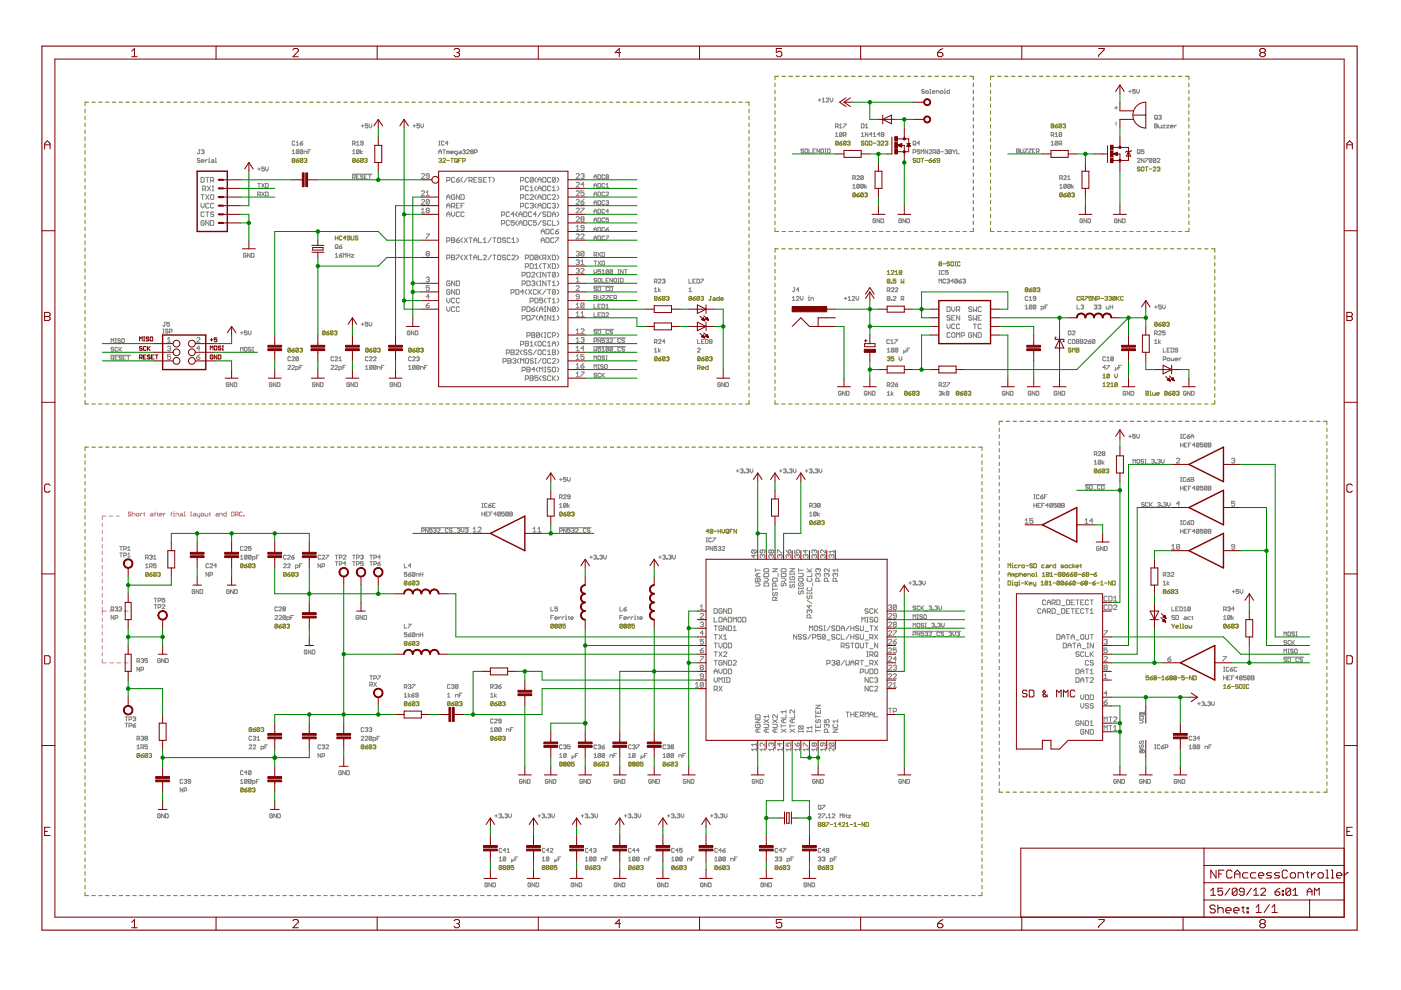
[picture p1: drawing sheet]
<svg xmlns="http://www.w3.org/2000/svg" width="297mm" height="210mm" viewBox="0 0 297 210" stroke-linecap="round" stroke-linejoin="round" font-family="sans-serif">
<g fill="none" stroke="#808000" stroke-width=".21">
<path d="M164.3 17.6v.8M164.3 19.1v.8M165.1 16.2h-.8v.7M165.8 16.2h.7M167.3 16.2h.7M168.7 16.2h.8M170.2 16.2h.8M171.7 16.2h.7M173.2 16.2h.7M174.6 16.2h.8M176.1 16.2h.8M177.6 16.2h.7"/>
<path d="M179 16.2h.8M180.5 16.2h.8M182 16.2h.8M183.5 16.2h.7M185 16.2h.7M186.4 16.2h.8M187.9 16.2h.8M189.4 16.2h.7M190.9 16.2h.7M192.3 16.2h.8M193.8 16.2h.8M195.3 16.2h.7"/>
<path d="M196.8 16.2h.7M198.2 16.2h.8M199.7 16.2h.8M201.2 16.2h.7M202.6 16.2h.8M204.1 16.2h.8M205.6 16.2h.8v.7M206.4 17.6v.8M206.4 19.1v.8M210 17.6v.8M210 19.1v.8M210.8 16.2h-.8v.7"/>
<path d="M211.5 16.2h.8M213 16.2h.7M214.4 16.2h.8M215.9 16.2h.8M217.4 16.2h.7M218.9 16.2h.7M220.3 16.2h.8M221.8 16.2h.8M223.3 16.2h.7M224.8 16.2h.7M226.3 16.2h.7M227.7 16.2h.8"/>
<path d="M229.2 16.2h.8M230.7 16.2h.7M232.1 16.2h.8M233.6 16.2h.8M235.1 16.2h.8M236.6 16.2h.7M238 16.2h.8M239.5 16.2h.8M241 16.2h.7M242.5 16.2h.7M243.9 16.2h.8M245.4 16.2h.8"/>
<path d="M246.9 16.2h.7M248.4 16.2h.7M249.9 16.2h.7M251.3 16.2h.8v.7M252.1 17.6v.8M252.1 19.1v.8M18 23.1v.8M18 24.6v.8M18 26.1v.7M18 27.6v.7M18 29v.8M18 30.5v.7"/>
<path d="M18 32v.7M18 33.4v.8M18 34.9v.7M18 36.4v.7M18 37.8v.8M18 39.3v.8M18.8 21.7h-.8v.7M19.5 21.7h.7M20.9 21.7h.8M22.4 21.7h.7M23.8 21.7h.7M25.3 21.7h.7"/>
<path d="M26.7 21.7h.7M28.1 21.7h.8M29.6 21.7h.7M31 21.7h.7M32.5 21.7h.7M33.9 21.7h.7M35.4 21.7h.7M36.8 21.7h.7M38.2 21.7h.8M39.7 21.7h.7M41.1 21.7h.8M42.6 21.7h.7"/>
<path d="M44 21.7h.7M45.5 21.7h.7M46.9 21.7h.7M48.4 21.7h.7M49.8 21.7h.7M51.2 21.7h.8M52.7 21.7h.7M54.1 21.7h.8M55.6 21.7h.7M57 21.7h.7M58.5 21.7h.7M59.9 21.7h.7"/>
<path d="M61.4 21.7h.7M62.5 33.7l-.1-.1-.4 .1v.6M62.5 33.7l-.1 .7-.4-.1M62.5 33.7l-.5 .6M62.8 34h.4l.2 .3-.5 .1zM62.8 21.7h.7M63.4 33.6l-.6 .4M64.2 33.7l-.1-.1-.5 .1v.6M64.2 33.7v.6l-.1 .1-.5-.1M64.2 33.7l-.6 .6M64.2 21.7h.8M64.5 33.7l.4-.1 .1 .1-.1 .3"/>
<path d="M64.7 34h.2M64.9 34l.1 .1-.1 .3-.4-.1M65.7 21.7h.7M67.1 21.7h.8M68.6 21.7h.7M70 21.7h.7M71.5 21.7h.7M72.9 21.7h.7M74.3 21.7h.8M75.3 33.7l-.1-.1-.4 .1v.6M75.3 33.7v.6l-.1 .1-.4-.1M75.3 33.7l-.5 .6"/>
<path d="M75.6 34h.4l.2 .3-.5 .1zM75.8 21.7h.7M76.2 33.6l-.6 .4M77 33.7l-.1-.1-.5 .1v.6M77 33.7v.6l-.1 .1-.5-.1M77 33.7l-.6 .6M77.2 21.7h.8M77.3 33.7l.4-.1 .1 .1-.1 .3M77.6 34h.1M77.7 34l.1 .1-.1 .3-.4-.1M78.7 21.7h.7M80.1 21.7h.8"/>
<path d="M81.6 21.7h.7M83 21.7h.7M84.5 21.7h.7M85.9 21.7h.7M87.3 21.7h.8M88.8 21.7h.7M90.2 21.7h.8M91.7 21.7h.7M93 33.7l.5-.1 .1 .1-.1 .3M93.1 21.7h.8M93.3 34h.2M93.5 34l.1 .1-.1 .3-.5-.1"/>
<path d="M93.9 33.7l.1-.1 .4 .1-.5 .7h.5M94.6 21.7h.7M94.7 34h.6M95.6 33.6h.5M95.8 33.6v.8M96 21.7h.7M96.4 33.7l.1-.1 .5 .1v.6l-.2 .1-.4-.1zM96.7 34.1l.3 .3M97.2 34h.3M97.5 21.7h.7M97.8 33.6h-.6v.8M98.1 34.1h.4l.2-.4-.6-.1v.8"/>
<path d="M98.9 21.7h.7M100.3 21.7h.8M101.8 21.7h.7M103.2 21.7h.7M104.7 21.7h.7M106.1 21.7h.7M107.6 21.7h.7M109 21.7h.7M110.4 21.7h.8M111.9 21.7h.7M113.3 21.7h.8M114.8 21.7h.7"/>
<path d="M116.2 21.7h.7M117.7 21.7h.7M119.1 21.7h.7M120.6 21.7h.7M122 21.7h.7M123.4 21.7h.8M124.9 21.7h.7M126.3 21.7h.8M127.8 21.7h.7M129.2 21.7h.7M130.7 21.7h.7M132.1 21.7h.7"/>
<path d="M133.6 21.7h.7M135 21.7h.7M136.4 21.7h.8M137.9 21.7h.7M139.3 21.7h.8M140.8 21.7h.7M142.2 21.7h.7M143.7 21.7h.7M145.1 21.7h.7M146.5 21.7h.8M148 21.7h.7M149.4 21.7h.8"/>
<path d="M150.9 21.7h.7M152.3 21.7h.8M153.8 21.7h.7M155.2 21.7h.7M156.7 21.7h.7M158.1 21.7h.7v.7M158.8 23.1v.8M158.8 24.6v.8M158.8 26.1v.7M158.8 27.6v.7M158.8 29v.8M158.8 30.5v.7"/>
<path d="M158.8 32v.7M158.8 33.4v.8M158.8 34.9v.7M158.8 36.4v.7M158.8 37.8v.8M158.8 39.3v.8M164.3 20.6v.7M164.3 22v.8M164.3 23.5v.7M164.3 25v.7M164.3 26.4v.8M164.3 27.9v.7"/>
<path d="M164.3 29.3v.8M164.3 30.8v.7M164.3 32.3v.7M164.3 33.7v.8M164.3 35.2v.7M164.3 36.7v.7M164.3 38.1v.8M164.3 39.6v.7M177.7 30.1l-.4-.2-.2 .2v.5M177.7 30.1v.5l-.1 .2-.5-.2M177.7 30.1l-.6 .5M178 30.4h.4l.1 .2-.4 .2z"/>
<path d="M178.5 29.9l-.5 .5M179.4 30.1l-.4-.2-.2 .7M179.4 30.1v.5l-.2 .2-.4-.2M179.4 30.1l-.6 .5M179.7 30.1l.4-.2 .1 .2-.1 .3M180 30.4h.1M180.1 30.4l.1 .1-.1 .3-.4-.2M183.2 30.1l-.2-.2-.4 .2 .2 .3 .4 .1-.2 .3-.4-.2M183.6 29.9l.4 .2-.1 .7-.4-.2v-.5zM184.3 29.9h.4l.2 .2-.2 .7h-.4zM185.1 30.4h.6M186 30.1l.4-.2 .2 .2-.2 .3"/>
<path d="M186.3 30.4h.1M186.4 30.4l.2 .1-.2 .3-.4-.2M186.8 30.1l.2-.2 .4 .2-.6 .7h.6M187.7 30.1l.4-.2 .1 .2-.1 .3M188 30.4h.1M188.1 30.4l.1 .1-.1 .3-.4-.2M194.2 33.7l-.2-.1-.4 .1 .1 .3 .5 .1-.2 .3-.4-.1M194.4 33.7l.2-.1 .4 .1v.6l-.1 .1-.5-.1zM195.3 33.6h.6M195.6 33.6v.8M196.1 34h.6M197 34h.4l.1 .3-.4 .1z"/>
<path d="M197.5 33.6l-.5 .4M197.8 34h.4l.2 .3-.4 .1zM198.4 33.6l-.6 .4M199.2 34h-.4l-.2-.1 .2-.3 .4 .1v.6l-.1 .1-.5-.1M206.4 20.6v.7M206.4 22v.8M206.4 23.5v.7M206.4 25v.7M206.4 26.4v.8M206.4 27.9v.7M206.4 29.3v.8M206.4 30.8v.7"/>
<path d="M206.4 32.3v.7M206.4 33.7v.8M206.4 35.2v.7M206.4 36.7v.7M206.4 38.1v.8M206.4 39.6v.7M210 20.6v.7M210 22v.8M210 23.5v.7M210 25v.7M210 26.4v.8M210 27.9v.7"/>
<path d="M210 29.3v.8M210 30.8v.7M210 32.3v.7M210 33.7v.8M210 35.2v.7M210 36.7v.7M210 38.1v.8M210 39.6v.7M223.4 26.4l-.5 .6M223.4 26.4l-.4-.1-.1 .7M223.4 26.4l-.1 .7-.4-.1M223.7 26.7h.4l.2 .3-.5 .1z"/>
<path d="M224.3 26.3l-.6 .4M225.1 26.4l-.4-.1-.2 .1v.6M225.1 26.4v.6l-.1 .1-.5-.1M225.1 26.4l-.6 .6M225.4 26.4l.4-.1 .1 .1-.1 .3M225.7 26.7h.1M225.8 26.7l.1 .1-.1 .3-.4-.1M241.7 35.6l-.4-.2-.2 .3 .5 .1 .1 .3-.1 .2-.5-.2M242.1 35.4l.4 .2v.5l-.1 .2-.4-.2v-.5zM242.8 35.4h.6M243.1 35.4v.9M243.7 35.8h.5"/>
<path d="M244.5 35.6l.1-.2 .5 .2-.6 .7h.6M245.3 35.6l.5-.2 .1 .2-.1 .2M245.6 35.8h.2M245.8 35.8l.1 .2-.1 .3-.5-.2M252.1 20.6v.7M252.1 22v.8M252.1 23.5v.7M252.1 25v.7M252.1 26.4v.8M252.1 27.9v.7M252.1 29.3v.8M252.1 30.8v.7"/>
<path d="M252.1 32.3v.7M252.1 33.7v.8M252.1 35.2v.7M252.1 36.7v.7M252.1 38.1v.8M252.1 39.6v.7M18 40.8v.7M18 42.2v.8M18 43.7v.8M18 45.2v.8M18 46.7v.7M18 48.1v.8"/>
<path d="M18 49.6v.8M18 51.1v.7M18 52.6v.7M18 54v.8M18 55.5v.7M18 57v.7M18 58.4v.8M18 59.9v.8M71.1 50v.9M71.1 50.5h.5M71.6 50v.9M72.5 50.2l-.2-.2-.4 .2 .2 .7 .4-.2"/>
<path d="M73.3 50.5h-.5l.4-.5v.9M74.2 50.5l-.6-.2 .2-.3 .4 .2v.5l-.2 .2-.4-.2M74.5 50l.1 .9 .4-.2v-.7M75.9 50.2l-.5-.2-.1 .3 .4 .2 .2 .2-.2 .2-.4-.2M158.8 40.8v.7M158.8 42.2v.8M158.8 43.7v.8M158.8 45.2v.8M158.8 46.7v.7M158.8 48.1v.8M158.8 49.6v.8M158.8 51.1v.7"/>
<path d="M158.8 52.6v.7M158.8 54v.8M158.8 55.5v.7M158.8 57v.7M158.8 58.4v.8M158.8 59.9v.8M164.3 41v.8M164.3 42.5v.7M164.3 44v.7M164.3 45.4v.8M164.3 46.9v.7M164.3 48.3v.8h.8"/>
<path d="M164.3 54.2v.7M164.3 55.7v.7M164.3 57.1v.8M164.3 58.6v.8M165 52.7h-.7v.8M165.8 52.7h.7M165.8 49.1h.7M167.2 52.7h.7M167.3 49.1h.7M168.7 52.7h.7M168.7 49.1h.8M170.1 52.7h.7"/>
<path d="M170.2 49.1h.8M171.5 52.7h.8M171.7 49.1h.7M173 52.7h.7M173.2 49.1h.7M174.4 52.7h.8M174.6 49.1h.8M175.9 52.7h.7M176.1 49.1h.8M177.3 52.7h.8M177.6 49.1h.7M178.8 52.7h.7"/>
<path d="M179 49.1h.8M180.2 52.7h.7M180.5 49.1h.8M181.4 41l-.5-.1-.1 .7M181.4 41v.6l-.2 .1-.4-.1M181.4 41l-.6 .6M181.7 41.3h.4l.1 .3-.4 .1zM181.7 52.7h.7M182 49.1h.8M182.2 40.9l-.5 .4M183 41l-.4-.1-.1 .1v.6M183 41v.6l-.1 .1-.4-.1"/>
<path d="M183 41l-.5 .6M183.1 52.7h.7M183.3 41l.4-.1 .2 .1-.2 .3M183.5 49.1h.7M183.6 41.3h.1M183.7 41.3l.2 .2-.2 .2-.4-.1M184.6 52.7h.7M185 49.1h.7M186 52.7h.7M186.4 49.1h.8M187.4 52.7h.8M187.9 49.1h.8"/>
<path d="M188.1 57.6l.3-.2v.8M188.1 58.2h.6M188.7 59.3l-.4-.1-.2 .1v.6M188.7 59.3v.6l-.2 .1-.4-.1M188.7 59.3l-.6 .6M188.9 52.7h.7M189 59.9l.1 .1zM189 57.5l.1-.1 .4 .1-.5 .7h.5M189.4 49.1h.7M189.8 57.6l.3-.2v.8M189.8 58.2h.6M189.9 59.2h-.5v.4l.3-.1 .2 .1-.1 .4-.4-.1"/>
<path d="M190.3 52.7h.8M190.9 49.1h.7M191.1 59.2v.8l.2-.2 .3 .2v-.8M191.2 57.5l-.1-.1-.5 .1v.6M191.2 57.5l-.1 .7-.5-.1M191.2 57.5l-.6 .6M191.8 52.7h.7M192.3 49.1h.8M193.2 52.7h.8M193.8 49.1h.8M194.7 52.7h.7M195.3 49.1h.7"/>
<path d="M196.1 52.7h.7M196.8 49.1h.7M197.6 52.7h.7M198.2 49.1h.8M199 52.7h.7M199.2 55.9l-.1-.1 .1-.3 .4 .2-.1 .2M199.2 55.9l-.1 .2 .1 .3 .4-.2-.1-.3M199.2 55.9h.3M199.7 49.1h.8M199.9 55.9h.6M200.4 52.7h.8M201.2 49.1h.7"/>
<path d="M201.3 55.7l-.1-.2-.4 .2 .1 .2 .4 .2-.1 .3-.4-.2M201.8 55.5l.4 .2-.2 .7-.4-.2v-.5zM201.9 52.7h.7M202.5 55.5h.2M202.5 56.4h.2M202.6 55.5v.9M202.6 49.1h.8M203.3 52.7h.8M203.6 55.7l-.2-.2-.4 .2v.5l.2 .2 .4-.2M204.1 49.1h.8M204.8 52.7h.7M206.2 52.7h.8"/>
<path d="M206.4 48.3v.8h-.8M206.4 41v.8M206.4 42.5v.7M206.4 44v.7M206.4 45.4v.8M206.4 46.9v.7M207.7 52.7h.7M209.1 52.7h.7M210 48.3v.8h.8M210 41v.8M210 42.5v.7M210 44v.7"/>
<path d="M210 45.4v.8M210 46.9v.7M210.6 52.7h.7M211.5 49.1h.8M212 52.7h.7M213 49.1h.7M213.5 52.7h.7M214.4 49.1h.8M214.9 52.7h.7M215.9 49.1h.8M216.3 52.7h.8M217.4 49.1h.7"/>
<path d="M217.8 52.7h.7M218.9 49.1h.7M219.2 52.7h.8M220.3 49.1h.8M220.7 52.7h.7M221.8 49.1h.8M222.1 52.7h.8M223.3 49.1h.7M223.6 52.7h.7M224.8 49.1h.7M225 52.7h.8M225.3 41l-.5-.1-.1 .1v.6"/>
<path d="M225.3 41v.6l-.2 .1-.4-.1M225.3 41l-.6 .6M225.5 41.3h.5l.1 .3-.4 .1zM226.1 40.9l-.6 .4M226.3 49.1h.7M226.5 52.7h.7M226.9 41l-.4-.1-.1 .7M226.9 41v.6l-.1 .1-.4-.1M226.9 41l-.5 .6M227.2 41l.4-.1 .2 .1-.2 .3M227.5 41.3h.1M227.6 41.3l.2 .2-.2 .2-.4-.1"/>
<path d="M227.7 49.1h.8M227.9 52.7h.7M229.2 49.1h.8M229.4 52.7h.7M230.7 49.1h.7M230.8 52.7h.7M232.1 49.1h.8M232.3 52.7h.7M233.6 49.1h.8M233.7 52.7h.7M235.1 49.1h.8M235.1 52.7h.8"/>
<path d="M236.6 49.1h.7M236.6 52.7h.7M238 52.7h.8M238 49.1h.8M239.5 52.7h.7M239.5 49.1h.8M240.9 52.7h.8M241 49.1h.7M242.4 52.7h.7M242.5 49.1h.7M243.8 52.7h.7M243.9 49.1h.8"/>
<path d="M245.3 52.7h.7M245.4 49.1h.8M246.7 52.7h.7M246.9 49.1h.7M248.2 52.7h.7M248.4 49.1h.7M249.6 52.7h.7M249.9 49.1h.7M251.1 52.7h.7M252.1 41v.8M252.1 42.5v.7M252.1 44v.7"/>
<path d="M252.1 45.4v.8M252.1 46.9v.7M252.1 48.3v.8h-.8M252.5 52.7h.7M253.9 52.7h.8M255.4 52.7h.7M256.8 52.7h.8v.8M257.6 54.2v.7M257.6 55.7v.7M257.6 57.1v.8M257.6 58.6v.8M18 61.4v.7"/>
<path d="M18 62.8v.8M18 64.3v.8M18 65.8v.7M18 67.3v.7M18 68.7v.8M18 70.2v.8M18 71.7v.7M18 73.2v.7M18 74.6v.8M18 76.1v.7M18 77.6v.7M18 79v.8"/>
<path d="M61.6 74l-.4-.2-.2 .7M61.6 74v.5l-.1 .2-.5-.2M61.6 74l-.6 .5M61.9 74.2h.4l.1 .3-.4 .2zM62.4 73.8l-.5 .4M63.3 74l-.4-.2-.2 .2v.5M63.3 74v.5l-.2 .2-.4-.2M63.3 74l-.6 .5M63.6 74l.4-.2 .1 .2-.1 .2M63.8 74.2h.2M64 74.2l.1 .2-.1 .3-.4-.2M68.9 70.3l-.1-.1-.5 .1v.6"/>
<path d="M68.9 70.3v.6l-.1 .1-.5-.1M68.9 70.3l-.6 .6M69.2 70.6h.4l.1 .3-.4 .1zM69.7 70.2l-.5 .4M70.6 70.3l-.1-.1-.5 .1v.6M70.6 70.3v.6l-.1 .1-.5-.1M70.6 70.3l-.6 .6M70.9 70.3l.4-.1 .1 .1-.1 .3M71.2 70.6h.1M71.3 70.6l.1 .1-.1 .3-.4-.1M78.1 74l-.5-.2-.1 .2v.5M78.1 74v.5l-.2 .2-.4-.2"/>
<path d="M78.1 74l-.6 .5M78.3 74.2h.5l.1 .3-.4 .2zM78.9 73.8l-.6 .4M79.7 74l-.4-.2-.1 .7M79.7 74v.5l-.1 .2-.4-.2M79.7 74l-.5 .5M80 74l.4-.2 .2 .2-.2 .2M80.3 74.2h.1M80.4 74.2l.2 .2-.2 .3-.4-.2M87.2 74l-.4-.2-.2 .2v.5M87.2 74v.5l-.1 .2-.5-.2M87.2 74l-.6 .5"/>
<path d="M87.5 74.2h.4l.1 .3-.4 .2zM88 73.8l-.5 .4M88.9 74l-.4-.2-.2 .7M88.9 74v.5l-.2 .2-.4-.2M88.9 74l-.6 .5M89.2 74l.4-.2 .1 .2-.1 .2M89.5 74.2h.1M89.6 74.2l.1 .2-.1 .3-.4-.2M139.3 75.8l-.1-.2-.5 .2v.5M139.3 75.8l-.1 .7-.5-.2M139.3 63l-.1-.2-.5 .2v.5M139.3 63l-.1 .7-.5-.2"/>
<path d="M139.3 75.8l-.6 .5M139.3 63l-.6 .5M139.6 76.1h.4l.1 .2-.4 .2zM139.6 63.3h.4l.1 .2-.4 .2zM140.1 75.6l-.5 .5M140.1 62.8l-.5 .5M141 75.8l-.2-.2-.4 .2v.5M141 75.8v.5l-.2 .2-.4-.2M141 63l-.4-.2-.2 .7M141 63v.5l-.2 .2-.4-.2M141 75.8l-.6 .5M141 63l-.6 .5"/>
<path d="M141.3 75.8l.4-.2 .1 .2-.1 .3M141.3 63l.4-.2 .1 .2-.1 .3M141.6 76.1h.1M141.6 63.3h.1M141.7 76.1l.1 .1-.1 .3-.4-.2M141.7 63.3l.1 .1-.1 .3-.4-.2M146.6 63l-.4-.2-.1 .7M146.6 63v.5l-.1 .2-.4-.2M146.6 63l-.5 .5M146.9 63.3h.4l.2 .2-.5 .2zM147.5 62.8l-.6 .5M147.9 78h.4l.1-.1-.1-.4h-.4v.8"/>
<path d="M148.2 78l.2 .3M148.3 63l-.4-.2-.2 .2v.5M148.3 63v.5l-.1 .2-.5-.2M148.3 63l-.6 .5M148.4 75.8l-.1-.2-.4 .2v.5M148.4 75.8l-.1 .7-.4-.2M148.4 75.8l-.5 .5M148.6 63l.4-.2 .1 .2-.1 .3M148.7 76.1h.5l.1 .2-.4 .2zM148.7 78h.6l-.1-.3-.5 .2 .2 .4h.3M148.9 63.3h.1M149 63.3l.1 .1-.1 .3-.4-.2"/>
<path d="M149.3 75.6l-.6 .5M150.1 75.8l-.1-.2-.4 .2v.5M150.1 75.8v.5l-.1 .2-.4-.2M150.1 77.5v.8h-.4l-.1-.1 .1-.5h.4M150.1 75.8l-.5 .5M150.4 75.8l.4-.2 .2 .2-.2 .3M150.6 62.8h.2M150.7 76.1h.1M150.7 62.8v.7l-.1 .2-.3-.2M150.8 76.1l.2 .1-.2 .3-.4-.2M151.3 63.1l.4 .2v.4h-.4l-.2-.2 .2-.1h.4M152.5 62.8v.9h-.4l-.1-.4 .5-.2"/>
<path d="M152.8 63.4h.6l-.2-.3-.4 .2 .1 .4h.3M158.8 61.4v.7M158.8 62.8v.8M158.8 64.3v.8M158.8 65.8v.7M158.8 67.3v.7M158.8 68.7v.8M158.8 70.2v.8M158.8 71.7v.7M158.8 73.2v.7M158.8 74.6v.8M158.8 76.1v.7"/>
<path d="M158.8 77.6v.7M158.8 79v.8M164.3 60.1v.7M164.3 61.5v.8M164.3 63v.7M164.3 64.5v.7M164.3 65.9v.8M164.3 67.4v.7M164.3 68.8v.8M164.3 70.3v.7M164.3 71.8v.7M164.3 73.2v.8"/>
<path d="M164.3 74.7v.7M164.3 76.2v.7M164.3 77.6v.8M164.3 79.1v.7M188.1 75.8l.4-.2 .2 .2-.2 .3M188.4 76.1h.1M188.5 76.1l.2 .1-.2 .3-.4-.2M189.5 75.6h-.5v.5l.2-.2 .3 .2-.1 .4-.4-.2M190.6 75.6v.6l.3 .3 .3-.3v-.6M217.9 61.2l-.1-.2-.4 .2v.5M217.9 61.2v.5l-.1 .1-.4-.1M217.9 61.2l-.5 .5"/>
<path d="M218.2 61.4h.4l.2 .3-.4 .1zM218.8 61l-.6 .4M219.6 61.2l-.1-.2-.4 .2v.5M219.6 61.2v.5l-.1 .1-.4-.1M219.6 61.2l-.5 .5M219.9 61.2l.4-.2 .2 .2-.2 .2M220.2 61.4h.1M220.3 61.4l.2 .2-.2 .2-.4-.1M227.1 74l-.4-.2-.2 .3 .4 .1 .2 .3-.2 .2-.4-.2M227.4 74.7v-.9l.2 .3 .3-.3v.9M228.2 73.8h.4l.1 .2-.1 .7h-.4zM228.2 74.2h.4"/>
<path d="M228.9 63l-.1-.2-.5 .2 .2 .7 .4-.2M229.2 63.4l.5-.1-.1-.5h-.4v.9M229.5 63.4l.2 .3M230 62.8h.6l-.6 .9M231.4 62.8h-.5v.5l.2-.2 .3 .2-.1 .4-.4-.2M232.3 62.8v.9l-.6-.9v.9M232.6 63.4h.4l.1-.1-.1-.5h-.4v.9M233.4 63.3h.6M233.8 79.6l.3-.3v.8M234.2 63l.5-.2 .1 .2-.1 .3M234.5 63.3h.2M234.7 63.3l.1 .1-.1 .3-.5-.2"/>
<path d="M235.1 63l.4-.2 .1 .2-.1 .3M235.2 79.4v.6l-.1 .1-.4-.1M235.2 79.4l-.1-.1-.4 .1v.6M235.2 79.4l-.5 .6M235.4 63.3h.1M235.5 63.3l.1 .1-.1 .3-.4-.2M236.3 79.3v.6l.3 .2 .3-.2v-.6M236.5 63l-.4-.2-.2 .7M236.5 63l-.2 .7-.4-.2M236.5 63l-.6 .5M236.7 62.8v.9M236.9 63.3l.4 .4"/>
<path d="M237.3 62.8l-.6 .6M238.2 63l-.2-.2-.4 .2v.5l.1 .2 .5-.2M245.4 68.5l-.5-.2-.1 .2v.5M245.4 68.5v.5l-.2 .2-.4-.2M245.4 68.5l-.6 .5M245.6 68.7h.5l.1 .3-.4 .2zM246.2 68.3l-.6 .4M247 68.5l-.4-.2-.1 .7M247 68.5l-.1 .7-.4-.2M247 68.5l-.5 .5M247.3 68.5l.4-.2 .2 .2-.2 .2M247.6 68.7h.1"/>
<path d="M247.7 68.7l.2 .2-.2 .3-.4-.2M257.6 60.1v.7M257.6 61.5v.8M257.6 63v.7M257.6 64.5v.7M257.6 65.9v.8M257.6 67.4v.7M257.6 68.8v.8M257.6 70.3v.7M257.6 71.8v.7M257.6 73.2v.8M257.6 74.7v.7"/>
<path d="M257.6 76.2v.7M257.6 77.6v.8M257.6 79.1v.7M18 80.5v.8M18 82v.7M18 83.4v.8M18 84.9v.8h.8M18 96.3v.7M18 97.7v.7M18 99.2v.7M18.8 94.8h-.8v.7M19.5 94.8h.7"/>
<path d="M19.5 85.7h.7M20.9 85.7h.8M20.9 94.8h.8M22.4 94.8h.7M22.4 85.7h.7M23.8 94.8h.7M23.8 85.7h.7M25.3 85.7h.7M25.3 94.8h.7M26.7 85.7h.7M26.7 94.8h.7M28.1 85.7h.8"/>
<path d="M28.2 94.8h.7M29.6 94.8h.7M29.6 85.7h.7M31 85.7h.7M31.1 94.8h.7M32.5 85.7h.7M32.5 94.8h.7M33.9 85.7h.7M33.9 94.8h.8M35.4 85.7h.7M35.4 94.8h.7M36.8 85.7h.7"/>
<path d="M36.8 94.8h.7M38.2 85.7h.8M38.3 94.8h.7M39.7 85.7h.7M39.7 94.8h.7M41.1 85.7h.8M41.2 94.8h.7M42.6 85.7h.7M42.6 94.8h.7M44 85.7h.7M44.1 94.8h.7M45.5 85.7h.7"/>
<path d="M45.5 94.8h.7M46.9 85.7h.7M46.9 94.8h.8M48.4 85.7h.7M48.4 94.8h.7M49.8 85.7h.7M49.8 94.8h.8M51.2 85.7h.8M51.3 94.8h.7M52.7 85.7h.7M52.7 94.8h.8M54.1 85.7h.8"/>
<path d="M54.2 94.8h.7M55.6 85.7h.7M55.6 94.8h.7M57 85.7h.7M57.1 94.8h.7M58.5 85.7h.7M58.5 94.8h.7M59.9 85.7h.7M60 94.8h.7M61.4 85.7h.7M61.4 94.8h.7M62.8 85.7h.7"/>
<path d="M62.9 94.8h.7M64.2 85.7h.8M64.3 94.8h.7M65.7 85.7h.7M65.7 94.8h.8M67.1 85.7h.8M67.2 94.8h.7M68.6 85.7h.7M68.6 94.8h.8M70 85.7h.7M70.1 94.8h.7M71.5 85.7h.7"/>
<path d="M71.5 94.8h.8M72.9 85.7h.7M73 94.8h.7M74.3 85.7h.8M74.4 94.8h.8M75.8 85.7h.7M75.9 94.8h.7M77.2 85.7h.8M77.3 94.8h.7M78.7 85.7h.7M78.8 94.8h.7M80.1 85.7h.8"/>
<path d="M80.2 94.8h.7M81.6 85.7h.7M81.7 94.8h.7M83 85.7h.7M83.1 94.8h.7M84.5 85.7h.7M84.6 94.8h.7M85.9 85.7h.7M86 94.8h.7M87.3 85.7h.8M87.4 94.8h.8M88.8 85.7h.7"/>
<path d="M88.9 94.8h.7M90.2 85.7h.8M90.3 94.8h.8M91.7 85.7h.7M91.8 94.8h.7M93.1 85.7h.8M93.2 94.8h.8M94.6 85.7h.7M94.7 94.8h.7M96 85.7h.7M96.1 94.8h.7M97.5 85.7h.7"/>
<path d="M97.6 94.8h.7M98.9 85.7h.7M99 94.8h.7M100.3 85.7h.8M100.5 94.8h.7M101.8 85.7h.7M101.9 94.8h.7M103.2 85.7h.7M103.4 94.8h.7M104.7 85.7h.7M104.8 94.8h.7M106.1 85.7h.7"/>
<path d="M106.2 94.8h.8M107.6 85.7h.7M107.7 94.8h.7M109 85.7h.7M109.1 94.8h.8M110.4 85.7h.8M110.6 94.8h.7M111.9 85.7h.7M112 94.8h.8M113.3 85.7h.8M113.5 94.8h.7M114.8 85.7h.7"/>
<path d="M114.9 94.8h.8M116.2 85.7h.7M116.4 94.8h.7M117.7 85.7h.7M117.8 94.8h.7M119.1 85.7h.7M119.3 94.8h.7M120.6 85.7h.7M120.7 94.8h.7M122 85.7h.7M122.2 94.8h.7M123.4 85.7h.8"/>
<path d="M123.6 94.8h.7M124.9 85.7h.7M125 94.8h.8M126.3 85.7h.8M126.5 94.8h.7M127.8 85.7h.7M127.9 94.8h.8M129.2 85.7h.7M129.4 94.8h.7M130.7 85.7h.7M130.8 94.8h.8M132.1 85.7h.7"/>
<path d="M132.3 94.8h.7M133.6 85.7h.7M133.7 94.8h.8M135 85.7h.7M135.2 94.8h.7M136.4 85.7h.8M136.6 94.8h.7M137.9 85.7h.7M138 94.8h.8M139.3 85.7h.8M139.5 94.8h.7M140.8 85.7h.7"/>
<path d="M140.9 94.8h.8M142.2 85.7h.7M142.4 94.8h.7M143.7 85.7h.7M143.8 94.8h.8M145.1 85.7h.7M145.3 94.8h.7M146.5 85.7h.8M146.7 94.8h.7M148 85.7h.7M148.2 94.8h.7M149.4 85.7h.8"/>
<path d="M149.6 94.8h.7M150.9 85.7h.7M151.1 94.8h.7M152.3 85.7h.8M152.5 94.8h.7M153.8 85.7h.7M154 94.8h.7M155.2 85.7h.7M155.4 94.8h.7M156.7 85.7h.7M156.8 94.8h.8M158.3 94.8h.7"/>
<path d="M158.8 84.9v.8h-.7M158.8 80.5v.8M158.8 82v.7M158.8 83.4v.8M159.7 94.8h.8M161.2 94.8h.7M162.6 94.8h.8M164.1 94.8h.7M164.3 80.5v.8M164.3 82v.7M164.3 83.5v.7M164.3 84.9v.8h.7"/>
<path d="M165.5 94.8h.8M165.8 85.7h.7M167 94.8h.7M167.2 85.7h.7M168.4 94.8h.7M168.7 85.7h.7M169.9 94.8h.7M170.1 85.7h.7M171.3 94.8h.7M171.5 85.7h.8M172.8 94.8h.7M173 85.7h.7"/>
<path d="M174.2 94.8h.7M174.4 85.7h.8M175.7 94.8h.7M175.9 85.7h.7M177.1 94.8h.7M177.3 85.7h.8M178.5 94.8h.8M178.8 85.7h.7M180 94.8h.7M180.2 85.7h.7M181.4 94.8h.8M181.7 85.7h.7"/>
<path d="M182.9 94.8h.7M183.1 85.7h.7M184.3 94.8h.8M184.6 85.7h.7M185.8 94.8h.7M186 85.7h.7M187.2 94.8h.7M187.4 85.7h.8M188.7 94.8h.7M188.9 85.7h.7M190.1 94.8h.7M190.3 85.7h.8"/>
<path d="M191.6 94.8h.7M191.8 85.7h.7M192.3 83.1l-.4-.1-.1 .1v.6M192.3 83.1v.6l-.1 .1-.4-.1M192.3 83.1l-.5 .6M192.6 83.4h.4l.2 .3-.4 .1zM193 94.8h.7M193.2 83l-.6 .4M193.2 85.7h.8M194 83.1l-.4-.1-.1 .7M194 83.1l-.1 .7-.4-.1M194 83.1l-.5 .6"/>
<path d="M194.3 83.1l.4-.1 .2 .1-.2 .3M194.5 94.8h.7M194.6 83.4h.1M194.7 85.7h.7M194.7 83.4l.2 .1-.2 .3-.4-.1M195.9 94.8h.7M196.1 85.7h.7M197.3 94.8h.8M197.6 85.7h.7M198.8 94.8h.7M199 85.7h.7M200.2 94.8h.8"/>
<path d="M200.4 85.7h.8M201.7 94.8h.7M201.9 85.7h.7M203.1 94.8h.8M203.3 83.1l-.4-.1-.2 .1v.6M203.3 83.1v.6l-.1 .1-.5-.1M203.3 83.1l-.6 .6M203.3 85.7h.8M203.6 83.4h.4l.2 .3-.5 .1zM204.2 83l-.6 .4M204.6 94.8h.7M204.8 85.7h.7"/>
<path d="M205 83.1l-.4-.1-.2 .1v.6M205 83.1l-.1 .7-.5-.1M205 83.1l-.6 .6M205.3 83.1l.4-.1 .1 .1-.1 .3M205.5 83.4h.2M205.7 83.4l.1 .1-.1 .3-.4-.1M206 94.8h.8M206.2 85.7h.8M207.5 94.8h.7v.7M207.7 85.7h.7M208.2 96.3v.7M208.2 97.7v.7"/>
<path d="M208.2 99.2v.7M209.1 85.7h.7M210.6 85.7h.7M211.9 90.8v.7M211.9 92.2v.7M211.9 93.6v.8M211.9 95.1v.7M211.9 96.5v.8M211.9 98v.7M211.9 99.4v.7M212 85.7h.7M212.6 89.3h-.7v.7"/>
<path d="M213.3 89.3h.8M213.5 85.7h.7M214.8 89.3h.7M214.9 85.7h.7M216.2 89.3h.8M216.3 85.7h.8M217.7 89.3h.7M217.8 85.7h.7M219.2 89.3h.7M219.2 85.7h.8M220.6 89.3h.8M220.7 85.7h.7"/>
<path d="M222.1 89.3h.7M222.1 85.7h.8M223.5 89.3h.8M223.6 85.7h.7M225 89.3h.8M225 85.7h.8M226.5 85.7h.7M226.5 89.3h.7M227.9 85.7h.7M227.9 89.3h.8M229.4 85.7h.7M229.4 89.3h.7"/>
<path d="M230.8 85.7h.7M230.9 89.3h.7M232.3 85.7h.7M232.3 89.3h.8M232.6 99.5v.6l-.2 .2-.4-.2M232.6 99.5l-.2-.1-.4 .1v.6M232.6 99.5l-.6 .6M232.8 99.8h.5l.1 .3-.4 .2zM233.4 99.4l-.6 .4M233.7 85.7h.7M233.8 89.3h.7M233.8 81.4l.3-.3v.9"/>
<path d="M233.8 80.1h.6M233.8 82h.6M234.3 99.5l-.6 .6M234.3 99.5l-.2-.1-.4 .1v.6M234.3 99.5v.6l-.2 .2-.4-.2M234.5 99.5l.4-.1 .2 .1-.2 .3M234.7 81.3l.1-.2 .4 .2-.5 .7h.5M234.8 99.8h.1M234.9 99.8l.2 .2-.2 .3-.4-.2M235.1 85.7h.8M235.2 89.3h.8M235.5 82h.6"/>
<path d="M235.5 81.4l.3-.3v.9M236.6 85.7h.7M236.7 89.3h.7M236.9 81.3l-.4-.2-.2 .2v.5M236.9 81.3v.5l-.1 .2-.5-.2M236.9 81.3l-.6 .5M238 85.7h.8M238.2 89.3h.7M239.5 85.7h.7M239.6 89.3h.8M240.9 85.7h.8M241.1 89.3h.8"/>
<path d="M242.4 85.7h.7M242.6 89.3h.7M243 83h.4l.1 .1-.1 .7h-.4zM243 83.4h.4M243.8 83h.1v.8M243.8 83.8h.3M243.8 85.7h.7M244 89.3h.8M244.4 83.2l.1 .6h.4v-.6M245.2 83.5h.6l-.2-.3-.4 .2v.3l.4 .1M245.3 85.7h.7M245.5 89.3h.7"/>
<path d="M246.7 85.7h.7M247 89.3h.7M247.5 83.1l-.5-.1-.1 .1v.6M247.5 83.1v.6l-.2 .1-.4-.1M247.5 83.1l-.6 .6M247.7 83.4h.5l.1 .3-.4 .1zM248.2 85.7h.7M248.3 83l-.6 .4M248.4 89.3h.8M249.1 83.1l-.4-.1-.1 .1v.6M249.1 83.1l-.1 .7-.4-.1M249.1 83.1l-.5 .6"/>
<path d="M249.4 83.1l.5-.1 .1 .1-.1 .3M249.6 85.7h.7M249.7 83.4h.2M249.9 83.4l.1 .1-.1 .3-.5-.1M249.9 89.3h.7M251.1 85.7h.7M251.3 89.3h.8M252.5 85.7h.7M252.8 89.3h.7M253.9 85.7h.8M254.3 89.3h.7M255.4 85.7h.7"/>
<path d="M255.7 89.3h.8M257.2 89.3h.7M257.6 84.9v.8h-.8M257.6 80.5v.8M257.6 82v.7M257.6 83.5v.7M258.7 89.3h.7M260.1 89.3h.8M261.6 89.3h.7M263 89.3h.8M264.5 89.3h.7M266 89.3h.7"/>
<path d="M267.4 89.3h.8M268.9 89.3h.7M270.3 89.3h.8M271.8 89.3h.8M273.3 89.3h.7M274.7 89.3h.8M276.2 89.3h.7M277.7 89.3h.7M279.1 89.3h.8M280.6 89.3h.7v.7M281.3 90.8v.7M281.3 92.2v.7"/>
<path d="M281.3 93.6v.8M281.3 95.1v.7M281.3 96.5v.8M281.3 98v.7M281.3 99.4v.7M18 100.6v.7M18 102.1v.7M18 103.5v.7M18 105v.7M18 106.4v.7M18 107.9v.7M18 109.3v.8"/>
<path d="M18 110.8v.7M18 112.2v.8M18 113.7v.7M18 115.1v.8M18 116.6v.7M18 118v.8M18 119.5v.7M51.5 119.7l-.4-.2-.1 .7M51.5 119.7v.5l-.1 .2-.4-.2M51.5 119.7l-.5 .5M51.8 120h.4l.2 .2-.4 .2zM52.4 119.5l-.6 .5"/>
<path d="M53.2 119.7l-.4-.2-.1 .2v.5M53.2 119.7v.5l-.1 .2-.4-.2M53.2 119.7l-.5 .5M53.5 119.7l.4-.2 .2 .2-.2 .3M53.8 120h.1M53.9 120l.2 .1-.2 .3-.4-.2M119.2 108.7l-.1-.1-.5 .1v.6M119.2 108.7l-.1 .7-.5-.1M119.2 108.7l-.6 .6M119.5 109h.4l.1 .3-.4 .1zM120 108.6l-.5 .4M120.9 108.7l-.2-.1-.4 .1v.6"/>
<path d="M120.9 108.7v.6l-.2 .1-.4-.1M120.9 108.7l-.6 .6M121.2 108.7l.4-.1 .1 .1-.1 .3M121.4 109h.2M121.6 109l.1 .1-.1 .3-.4-.1M150.3 112.6h-.6l.4-.4v.9M151.1 112.4l-.5 .5M151.1 112.4l-.1-.2-.4 .2v.5M151.1 112.4v.5l-.1 .2-.4-.2M151.4 112.6h.6M152.3 112.6h.5M152.3 112.2v.9"/>
<path d="M152.8 112.2v.9M153.1 112.2v.6l.3 .3 .2-.3v-.6M153.9 112.4l.2-.2 .4 .2v.5l-.2 .2-.4-.2zM154.2 112.8l.3 .3M154.8 112.6h.2M155.3 112.2h-.5v.9M156.2 112.2v.9l-.6-.9v.9M172.2 110.5l-.4-.1-.1 .1v.6M172.2 110.5l-.1 .7-.4-.1M172.2 110.5l-.5 .6M172.5 110.8h.4l.2 .3-.5 .1zM173.1 110.4l-.6 .4"/>
<path d="M173.9 110.5l-.4-.1-.2 .1v.6M173.9 110.5v.6l-.1 .1-.5-.1M173.9 110.5l-.6 .6M174.2 110.5l.4-.1 .2 .1-.2 .3M174.5 110.8h.1M174.6 110.8l.2 .2-.2 .2-.4-.1M208.2 100.6v.7M208.2 102.1v.7M208.2 103.5v.7M208.2 105v.7M208.2 106.4v.7M208.2 107.9v.7"/>
<path d="M208.2 109.3v.8M208.2 110.8v.7M208.2 112.2v.8M208.2 113.7v.7M208.2 115.1v.8M208.2 116.6v.7M208.2 118v.8M208.2 119.5v.7M211.9 100.9v.7M211.9 102.3v.7M211.9 103.8v.7M211.9 105.2v.7"/>
<path d="M211.9 106.6v.8M211.9 108.1v.7M211.9 109.5v.7M211.9 111v.7M211.9 112.4v.7M211.9 113.9v.7M211.9 115.3v.7M211.9 116.7v.8M211.9 118.2v.7M211.9 119.6v.7M214.5 119.8h.2v.6M214.7 119.4v.1"/>
<path d="M215.7 119.8h-.4l-.2 .2 .2 .4h.4M216 119.8v.6M216.4 119.8l-.4 .3M216.7 120l.4-.2 .1 .4-.4 .2zM217.5 120h.6M218.9 119.7l-.4-.2-.2 .3 .5 .2 .1 .2-.1 .2-.5-.2M219.2 119.5h.4l.2 .2v.5l-.2 .2h-.4zM221.4 119.8h-.4l-.1 .2 .1 .4h.4M221.8 119.8l.5 .2v.4h-.5l-.1-.2 .1-.1h.5M222.5 119.8v.6M223 119.8l-.5 .3M223.8 119.5v.9h-.4l-.2-.2 .2-.4h.4"/>
<path d="M225.5 119.8l-.6 .2 .6 .2-.1 .2h-.5M225.9 119.8l.4 .2-.1 .4-.4-.2zM227.2 119.8h-.4l-.2 .2 .2 .4h.4M227.5 119.5v.9M227.9 119.8l-.4 .3 .4 .3M229 119.8h.3M229.2 119.7l.1 .7M281.3 100.9v.7M281.3 102.3v.7M281.3 103.8v.7M281.3 105.2v.7M281.3 106.6v.8"/>
<path d="M281.3 108.1v.7M281.3 109.5v.7M281.3 111v.7M281.3 112.4v.7M281.3 113.9v.7M281.3 115.3v.7M281.3 116.7v.8M281.3 118.2v.7M281.3 119.6v.7M18 120.9v.8M18 122.4v.7M18 123.8v.8"/>
<path d="M18 125.3v.7M18 126.7v.8M18 128.2v.7M18 129.6v.8M18 131.1v.7M18 132.5v.8M18 134v.7M18 135.4v.8M18 136.9v.7M18 138.4v.7M18 139.8v.7M31.4 121.5l-.1-.1-.4 .1v.6"/>
<path d="M31.4 121.5v.6l-.1 .1-.4-.1M31.4 121.5l-.5 .6M31.7 121.8h.4l.2 .3-.4 .1zM32.3 121.4l-.6 .4M33.1 121.5l-.1-.1-.4 .1v.6M33.1 121.5v.6l-.1 .1-.4-.1M33.1 121.5l-.5 .6M33.4 121.5l.4-.1 .2 .1-.2 .3M33.7 121.8h.1M33.8 121.8l.2 .1-.2 .3-.4-.1M58.9 132.5l-.2-.2-.4 .2v.5M58.9 132.5v.5l-.2 .2-.4-.2"/>
<path d="M58.9 132.5l-.6 .5M59.1 132.8h.5l.1 .2-.4 .2zM59.7 132.3l-.6 .5M60.5 132.5l-.1-.2-.4 .2v.5M60.5 132.5l-.1 .7-.4-.2M60.5 132.5l-.5 .5M60.7 121.5l-.2-.1-.4 .1v.6M60.7 121.5v.6l-.2 .1-.4-.1M60.7 121.5l-.6 .6M60.8 132.5l.4-.2 .2 .2-.2 .3M61 121.8h.4l.1 .3-.4 .1zM61.1 132.8h.1"/>
<path d="M61.2 132.8l.2 .1-.2 .3-.4-.2M61.5 121.4l-.5 .4M62.4 121.5l-.2-.1-.4 .1v.6M62.4 121.5v.6l-.2 .1-.4-.1M62.4 121.5l-.6 .6M62.7 121.5l.4-.1 .1 .1-.1 .3M62.9 121.8h.2M63.1 121.8l.1 .1-.1 .3-.4-.1M86.3 123.3l-.4-.1-.2 .7M86.3 136.1l-.2-.1-.4 .1v.6M86.3 123.3l-.2 .7-.4-.1M86.3 136.1v.6l-.2 .1-.4-.1"/>
<path d="M86.3 123.3l-.6 .6M86.3 136.1l-.6 .6M86.6 136.4h.4l.1 .3-.4 .1zM86.6 123.6h.4l.1 .3-.4 .1zM87.1 123.2l-.5 .4M87.1 136l-.5 .4M88 123.3v.6l-.2 .1-.4-.1M88 123.3l-.5-.1-.1 .1v.6M88 136.1l-.2-.1-.4 .1v.6M88 136.1v.6l-.2 .1-.4-.1M88 123.3l-.6 .6M88 136.1l-.6 .6"/>
<path d="M88.2 123.3l.5-.1 .1 .1-.1 .3M88.2 136.1l.5-.1 .1 .1-.1 .3M88.5 123.6h.2M88.5 136.4h.2M88.7 123.6l.1 .1-.1 .3-.5-.1M88.7 136.4l.1 .1-.1 .3-.5-.1M117.4 132.5l-.6 .5M117.4 132.5l-.2-.2-.4 .2v.5M117.4 132.5v.5l-.2 .2-.4-.2M117.8 132.8l-.2 .1 .2 .3 .4-.2-.1-.2M117.8 132.8l-.2-.2 .2-.3 .4 .2-.1 .3M117.8 132.8h.3"/>
<path d="M119 132.5l-.1-.2-.4 .2v.5M119 132.5l-.1 .7-.4-.2M119 132.5l-.5 .5M119.9 132.3h-.6v.5l.3-.2 .3 .2-.1 .4-.5-.2M132 132.5v.5l-.2 .2-.4-.2M132 132.5l-.2-.2-.4 .2v.5M132 132.5l-.6 .5M132.4 132.8l-.1 .1 .1 .3 .4-.2-.1-.2M132.4 132.8l-.1-.2 .1-.3 .4 .2-.1 .3M132.4 132.8h.3M133.7 132.5l-.2-.2-.4 .2v.5M133.7 132.5l-.2 .7-.4-.2"/>
<path d="M133.7 132.5l-.6 .5M134.5 132.3h-.5v.5l.2-.2 .3 .2-.1 .4-.4-.2M208.2 120.9v.8M208.2 122.4v.7M208.2 123.8v.8M208.2 125.3v.7M208.2 126.7v.8M208.2 128.2v.7M208.2 129.6v.8M208.2 131.1v.7M208.2 132.5v.8M208.2 134v.7"/>
<path d="M208.2 135.4v.8M208.2 136.9v.7M208.2 138.4v.7M208.2 139.8v.7M211.9 121.1v.7M211.9 122.5v.7M211.9 124v.7M211.9 125.4v.7M211.9 126.8v.8M211.9 128.3v.7M211.9 129.7v.8M211.9 131.2v.7"/>
<path d="M211.9 132.6v.7M211.9 134v.8M211.9 135.5v.7M211.9 136.9v.7M211.9 138.4v.7M211.9 139.8v.7M213.7 123.2h.4l.2 .1-.2 .7h-.4zM213.7 121.8h.6M213.7 120.4v-.9l.3 .3 .3-.3v.9M213.7 122.2v-.6l.3-.2 .3 .2v.6M214.5 124h.3M214.5 120.4h.3"/>
<path d="M214.5 123.5h.2v.5M214.7 123v.2M214.8 121.8l.2-.2 .1 .2v.4M214.8 121.8l-.3-.2v.6M214.8 121.8v.4M215.4 122.2h.4l.2-.4-.6-.2v.9M215.7 124h-.4l-.2-.1 .2-.4h.4v.7l-.3 .1M216 124h.2M216 123.5h.1v.5M216.1 123v.2M216.2 121.8l.5-.2 .1 .2v.4M216.2 121.4v.8"/>
<path d="M216.5 123.6h.6M217.1 121.9h.5l-.1-.3-.4 .2 .1 .4h.3M217.4 123.2v.8M217.5 123.6l.4 .4M217.9 122.2v-.6l.6 .2v.4M217.9 123.2l-.5 .5M218.2 123.7h.6l-.2-.2-.4 .1 .1 .4h.3M218.8 121.8l.4-.2 .1 .5-.4 .1zM219.1 123.5l.1 .5h.4M219.6 123.5v.7l-.3 .1M219.6 121.4h.2v.8M219.6 122.2h.3"/>
<path d="M220.7 124h.6M220.7 123.5l.3-.3v.8M221 122.2h.6M221 121.6l.3-.2v.8M222.1 123.3l-.1-.1-.4 .1v.6M222.1 123.3l-.1 .7-.4-.1M222.1 123.3l-.5 .6M222.4 124h.6M222.4 121.5l-.1-.1-.5 .1v.6M222.4 121.5v.6l-.1 .1-.5-.1M222.4 121.5l-.6 .6M222.4 123.5l.3-.3v.8"/>
<path d="M222.7 122.2h.5M222.7 121.6l.3-.2v.8M223.2 123.6h.6M223.5 121.8h.6M224.7 123.3v.6l-.2 .1-.4-.1M224.7 123.3l-.5-.1-.1 .1v.6M224.7 123.3l-.6 .6M224.9 121.5v.6l-.1 .1-.4-.1M224.9 121.5l-.1-.1-.4 .1v.6M224.9 121.5l-.5 .6M225.5 123.3l-.1-.1-.5 .1v.6M225.5 123.3l-.1 .7-.5-.1"/>
<path d="M225.5 123.3l-.6 .6M225.8 121.5v.6l-.2 .1-.4-.1M225.8 123.6h.4l.1 .3-.4 .1zM225.8 121.5l-.2-.1-.4 .1v.6M225.8 121.5l-.6 .6M226.1 121.8h.4l.1 .3-.4 .1zM226.3 123.2l-.5 .4M226.6 123.6h.4l.2 .3-.4 .1zM226.6 121.4l-.5 .4M226.9 121.8h.4l.2 .3-.5 .1zM227.2 123.2l-.6 .4M227.5 121.4l-.6 .4"/>
<path d="M228 123.3l-.4-.1-.1 .1v.6M228 123.3v.6l-.1 .1-.4-.1M228 123.3l-.5 .6M228.2 120.1h.5l-.1-.3-.4 .2 .1 .4h.3M228.3 121.5l-.1-.1-.4 .1v.6M228.3 123.6h.6M228.3 121.5v.6l-.1 .1-.4-.1M228.3 121.5l-.5 .6M228.6 121.8h.6M229.2 123.6h.4l.1 .3-.4 .1zM229.4 121.8h.4l.2 .3-.4 .1zM229.7 123.2l-.5 .4"/>
<path d="M230 121.4l-.6 .4M230.1 123.6l-.1-.1 .1-.3 .4 .1-.1 .3M230.1 123.6l-.1 .1 .1 .3 .4-.1-.1-.3M230.1 123.6h.3M230.4 121.8l-.1-.2 .1-.2 .4 .1-.1 .3M230.4 121.8l-.1 .1 .1 .3 .4-.1-.1-.3M230.4 121.8h.3M230.8 123.6h.6M231.1 121.8h.6M231.7 123.6h.4l.1 .3-.4 .1zM231.9 121.8h.5l.1 .3-.4 .1zM232.2 123.2l-.5 .4"/>
<path d="M232.5 123.6h.6M232.5 121.4l-.6 .4M233.4 124h.5M233.4 123.5l.2-.3v.8M234.2 123.6h.6M235.6 123.2v.8l-.6-.8v.8M235.9 123.2h.4l.2 .1v.6l-.2 .1h-.4zM247.2 125.2l-.4-.2-.2 .7M247.2 125.2v.5l-.2 .2-.4-.2M247.2 125.2l-.6 .5M247.5 125.4h.4l.1 .3-.4 .2zM248 125l-.5 .4"/>
<path d="M248.5 132.3l.2 .5M248.7 132.8v.4M248.9 125.2l-.4-.2-.2 .2v.5M248.9 125.2v.5l-.2 .2-.4-.2M248.9 125.2l-.6 .5M249 132.3l-.3 .5M249.2 125.2l.4-.2 .1 .2-.1 .2M249.3 132.9h.6l-.2-.3-.4 .2 .1 .4h.3M249.4 125.4h.2M249.6 125.4l.1 .2-.1 .3-.4-.2M250.1 132.3h.2v.9M250.1 133.2h.3"/>
<path d="M250.7 132.3h.1v.9M250.7 133.2h.3M251.4 132.6l.4 .2-.1 .4-.4-.2zM252.1 132.6v.4l.1 .2 .5-.2v-.4M260 132.5l-.2-.2-.4 .2v.5M260 132.5v.5l-.2 .2-.4-.2M260 132.5l-.6 .5M260.3 132.8h.4l.1 .2-.4 .2zM260.8 132.3l-.5 .5M261.7 132.5l-.2-.2-.4 .2v.5M261.7 132.5l-.2 .7-.4-.2M261.7 132.5l-.6 .5"/>
<path d="M262 132.5l.4-.2 .1 .2-.1 .3M262.2 132.8h.2M262.4 132.8l.1 .1-.1 .3-.4-.2M281.3 121.1v.7M281.3 122.5v.7M281.3 124v.7M281.3 125.4v.7M281.3 126.8v.8M281.3 128.3v.7M281.3 129.7v.8M281.3 131.2v.7M281.3 132.6v.7"/>
<path d="M281.3 134v.8M281.3 135.5v.7M281.3 136.9v.7M281.3 138.4v.7M281.3 139.8v.7M18 141.3v.7M18 142.7v.7M18 144.2v.7M18 145.6v.7M18 147.1v.7M18 148.5v.7M18 150v.7"/>
<path d="M18 151.4v.7M18 152.9v.7M18 154.3v.8M18 155.8v.7M18 157.2v.8M18 158.7v.7M29.6 159.9l-.1-.1-.5 .1v.6M29.6 159.9v.6l-.1 .1-.5-.1M29.6 159.9l-.6 .6M30.4 159.8l-.5 .4M31.3 159.9l-.2-.1-.4 .1v.6M31.3 159.9v.6l-.2 .1-.4-.1"/>
<path d="M31.3 159.9l-.6 .6M31.6 159.9l.4-.1 .1 .1-.1 .3M53.4 154.4l-.2-.1-.4 .1v.6M53.4 154.4v.6l-.2 .1-.4-.1M53.4 154.4l-.6 .6M53.7 154.7h.4l.1 .3-.4 .1zM54.2 154.3l-.5 .4M55.1 154.4l-.2-.1-.4 .1v.6M55.1 154.4v.6l-.2 .1-.4-.1M55.1 154.4l-.6 .6M55.3 154.4l.5-.1 .1 .1-.1 .3M55.6 154.7h.2"/>
<path d="M55.8 154.7l.1 .1-.1 .3-.5-.1M77.1 158.1l-.1-.2-.4 .2v.5M77.1 158.1l-.1 .7-.4-.2M77.1 158.1l-.5 .5M77.4 158.3h.5l.1 .3-.4 .2zM78 157.9l-.6 .4M78.8 158.1l-.4-.2-.1 .2v.5M78.8 158.1v.5l-.1 .2-.4-.2M78.8 158.1l-.5 .5M79.1 158.1l.4-.2 .2 .2-.2 .2M79.4 158.3h.1M79.5 158.3l.2 .2-.2 .3-.4-.2"/>
<path d="M86.3 148.9l-.4-.1-.2 .7M86.3 148.9v.6l-.2 .1-.4-.1M86.3 148.9l-.6 .6M86.6 149.2h.4l.1 .3-.4 .1zM87.1 148.8l-.5 .4M88 148.9l-.2-.1-.4 .1v.6M88 148.9v.6l-.2 .1-.4-.1M88 148.9l-.6 .6M88.2 148.9l.5-.1 .1 .1-.1 .3M88.5 149.2h.2M88.7 149.2l.1 .2-.1 .2-.5-.1M95.4 148.9l-.4-.1-.1 .7"/>
<path d="M95.4 148.9v.6l-.1 .1-.4-.1M95.4 148.9l-.5 .6M95.7 149.2h.4l.2 .3-.5 .1zM96.3 148.8l-.6 .4M97.1 148.9l-.1-.1-.5 .1v.6M97.1 148.9v.6l-.1 .1-.5-.1M97.1 148.9l-.6 .6M97.4 148.9l.4-.1 .2 .1-.2 .3M97.7 149.2h.1M97.8 149.2l.2 .2-.2 .2-.4-.1M104.6 148.9l-.5-.1-.1 .7M104.6 156.3l-.5-.2-.1 .7"/>
<path d="M104.6 148.9v.6l-.2 .1-.4-.1M104.6 156.3l-.2 .7-.4-.2M104.6 156.3l-.6 .5M104.6 148.9l-.6 .6M104.8 156.5h.5l.1 .3-.4 .2zM104.8 149.2h.5l.1 .3-.4 .1zM105.4 156.1l-.6 .4M105.4 148.8l-.6 .4M106.3 156.3l-.5-.2-.1 .2v.5M106.3 156.3v.5l-.2 .2-.4-.2M106.3 148.9l-.2-.1-.4 .1v.6M106.3 148.9v.6l-.2 .1-.4-.1"/>
<path d="M106.3 156.3l-.6 .5M106.3 148.9l-.6 .6M106.5 148.9l.5-.1 .1 .1-.1 .3M106.5 156.3l.5-.2 .1 .2-.1 .2M106.8 156.5h.2M106.8 149.2h.2M107 156.5l.1 .2-.1 .3-.5-.2M107 149.2l.1 .2-.1 .2-.5-.1M208.2 141.3v.7M208.2 142.7v.7M208.2 144.2v.7M208.2 145.6v.7"/>
<path d="M208.2 147.1v.7M208.2 148.5v.7M208.2 150v.7M208.2 151.4v.7M208.2 152.9v.7M208.2 154.3v.8M208.2 155.8v.7M208.2 157.2v.8M208.2 158.7v.7M211.9 141.3v.7M211.9 142.7v.7M211.9 144.1v.8"/>
<path d="M211.9 145.6v.7M211.9 147v.8M211.9 148.5v.7M211.9 149.9v.7M211.9 151.4v.7M211.9 152.8v.7M211.9 154.2v.8M211.9 155.7v.7M211.9 157.1v.8M211.9 158.6v.7M243.5 143.3h-.5v.4l.4-.1 .1 .4-.1 .1-.4-.1M243.8 143.7h.4l.2 .3-.5 .1z"/>
<path d="M244.4 143.3l-.6 .4M244.8 143.7l-.2-.1 .2-.3 .4 .1-.1 .3M244.8 143.7l-.2 .2 .2 .2 .4-.1-.1-.3M244.8 143.7h.3M245.5 143.7h.6M246.3 144.1h.6M246.3 143.6l.3-.3v.8M247.2 143.7h.4l.1 .3-.4 .1zM247.7 143.3l-.5 .4M248.2 143.7l-.2-.1 .2-.3 .4 .1-.2 .3M248.2 143.7l-.2 .2 .2 .2 .4-.1-.2-.3M248.2 143.7h.2"/>
<path d="M249 143.7l-.1 .2 .1 .2 .4-.1-.1-.3M249 143.7l-.1-.1 .1-.3 .4 .1-.1 .3M249 143.7h.3M249.7 143.7h.6M251.1 143.3h-.6v.4l.3-.1 .3 .1-.1 .4-.5-.1M251.4 143.7h.5M252.8 143.3v.8l-.6-.8v.8M253.1 143.3h.4l.1 .1v.6l-.1 .1h-.4zM259.4 145.4l.3-.3v.9M259.4 146h.6M260.3 145.5h.4l.1 .3-.4 .2zM260.8 145.1l-.5 .4"/>
<path d="M261.1 145.5h.6M262.5 145.3l-.1-.2-.4 .2 .1 .2 .4 .2-.1 .3-.4-.2M262.8 145.3l.1-.2 .5 .2v.5l-.2 .2-.4-.2zM263.6 146h.3M263.6 145.1h.3M263.8 145.1v.9M264.8 145.3l-.2-.2-.4 .2v.5l.1 .2 .5-.2M281.3 141.3v.7M281.3 142.7v.7M281.3 144.1v.8M281.3 145.6v.7M281.3 147v.8"/>
<path d="M281.3 148.5v.7M281.3 149.9v.7M281.3 151.4v.7M281.3 152.8v.7M281.3 154.2v.8M281.3 155.7v.7M281.3 157.1v.8M281.3 158.6v.7M18 160.1v.8M18 161.6v.7M18 163v.8M18 164.5v.7"/>
<path d="M18 165.9v.8M18 167.4v.7M18 168.8v.8M18 170.3v.7M18 171.7v.8M18 173.2v.7M18 174.6v.8M18 176.1v.7M18 177.5v.8M18 179v.7M29.9 160.2h.4l.1 .3-.4 .1zM31.9 160.2h.1"/>
<path d="M32 160.2l.1 .1-.1 .3-.4-.1M51.5 167.2l-.4-.1-.1 .7M51.5 167.2v.6l-.1 .1-.4-.1M51.5 167.2l-.5 .6M51.8 167.5h.4l.2 .3-.4 .1zM52.4 167.1l-.6 .4M53.2 167.2l-.4-.1-.1 .1v.6M53.2 167.2v.6l-.1 .1-.4-.1M53.2 167.2l-.5 .6M53.5 167.2l.4-.1 .2 .1-.2 .3M53.8 167.5h.1M53.9 167.5l.2 .1-.2 .3-.4-.1"/>
<path d="M119.2 161.7l-.6 .6M119.2 161.7l-.4-.1-.2 .7M119.2 161.7l-.1 .7-.5-.1M119.6 162l-.1-.1 .1-.3 .4 .1-.1 .3M119.6 162l-.1 .2 .1 .2 .4-.1-.1-.3M119.6 162h.3M120.9 161.7l-.4-.1-.2 .1v.6M120.9 161.7v.6l-.2 .1-.4-.1M120.9 161.7l-.6 .6M121.7 161.6h-.5v.4l.2-.1 .3 .1-.1 .4-.4-.1M126.5 161.7l-.4-.1-.2 .1v.6M126.5 161.7v.6l-.1 .1-.5-.1"/>
<path d="M126.5 161.7l-.6 .6M126.8 162h.4l.2 .3-.5 .1zM127.4 161.6l-.6 .4M128.2 161.7l-.4-.1-.2 .7M128.2 161.7l-.1 .7-.5-.1M128.2 161.7l-.6 .6M128.5 161.7l.4-.1 .1 .1-.1 .3M128.8 162h.1M128.9 162l.1 .2-.1 .2-.4-.1M133.8 161.7l-.4-.1-.1 .7M133.8 161.7l-.1 .7-.4-.1M133.8 161.7l-.5 .6"/>
<path d="M134.2 162l-.1-.1 .1-.3 .5 .1-.2 .3M134.2 162l-.1 .2 .1 .2 .5-.1-.2-.3M134.2 162h.3M135.5 161.7l-.4-.1-.2 .1v.6M135.5 161.7v.6l-.1 .1-.5-.1M135.5 161.7l-.6 .6M136.4 161.6h-.6v.4l.3-.1 .3 .1-.2 .4-.4-.1M141.1 161.7l-.4-.1-.1 .1v.6M141.1 161.7v.6l-.1 .1-.4-.1M141.1 161.7l-.5 .6M141.4 162h.4l.2 .3-.4 .1zM142 161.6l-.6 .4"/>
<path d="M142.8 161.7l-.4-.1-.1 .1v.6M142.8 161.7l-.1 .7-.4-.1M142.8 161.7l-.5 .6M143.1 161.7l.4-.1 .2 .1-.2 .3M143.4 162h.1M143.5 162l.2 .2-.2 .2-.4-.1M173.6 174.8l-.1-.1 .1-.3 .5 .1-.2 .3M173.6 174.8l-.1 .1 .1 .3 .5-.1-.2-.3M173.6 174.8h.3M174.5 174.8l-.2-.1 .2-.3 .4 .1-.1 .3M174.5 174.8l-.2 .1 .2 .3 .4-.1-.1-.3M174.5 174.8h.3"/>
<path d="M175.2 174.4h.5l-.5 .8M176 174.8h.6M176.8 175.2h.6M176.8 174.7l.3-.3v.8M178.3 174.8h-.6l.4-.4v.8M178.5 174.5l.2-.1 .4 .1-.6 .7h.6M179.4 175.2h.5M179.4 174.7l.3-.3v.8M180.2 174.8h.6M181.1 175.2h.5M181.1 174.7l.2-.3v.8M181.9 174.8h.6"/>
<path d="M183.3 174.4v.8l-.5-.8v.8M183.6 174.4l.5 .1v.6l-.1 .1h-.4zM208.2 160.1v.8M208.2 161.6v.7M208.2 163v.8M208.2 164.5v.7M208.2 165.9v.8M208.2 167.4v.7M208.2 168.8v.8M208.2 170.3v.7M208.2 171.7v.8M208.2 173.2v.7"/>
<path d="M208.2 174.6v.8M208.2 176.1v.7M208.2 177.5v.8M208.2 179v.7M211.9 167.2v.8h.7M211.9 160v.7M211.9 161.5v.7M211.9 162.9v.7M211.9 164.3v.8M211.9 165.8v.7M213.3 168h.8M214.8 168h.7"/>
<path d="M216.2 168h.8M217.7 168h.7M219.2 168h.7M220.6 168h.8M222.1 168h.7M223.5 168h.8M225 168h.8M226.5 168h.7M227.9 168h.8M229.4 168h.7M230.9 168h.7M232.3 168h.8"/>
<path d="M233.8 168h.7M235.2 168h.8M236.7 168h.7M238.2 168h.7M239.6 168h.8M241.1 168h.8M242.6 168h.7M244 168h.8M245.5 168h.7M247 168h.7M248.4 168h.8M249.9 168h.7"/>
<path d="M251.3 168h.8M252.8 168h.7M254.3 168h.7M255.7 168h.8M257.2 168h.7M258.7 168h.7M260.1 168h.8M261.6 168h.7M263 168h.8M264.5 168h.7M266 168h.7M267.4 168h.8"/>
<path d="M268.9 168h.7M270.3 168h.8M271.8 168h.8M273.3 168h.7M274.7 168h.8M276.2 168h.7M277.7 168h.7M279.1 168h.8M281.3 167.2v.8h-.7M281.3 160v.7M281.3 161.5v.7M281.3 162.9v.7"/>
<path d="M281.3 164.3v.8M281.3 165.8v.7M18 189.2v.7h.8M18 180.4v.8M18 181.9v.7M18 183.4v.7M18 184.8v.7M18 186.3v.7M18 187.7v.7M19.5 189.9h.7M20.9 189.9h.8M22.4 189.9h.7"/>
<path d="M23.8 189.9h.7M25.3 189.9h.7M26.7 189.9h.7M28.2 189.9h.7M29.6 189.9h.7M31.1 189.9h.7M32.5 189.9h.7M33.9 189.9h.8M35.4 189.9h.7M36.8 189.9h.7M38.3 189.9h.7M39.7 189.9h.7"/>
<path d="M41.2 189.9h.7M42.6 189.9h.7M44.1 189.9h.7M45.5 189.9h.7M46.9 189.9h.8M48.4 189.9h.7M49.8 189.9h.8M51.3 189.9h.7M52.7 189.9h.8M54.2 189.9h.7M55.6 189.9h.7M57.1 189.9h.7"/>
<path d="M58.5 189.9h.7M60 189.9h.7M61.4 189.9h.7M62.9 189.9h.7M64.3 189.9h.7M65.7 189.9h.8M67.2 189.9h.7M68.6 189.9h.8M70.1 189.9h.7M71.5 189.9h.8M73 189.9h.7M74.4 189.9h.8"/>
<path d="M75.9 189.9h.7M77.3 189.9h.7M78.8 189.9h.7M80.2 189.9h.7M81.7 189.9h.7M83.1 189.9h.7M84.6 189.9h.7M86 189.9h.7M87.4 189.9h.8M88.9 189.9h.7M90.3 189.9h.8M91.8 189.9h.7"/>
<path d="M93.2 189.9h.8M94.7 189.9h.7M96.1 189.9h.7M97.6 189.9h.7M99 189.9h.7M100.5 189.9h.7M101.9 189.9h.7M103.4 189.9h.7M104.8 189.9h.7M106.2 189.9h.8M106.4 183.7l-.1-.2-.5 .2v.5M106.4 183.7v.5l-.1 .2-.5-.2"/>
<path d="M106.4 183.7l-.6 .5M106.8 184l-.1-.2 .1-.3 .4 .2-.1 .3M106.8 184l-.1 .1 .1 .3 .4-.2-.1-.2M106.8 184h.3M107.7 189.9h.7M108.1 183.7l-.2-.2-.4 .2v.5M108.1 183.7v.5l-.2 .2-.4-.2M108.1 183.7l-.6 .5M108.9 183.5h-.5v.5l.2-.2 .3 .2-.1 .4-.4-.2M109.1 189.9h.8M110.6 189.9h.7M112 189.9h.8"/>
<path d="M113.5 189.9h.7M114.9 189.9h.8M115.5 183.7l-.1-.2-.4 .2v.5M115.5 183.7l-.1 .7-.4-.2M115.5 183.7l-.5 .5M116 184l-.2-.2 .2-.3 .4 .2-.2 .3M116 184l-.2 .1 .2 .3 .4-.2-.2-.2M116 184h.2M116.4 189.9h.7M117.2 183.7l-.1-.2-.4 .2v.5M117.2 183.7v.5l-.1 .2-.4-.2M117.2 183.7l-.5 .5"/>
<path d="M117.8 189.9h.7M118.1 183.5h-.6v.5l.3-.2 .3 .2-.2 .4-.4-.2M119.3 189.9h.7M120.7 189.9h.7M122.2 189.9h.7M123.6 189.9h.7M124.7 183.7l-.2-.2-.4 .2v.5M124.7 183.7l-.2 .7-.4-.2M124.7 183.7l-.6 .5M125 184h.4l.1 .2-.4 .2zM125 189.9h.8M125.5 183.5l-.5 .5"/>
<path d="M126.4 183.7l-.2-.2-.4 .2v.5M126.4 183.7v.5l-.2 .2-.4-.2M126.4 183.7l-.6 .5M126.5 189.9h.7M126.6 183.7l.5-.2 .1 .2-.1 .3M126.9 184h.2M127.1 184l.1 .1-.1 .3-.5-.2M127.9 189.9h.8M129.4 189.9h.7M130.8 189.9h.8M132.3 189.9h.7M133.7 189.9h.8"/>
<path d="M133.8 183.7l-.1-.2-.4 .2v.5M133.8 183.7l-.1 .7-.4-.2M133.8 183.7l-.5 .5M134.1 184h.4l.2 .2-.5 .2zM134.7 183.5l-.6 .5M135.2 189.9h.7M135.5 183.7l-.1-.2-.5 .2v.5M135.5 183.7v.5l-.1 .2-.5-.2M135.5 183.7l-.6 .5M135.8 183.7l.4-.2 .2 .2-.2 .3M136.1 184h.1M136.2 184l.2 .1-.2 .3-.4-.2"/>
<path d="M136.6 189.9h.7M138 189.9h.8M139.5 189.9h.7M140.9 189.9h.8M142.4 189.9h.7M143 183.7l-.2-.2-.4 .2v.5M143 183.7l-.2 .7-.4-.2M143 183.7l-.6 .5M143.3 184h.4l.1 .2-.4 .2zM143.8 183.5l-.5 .5M143.8 189.9h.8M144.7 183.7l-.2-.2-.4 .2v.5"/>
<path d="M144.7 183.7v.5l-.2 .2-.4-.2M144.7 183.7l-.6 .5M144.9 183.7l.5-.2 .1 .2-.1 .3M145.2 184h.2M145.3 189.9h.7M145.4 184l.1 .1-.1 .3-.5-.2M146.7 189.9h.7M148.2 189.9h.7M149.6 189.9h.7M151.1 189.9h.7M152.1 183.7l-.1-.2-.4 .2v.5M152.1 183.7l-.1 .7-.4-.2"/>
<path d="M152.1 183.7l-.5 .5M152.4 184h.4l.2 .2-.5 .2zM152.5 189.9h.7M153 183.5l-.6 .5M153.8 183.7l-.2-.2-.4 .2v.5M153.8 183.7v.5l-.2 .2-.4-.2M153.8 183.7l-.6 .5M154 189.9h.7M154.1 183.7l.4-.2 .1 .2-.1 .3M154.3 184h.2M154.5 184l.1 .1-.1 .3-.4-.2M155.4 189.9h.7"/>
<path d="M156.8 189.9h.8M158.3 189.9h.7M159.7 189.9h.8M161.2 189.9h.7M162.6 189.9h.8M164.1 189.9h.7M164.9 183.7v.5l-.1 .2-.5-.2M164.9 183.7l-.1-.2-.5 .2v.5M164.9 183.7l-.6 .5M165.2 184h.4l.2 .2-.5 .2zM165.5 189.9h.8M165.8 183.5l-.6 .5"/>
<path d="M166.6 183.7l-.1-.2-.5 .2v.5M166.6 183.7l-.1 .7-.5-.2M166.6 183.7l-.6 .5M166.9 183.7l.4-.2 .1 .2-.1 .3M167 189.9h.7M167.2 184h.1M167.3 184l.1 .1-.1 .3-.4-.2M168.4 189.9h.7M169.9 189.9h.7M171.3 189.9h.7M172.8 189.9h.7M174.1 183.7v.5l-.2 .2-.4-.2"/>
<path d="M174.1 183.7l-.2-.2-.4 .2v.5M174.1 183.7l-.6 .5M174.2 189.9h.7M174.3 184h.5l.1 .2-.4 .2zM174.9 183.5l-.6 .5M175.7 189.9h.7M175.7 183.7l-.1 .7-.4-.2M175.7 183.7l-.1-.2-.4 .2v.5M175.7 183.7l-.5 .5M176 183.7l.4-.2 .2 .2-.2 .3M176.3 184h.1M176.4 184l.2 .1-.2 .3-.4-.2"/>
<path d="M177.1 189.9h.7M178.5 189.9h.8M180 189.9h.7M181.4 189.9h.8M182.9 189.9h.7M184.3 189.9h.8M185.8 189.9h.7M187.2 189.9h.7M188.7 189.9h.7M190.1 189.9h.7M191.6 189.9h.7M193 189.9h.7"/>
<path d="M194.5 189.9h.7M195.9 189.9h.7M197.3 189.9h.8M198.8 189.9h.7M200.2 189.9h.8M201.7 189.9h.7M203.1 189.9h.8M204.6 189.9h.7M206 189.9h.8M208.2 180.4v.8M208.2 181.9v.7M208.2 183.4v.7"/>
<path d="M208.2 184.8v.7M208.2 186.3v.7M208.2 187.7v.7M208.2 189.2v.7h-.7"/>
</g>
<g fill="none" stroke="#f0f" stroke-width=".21">
<path d="M21.7 110.9v.8M21.7 112.4v.8M21.7 113.9v.8M21.7 115.4v.8M21.7 116.9v.7M21.7 118.4v.7M21.7 119.8v.8M22.4 109.4h-.7v.8M23.2 109.4h.7M24.6 109.4h.7M27.8 108.7l-.2-.1-.4 .1 .1 .3h.3l.2 .3-.2 .1-.4-.1M28 109l.5-.2 .1 .2v.4"/>
<path d="M28 108.6v.8M28.9 109l.4-.2 .2 .5-.5 .1zM29.7 108.8v.6M30.2 108.8l-.5 .3M30.4 108.8h.3M30.6 108.7l.1 .7M32 108.8l.4 .2v.4h-.4l-.2-.1 .2-.2h.4M32.7 109h.3M33 108.6l-.2 .1v.7M33.3 108.8h.2M33.4 108.7v.6l.1 .1M33.8 109.1h.6l-.2-.3-.4 .2 .2 .4h.2"/>
<path d="M34.6 108.8v.6M35.1 108.8l-.5 .3M36.2 109h.3M36.5 108.6l-.2 .1v.7M36.7 109.4h.3M36.7 108.8h.2v.6M36.9 108.4v.2M37.3 109.4v-.6h.4l.2 .6M38.3 108.8l.4 .2v.4h-.4l-.1-.1 .1-.2h.4M39 108.6h.1v.8M39 109.4h.3M40.4 108.6h.1v.8"/>
<path d="M40.4 109.4h.3M41.1 108.8l.4 .2v.4h-.4l-.1-.1 .1-.2h.4M41.8 108.8v.5l.6 .1M42.4 108.8v.7l-.3 .2M42.8 108.8l.4 .2-.1 .4-.4-.1zM43.5 108.8v.5l.1 .1h.4v-.6M44.3 108.8h.3M44.5 108.7l.1 .7M45.9 108.8l.4 .2v.4h-.4l-.2-.1 .2-.2h.4M46.6 109.4v-.6h.4l.1 .2v.4M48 108.6v.8h-.4l-.2-.1 .2-.5h.4M49.1 108.6l.6 .1v.6l-.2 .1h-.4z"/>
<path d="M49.9 109.1h.5l.1-.4-.6-.1v.8M50.2 109.1l.3 .3M51.4 108.7l-.2-.1-.4 .1v.6l.1 .1 .5-.1M51.6 109.3l.2 .1zM21.7 139.8v.7h.8M21.7 121.3v.8M21.7 122.8v.8M21.7 124.3v.8M21.7 125.8v.8M21.7 127.3v.8M21.7 128.8v1.5M21.7 131v.8"/>
<path d="M21.7 132.5v.7M21.7 133.9v.8M21.7 135.4v.7M21.7 136.9v.7M21.7 138.3v.8M21.7 129.6h.8M23.2 129.6h.9M24.8 129.6h.8M26.4 129.6h.8M23.2 140.5h.9M24.8 140.5h.8M26.4 140.5h.8"/>
</g>
<g fill="none" stroke="#808080" stroke-width=".21">
<path d="M196 19.1l-.1-.1-.5 .1 .2 .3 .4 .1-.1 .3-.5-.1M196.4 19.2l.4 .2-.1 .4-.4-.1zM197.1 19h.2v.8M197.1 19.8h.3M197.7 19.5h.5l-.1-.3-.4 .2v.3l.4 .1M198.5 19.8v-.6h.4l.2 .6M199.3 19.4l.5-.2 .1 .5-.4 .1zM200.2 19.8h.3M200.2 19.2h.1v.6M200.3 18.8v.2M201.3 19v.8l-.5-.1 .1-.5h.4M239.3 19.4h.6"/>
<path d="M239.6 19.1v.6M240.7 19h-.5v.4l.2-.2 .3 .2-.1 .4-.4-.1M241 19v.5l.3 .3 .3-.3v-.5M42.1 31.7h.3M42.3 31.7v.8l-.2 .1-.3-.1M42.4 33.7l-.1-.1-.5 .1 .2 .3 .4 .1-.1 .3-.5-.1M42.6 37.6h.5l.2 .2v.7l-.2 .1h-.5zM42.7 34.1h.5l-.1-.2-.4 .1v.3l.4 .1M42.7 31.9l.4-.2 .1 .2-.1 .3M43 32.2h.1M43.1 32.2l.1 .1-.1 .3-.4-.1M43.5 33.9v.5"/>
<path d="M43.6 37.6h.7M43.9 33.9l-.4 .2M44 37.6v1M44 39.5l.6 .9M44.2 34.4h.3M44.2 33.9h.2v.5M44.4 33.4v.2M44.6 38.3h.5l.2-.2v-.3l-.2-.2h-.5v1M44.6 39.5l-.6 .9M44.9 33.9l.4 .1v.4h-.4l-.1-.1 .1-.2h.4M45 38.3l.3 .3M45 39.5h.3"/>
<path d="M45.1 39.5v.9M45.6 34.4h.3M45.6 33.6h.2v.8M54.6 35.8h.6M54.6 38.9h.6M54.9 35.6v.5M54.9 38.9v.8M55.5 38.9l.5 .8M56 35.4h-.5v.4l.3-.1 .2 .1-.1 .5-.4-.2M56 38.9l-.5 .8M56.3 35.4v.6l.3 .3 .3-.3v-.6M56.3 38.9h.4l.2 .1-.2 .7h-.4z"/>
<path d="M62 32.6h.5M62 32l.2-.3v.9M62.5 30.1l-.1-.2-.4 .2 .1 .7 .4-.2M62.8 30.8h.6M62.8 30.2l.3-.3v.9M63.4 31.9l-.5-.2-.1 .8M63.4 31.9v.6l-.2 .1-.4-.1M63.4 31.9l-.6 .6M63.6 30.4h.5l.1 .2-.4 .2zM64.2 31.9l-.1-.2-.5 .2v.6M64.2 31.9v.6l-.1 .1-.5-.1M64.2 31.9l-.6 .6"/>
<path d="M64.2 29.9l-.6 .5M64.5 32.6v-.6l.5 .2v.4M65.3 32.2h.3M65.9 31.7h-.6v.9M74.7 36.9h4.2M74.8 32.6h.5M74.8 30.5l.5-.1-.1-.5h-.4v.9M74.8 32l.2-.3v.9M74.8 37.6h.4l.1-.4-.5-.1v.8M75 30.5l.3 .3M75 37.6l.3 .3M75.6 30.8h.6"/>
<path d="M75.6 30.2l.3-.3v.9M75.6 37.5h.3M76.2 31.9l-.2-.2-.4 .2v.6M76.2 31.9v.6l-.2 .1-.4-.1M76.2 37.1h-.6v.8h.6M76.2 31.9l-.6 .6M76.4 31.7v.9M76.6 26.7h.5M76.9 26.4v.6M76.9 32l-.5 .3 .5 .3M77 30.4h-.4l-.2-.2 .2-.3 .4 .2v.5l-.1 .2-.5-.2M77 37.2l-.1-.1-.5 .1 .2 .3 .4 .1-.1 .3-.5-.1"/>
<path d="M77.3 37.5h.3M77.8 37.1h-.5v.8h.5M78 26.3h-.6v.4l.3-.2 .3 .2-.1 .4-.5-.1M78.1 37.1h.6M78.3 26.3v.5l.2 .3 .3-.3v-.5M78.4 37.1v.8M87.5 26.7h.6M87.8 26.4v.6M89 26.3h-.6v.4l.3-.2 .3 .2-.2 .4-.4-.1M89.2 26.3v.5l.3 .3 .3-.3v-.5M89.3 37l.2-.2h.4l.1 .2-.7 .8h.7M91 37.3h-.5l-.1-.2 .1-.3 .5 .2v.7l-.2 .1-.4-.1"/>
<path d="M93 32.2h.6M93 30.8h.3M93 29.9h.3M93 32.6v-.6l.3-.3 .3 .3v.6M93.2 29.9v.9M93.9 31.7h.5M94.1 30.1l-.1-.2-.4 .2v.5l.1 .2 .4-.2M94.1 31.7v.9M94.7 38.3h.5l.2-.2v-.3l-.2-.2h-.5v1M95 32.2l-.3-.2v.6M95 32.2v.4M95 32.2l.1-.2 .2 .2v.4"/>
<path d="M95 30.4h-.6l.5-.5v.9M95.6 32.3h.5l-.1-.3-.4 .2 .1 .4h.3M96.4 37.8l-.2-.2h-.3l-.2 .2v.7l.2 .1h.3l.2-.1M96.8 38.1h.5l.1 .4-.1 .1h-.4l-.1-.1zM97 32.6h-.5l-.1-.4 .6-.2v.7l-.3 .2M97.4 32l.4 .2v.4h-.4l-.2-.1 .2-.2h.4M97.4 37.6l-.6 .5M98.1 31.9l.4-.2 .2 .2-.2 .3M98.1 37.6l-.4 .4v.3l.4 .3M98.4 32.2h.1M98.5 32.2l.2 .1-.2 .3-.4-.1M98.9 31.9l.2-.2 .4 .2-.6 .7h.6"/>
<path d="M99.1 37.6l-.7 1M99.4 38.3h.5l.2-.2v-.3l-.2-.2h-.5v1M99.8 38.3l.3 .3M99.9 32.2l-.1-.2 .1-.3 .4 .2-.1 .3M99.9 32.2h.3M99.9 32.2l-.1 .1 .1 .3 .4-.1-.1-.3M100.5 38.1h.3M100.6 32.3h.4l.2-.4-.2-.2h-.4v.9M101.1 37.6h-.6v1h.6M102.1 37.8l-.1-.2h-.4l-.1 .2 .1 .3h.4l.1 .2-.1 .3h-.4l-.1-.1M102.5 38.1h.3M103.1 37.6h-.6v1h.6"/>
<path d="M103.5 37.6h.7M103.8 37.6v1M104.5 37.6l.3 .4v.3l-.3 .3M110.4 38.3h.5l.1-.2v-.3l-.1-.2h-.5v1M112.1 37.8l-.2-.2h-.4l-.1 .2v.7l.1 .1h.4l.2-.1M112.1 39.6l-.2-.1h-.4l-.1 .1v.7l.1 .1h.4l.2-.1M112.4 39.8l.3-.3v.9M113.1 37.8l-.2-.2h-.3l-.2 .2v.7M113.1 37.8v.7l-.2 .1h-.3l-.2-.1M113.1 37.8l-.7 .7M113.7 37.6l-.3 .4v.3l.3 .3M113.7 39.5l-.3 .3v.3l.3 .3"/>
<path d="M114.1 38.6v-.6l.3-.4 .3 .4v.6M114.1 39.9h.6M114.1 38.1h.6M115.1 37.6h.5l.2 .2v.7l-.2 .1h-.5zM115.1 39.5h.5l.2 .1v.7l-.2 .1h-.5zM116.8 37.8l-.2-.2h-.3l-.2 .2v.7l.2 .1h.3l.2-.1M116.8 39.6l-.2-.1h-.3l-.2 .1v.7l.2 .1h.3l.2-.1M117.1 39.8l.3-.3v.9M117.8 37.8l-.2-.2h-.3l-.2 .2v.7M117.8 37.8v.7l-.2 .1h-.3l-.2-.1M117.8 37.8l-.7 .7M118.1 37.6l.3 .4v.3l-.3 .3"/>
<path d="M118.1 39.5l.3 .3v.3l-.3 .3M122.2 37l.1-.2h.4l.1 .2-.6 .8h.6M122.2 38.8l.1-.1h.4l.1 .1v.2l-.6 .6h.6M123.2 37l.1-.2h.4l.1 .2-.1 .3M123.5 37.3h.2M123.7 37.3l.1 .2-.1 .3h-.4l-.1-.1M123.8 39.1h-.6l.5-.4v.9M125.9 39.7v-.5l.3-.3 .3 .3v.5M125.9 37.9v-.6l.3-.2 .3 .2v.6M125.9 37.5h.6M125.9 39.3h.6M126.8 37.1h.4l.2 .1v.6l-.2 .1h-.4z"/>
<path d="M126.8 38.9h.4l.2 .1v.6l-.2 .1h-.4zM128.2 37.2l-.1-.1-.5 .1 .2 .7 .4-.1M128.2 39l-.1-.1-.5 .1 .2 .7 .4-.1M128.5 39.2l.3-.3v.8M128.5 39.7h.5M129 37.2l-.4-.1-.1 .7M129 37.2v.6l-.1 .1-.4-.1M129 37.2l-.5 .6M170.4 31.7l-.2-.1-.4 .1 .2 .3 .4 .1-.2 .3-.4-.1M170.7 31.7l.1-.1 .4 .1v.6l-.1 .1-.4-.1zM171.5 31.6v.8h.6M172.4 32h.2"/>
<path d="M172.9 31.6h-.5v.8h.5M173.5 21.2h.6M173.8 31.6v.8l-.6-.8v.8M173.8 20.9v.6M174 31.7l.2-.1 .4 .1v.6l-.1 .1-.5-.1zM174.3 21.1l.3-.3v.8M174.3 21.6h.6M174.9 31.6h.3M174.9 32.4h.3M175 31.6v.8M175.2 20.9l.1-.1 .4 .1-.5 .7h.5M175.5 31.6l.5 .1-.1 .7h-.4z"/>
<path d="M176 20.8v.6l.3 .2 .3-.2v-.6M177.1 28.4l.3-.3v.8M177.1 28.9h.6M177.1 26.8h.5l.1-.1-.1-.4h-.5v.8M177.4 26.8l.3 .3M178 27.1h.5M178 26.5l.3-.2v.8M178.5 28.2v.6l-.1 .1-.4-.1M178.5 28.2l-.1-.1-.4 .1v.6M178.5 28.2l-.5 .6M178.8 28.7h.4l.2-.5-.6-.1v.8M178.8 26.3h.6l-.6 .8"/>
<path d="M179.1 28.7l.3 .2M180.8 37.8h.4l.2-.1-.2-.4h-.4v.8M180.8 39.3l.3-.2v.8M180.8 39.9h.6M181.1 37.8l.3 .3M181.7 37.4l.1-.1 .4 .1-.5 .7h.5M182.2 39.2v.6l-.1 .1-.4-.1M182.2 39.2l-.4-.1-.1 .7M182.2 39.2l-.5 .6M182.6 28.9h.6M182.6 26.3h.4l.2 .1v.6l-.2 .1h-.4zM182.6 28.4l.3-.3v.8"/>
<path d="M183 39.2v.6l-.1 .1-.4-.1M183 39.2l-.4-.1-.1 .1v.6M183 37.4l-.1-.1-.4 .1v.6M183 37.4v.6l-.1 .1-.4-.1M183 39.2l-.5 .6M183 37.4l-.5 .6M183.3 39.1v.8M183.5 27.1h.5M183.5 26.5l.2-.2v.8M183.7 39.3l-.4 .3 .4 .3M184 28.1v.8l-.5-.8v.8M184.9 28.5h-.6l.4-.4v.8"/>
<path d="M185.1 28.9h.6M185.1 28.4l.3-.3v.8M186.6 28.5h-.6l.4-.4v.8M187 28.5l-.2 .2 .2 .2 .4-.1-.1-.3M187 28.5l-.2-.1 .2-.3 .4 .1-.1 .3M187 28.5h.3M193.6 32.3h.4l.2-.4-.2-.2h-.4v.9M193.7 29.9l.5 .2v.5l-.2 .2-.4-.2v-.5zM193.9 30.5l.3 .3M195 31.9l-.4-.2-.2 .3 .5 .2 .1 .3-.1 .1-.5-.1M195 30.4h-.6l.5-.5v.9M195.3 32.6v-.9l.3 .3 .3-.3v.9"/>
<path d="M196.7 31.7v.9l-.6-.9v.9M197 31.9l.1-.2 .4 .2-.5 .7h.5M197.8 32.3h.4l.2-.1-.2-.5h-.4v.9M198.1 32.3l.3 .3M199.2 31.9l-.1-.2-.5 .2v.6M199.2 31.9v.6l-.1 .1-.5-.1M199.2 31.9l-.6 .6M199.5 32.2h.5M200.3 31.9l.5-.2 .1 .2-.1 .3M200.6 32.2h.2M200.8 32.2l.1 .1-.1 .3-.5-.1M201.7 31.9l-.1-.2-.4 .2v.6"/>
<path d="M201.7 31.9v.6l-.1 .1-.4-.1M201.7 31.9l-.5 .6M202 31.7l.3 .5M202.3 32.2v.4M202.6 31.7l-.3 .5M202.9 31.7v.9h.5M215.5 31.6l.6 .1-.1 .3 .1 .3-.1 .1h-.5zM215.5 32h.5M216.4 31.6l.1 .8 .4-.1v-.7M217.2 31.6h.6l-.6 .7v.1h.6M218.1 31.6h.5l-.5 .7v.1h.5M218.9 32h.3"/>
<path d="M219.5 31.6h-.6v.8h.6M219.8 32.1l.5-.1-.1-.4h-.4v.8M220 32.1l.3 .3M222.9 28.7l.5-.2-.1-.4h-.4v.8M222.9 30.2l.2-.3v.9M222.9 30.8h.5M223.1 28.7l.3 .2M223.7 28.9h.6M223.7 28.4l.3-.3v.8M224.3 30.1v.5l-.2 .2-.4-.2M224.3 30.1l-.5-.2-.1 .2v.5M224.3 30.1l-.6 .5"/>
<path d="M224.5 30.5h.5l.1-.4-.1-.2h-.5v.9M224.7 37.8h.4l.2-.4-.6-.1v.8M224.7 39.9h.6M224.7 28.5l-.2 .2 .2 .2 .4-.1-.1-.3M224.7 28.5l-.2-.1 .2-.3 .4 .1-.1 .3M224.7 39.3l.3-.2v.8M224.7 28.5h.3M224.8 30.5l.3 .3M225 37.8l.3 .3M225.5 37.4l.2-.1 .4 .1-.6 .7h.6M226.1 39.2l-.1 .7-.5-.1M226.1 39.2l-.4-.1-.2 .7"/>
<path d="M226.1 39.2l-.6 .6M226.4 38.1h.5M226.4 37.5l.3-.2v.8M226.9 39.2v.6l-.1 .1-.4-.1M226.9 39.2l-.4-.1-.1 .7M226.9 39.2l-.5 .6M227.2 39.1v.8M227.6 39.3l-.4 .3 .4 .3M236.3 22.9h.7M236.6 22.5v.7M236.6 25.9v.6M241.1 33.7l.2-.1 .4 .1-.6 .7h.6"/>
<path d="M241.3 31.7l.4 .2v.6l-.1 .1-.5-.1v-.6zM241.4 32.3l.3 .3M242.5 31.7h-.5v.5l.3-.2 .2 .2-.1 .4-.4-.1M242.5 33.6v.8l-.5-.8v.8M242.8 33.6h.6l-.6 .8M244.2 33.7l-.1 .7-.4-.1M244.2 33.7l-.1-.1-.4 .1v.6M244.2 33.7l-.5 .6M244.8 24.6l.1-.2 .5 .2v.5l-.2 .2-.4-.2zM244.8 26.3h.4l.2 .1-.2 .3 .2 .3-.2 .1h-.4zM244.8 26.7h.4M245.1 33.7v.6l-.2 .1-.4-.1"/>
<path d="M245.1 33.7l-.2-.1-.4 .1v.6M245.1 33.7l-.6 .6M245.1 25l.3 .3M245.3 33.7l.2-.1 .4 .1-.6 .7h.6M245.6 26.5v.5l.2 .1h.4v-.6M245.6 24.6l.5-.2 .1 .2-.1 .3M245.9 24.9h.2M246.1 24.9l.1 .1-.1 .3-.5-.2M246.5 26.5h.5l-.5 .6h.5M247.3 26.5h.6l-.6 .6h.6M248.2 26.8h.5l-.1-.3-.4 .2v.3l.4 .1M249 26.5v.6"/>
<path d="M249.4 26.5l-.4 .3M42.6 41.3h.7M42.6 43.1v.7l.3 .3 .4-.3v-.7M42.9 40.1h.6l.1-.5-.1-.1h-.6v.9M42.9 41.3v1M43.3 45.1l-.2-.2h-.3l-.2 .2v.7l.2 .1h.3l.2-.1M43.3 46.9l-.2-.1h-.3l-.2 .1v.7l.2 .2h.3l.2-.2v-.3h-.4M43.3 40.1l.3 .3M43.6 44.9h.7M43.6 41.3l.7 1M44 44.9v1M44.3 43.3l-.2-.2h-.3l-.2 .2v.6l.2 .2h.3l.2-.2"/>
<path d="M44.3 46.8v1l-.7-1v1M44.3 41.3l-.7 1M44.6 41.4l.2-.1h.3l.2 .1v.7l-.2 .2h-.3l-.2-.2zM44.6 46.8h.5l.2 .1v.7l-.2 .2h-.5zM45 40.4h.3M45.3 45.1l-.2-.2h-.3l-.2 .4 .2 .1h.3l.2 .4-.2 .1h-.3l-.2-.1M45.3 43.3l-.2-.2h-.3l-.2 .2v.6l.2 .2h.3l.2-.2M52.2 53.8l-.2-.1-.4 .1v.6l.4 .1 .2-.4h-.3M53 53.7v.8l-.5-.8v.8M53.3 53.7h.4l.2 .1v.6l-.2 .1h-.4zM54.6 41.3h.5l.1-.4-.6-.2v.9M54.9 41.3l.3 .3"/>
<path d="M55.5 40.7l.5 .9M56 40.7l-.5 .9M56.3 40.7l.6 .2-.2 .7h-.4zM71.1 54l.3-.3v.8M71.1 54.5h.5M71.2 51.9l.4 .1-.1 .7-.4-.1zM71.4 52.4l.2 .3M71.9 54.1h.4l.2 .3-.4 .1zM71.9 52.3h.4l.2 .3-.4 .1zM72.5 53.7l-.6 .4M72.5 51.9l-.6 .4M72.8 54.5v-.8l.3 .3 .2-.3v.8"/>
<path d="M73.6 54.1h.6M73.6 53.7v.8M74.2 53.7v.8M74.5 54h.5l-.5 .5h.5M89.3 40.6l.2-.1h.4l.1 .1-.7 .9h.7M89.3 42.5l.2-.2h.4l.1 .2-.7 .8h.7M89.3 44.5l.4-.4v1M89.3 45.1h.7M90.4 58.9l.4-.1 .2 .1-.2 .4M90.4 49.6h.6l-.6 1M90.4 41.5h.6M90.4 40.8l.3-.3v1"/>
<path d="M90.5 44.6l-.1-.1 .1-.4 .5 .2-.2 .3M90.5 53.8l-.1 .1 .1 .4 .5-.2-.2-.3M90.5 44.6l-.1 .2 .1 .3 .5-.1-.2-.4M90.5 53.8l-.1-.2 .1-.3 .5 .1-.2 .4M90.5 53.8h.3M90.5 44.6h.3M90.7 59.3h.1M90.8 59.3l.2 .1-.2 .4-.4-.2M91 42.5v.6l-.2 .2-.4-.2M91 42.5l-.2-.2-.4 .2v.6M91 42.5l-.6 .6M94.7 42.3v-.7l.4-.3 .3 .3v.7"/>
<path d="M94.7 44.1v-.7l.4-.3 .3 .3v.7M94.7 45.9v-.6l.4-.4 .3 .4v.6M94.7 51.1h.5l.2-.2v-.3l-.2-.2h-.5v1M94.7 54.7h.5l.2-.1v-.3l-.2-.2h-.5v1M94.7 41.8h.7M94.7 43.6h.7M94.7 45.4h.7M95.4 59.7l-.2-.1h-.3l-.2 .1v.7l.2 .2h.3l.2-.2v-.3h-.3M95.7 43.8h.5l.2-.2v-.3l-.2-.2h-.5v1M95.7 44.9v.7l.4 .3 .3-.3v-.7M95.7 50.4h.5l.2 .2-.2 .3 .2 .4-.2 .1h-.5zM95.7 54.1h.5l.2 .2-.2 .3 .2 .3-.2 .2h-.5z"/>
<path d="M95.7 54.6h.5M95.7 50.9h.5M96.1 43.8l.3 .3M96.4 41.4l-.2-.1h-.3l-.2 .1v.7l.2 .2h.3l.2-.2v-.3h-.3M96.4 59.6v1l-.7-1v1M96.8 50.9h.5l.1 .4-.1 .1h-.4l-.1-.1zM96.8 54.1h.6l-.6 1M96.8 59.6h.5l.1 .1v.7l-.1 .2h-.5zM96.8 43.6h.3M97.4 45.1l-.1-.2h-.4l-.1 .2v.7l.1 .1h.4l.1-.1M97.4 41.3v1l-.6-1v1M97.4 43.1h-.6v1h.6"/>
<path d="M97.4 50.4l-.6 .5M97.7 41.3h.6l.1 .1v.7l-.1 .2h-.6zM97.7 43.6h.4M98.1 50.4l-.4 .4v.3l.4 .3M98.1 54.1l-.4 .3v.3l.4 .4M98.4 45.1l-.1-.2h-.4l-.2 .2v.7l.2 .1h.4l.1-.1M98.4 43.1h-.7v1M98.4 54.1l.7 1M98.4 50.4l.7 1M99.1 54.1l-.7 1M99.1 50.4l-.7 1M99.4 54.1h.7"/>
<path d="M99.4 50.4h.7M99.8 50.4v1M99.8 54.1v1M100.5 55.1v-.7l.3-.3 .3 .3v.7M100.5 54.6h.6M100.5 51.4v-.6l.3-.4 .3 .4v.6M100.5 50.9h.6M101.5 54.1v1h.6M101.5 50.4v1h.6M102.5 50.8l.3-.4v1M102.5 54.3l.1-.2h.4l.1 .2v.1l-.6 .7h.6M102.5 51.4h.6"/>
<path d="M104.2 54.1l-.7 1M104.2 50.4l-.7 1M104.5 54.1h.7M104.5 50.4h.7M104.8 50.4v1M104.8 54.1v1M105.7 54.1h.3l.2 .2v.6l-.2 .2h-.3l-.2-.2v-.6zM105.7 50.4h.3l.2 .2v.7l-.2 .1h-.3l-.2-.1v-.7zM106.3 45.6h.5l.2-.2v-.3l-.2-.2h-.5v1M106.3 47.4h.5l.2-.1v-.4l-.2-.1h-.5v1M107.2 54.3l-.2-.2h-.3l-.2 .3 .2 .2h.3l.2 .3-.2 .2h-.3l-.2-.2M107.2 50.6l-.2-.2h-.3l-.2 .2 .2 .3h.3l.2 .2-.2 .3h-.3l-.2-.1"/>
<path d="M108 45.1l-.2-.2h-.3l-.2 .2v.7l.2 .1h.3l.2-.1M108 46.9l-.2-.1h-.3l-.2 .1v.7l.2 .2h.3l.2-.2M108.2 54.3l-.2-.2h-.3l-.2 .2v.6l.2 .2h.3l.2-.2M108.2 50.6l-.2-.2h-.3l-.2 .2v.7l.2 .1h.3l.2-.1M108.5 54.3l.2-.2h.3l.2 .2-.7 .8h.7M108.5 51.4h.7M108.5 50.8l.4-.4v1M109 45.4h-.6l.5-.5v1M109 46.8h-.6v.5l.3-.2 .3 .2v.3l-.1 .2h-.4l-.1-.2M109.5 54.1l.4 .3v.3l-.4 .4M109.5 50.4l.4 .4v.3l-.4 .3M109.7 44.9l-.3 .4v.3l.3 .3"/>
<path d="M109.7 46.8l-.3 .3v.3l.3 .4M110 45.9v-.6l.4-.4 .3 .4v.6M110 47.8v-.7l.4-.3 .3 .3v.7M110 45.4h.7M110 47.3h.7M110.4 43.8h.5l.1-.2v-.3l-.1-.2h-.5v1M110.4 42h.5l.1-.2v-.4l-.1-.1h-.5v1M110.4 40.1h.5l.1-.5-.1-.1h-.5v.9M110.7 58.4h.5l.2-.2v-.3l-.2-.2h-.5v1M111 44.9h.5l.2 .2v.7l-.2 .1h-.5zM111 46.8h.5l.2 .1v.7l-.2 .2h-.5zM111.4 54.7h.5l.2-.1v-.3l-.2-.2h-.5v1"/>
<path d="M111.4 56.6h.5l.2-.2v-.3l-.2-.2h-.5v1M111.7 57.7h.5l.2 .2v.7l-.2 .1h-.5zM111.7 59.6h.5l.2 .1v.7l-.2 .2h-.5zM112.1 43.3l-.2-.2h-.4l-.1 .2v.6l.1 .2h.4l.2-.2M112.1 41.4l-.2-.1h-.4l-.1 .1v.7l.1 .2h.4l.2-.2M112.4 41.4l.2-.1h.3l.2 .1-.7 .9h.7M112.4 43.3l.2-.2h.3l.2 .2-.2 .3M112.4 54.1h.5l.2 .2v.6l-.2 .2h-.5zM112.4 55.9h.5l.2 .2v.6l-.2 .2h-.5zM112.4 40.4h.7M112.7 57.9l.2-.2 .5 .2-.7 .8h.7M112.7 59.7l.2-.1h.3l.2 .1-.2 .4"/>
<path d="M112.7 46.9l-.1-.1h-.4l-.1 .1v.7l.1 .2h.4l.1-.2M112.7 45.1l-.1-.2h-.4l-.1 .2v.7l.1 .1h.4l.1-.1M112.7 43.6h.2M112.9 43.6l.2 .2-.2 .3h-.3l-.2-.2M113.4 56.2l.3-.3v1M113.4 56.9h.7M113.7 46.8h-.6v.5l.3-.2 .3 .2v.3l-.1 .2-.5-.2M113.7 41.3l-.3 .3v.4l.3 .3M113.7 43.1l-.3 .3v.4l.3 .3M113.7 45.4h-.6l.5-.5v1M114.1 44.1v-.7l.3-.3 .3 .3v.7M114.1 54.3v.6l-.2 .2h-.3l-.2-.2"/>
<path d="M114.1 40.4v-.6l.3-.3 .3 .3v.6M114.1 54.3l-.2-.2h-.3l-.2 .2v.6M114.1 42.3v-.7l.3-.3 .3 .3v.7M114.1 41.8h.6M114.1 43.6h.6M114.1 57.7l-.4 .4v.3l.4 .3M114.1 59.6l-.4 .3v.3l.4 .4M114.1 54.3l-.7 .6M114.4 59.6h.3M114.4 57.7h.3M114.4 58.7h.3M114.6 57.7v1"/>
<path d="M114.6 59.6v1M114.7 49.6v-.7l.4-.3 .3 .3v.7M114.7 51.4v-.6l.4-.4 .3 .4v.6M114.7 54.1l-.3 .3v.3l.3 .4M114.7 55.9l-.3 .3v.4l.3 .3M114.7 50.9h.7M114.7 49.1h.7M114.7 46.8l-.6 1M114.7 44.9l-.6 1M115.1 41.3h.5l.2 .1v.7l-.2 .2h-.5zM115.1 43.1h.5l.2 .2v.6l-.2 .2h-.5zM115.1 54.7h.5l.2-.1v-.3l-.2-.2h-.5v1"/>
<path d="M115.1 55.9h.7M115.4 55.9v1M115.4 54.7l.4 .4M115.8 48.6h.5l.1 .2v.6l-.1 .2h-.5zM115.8 50.4h.5l.1 .2v.7l-.1 .1h-.5zM115.8 45.1l-.2-.2h-.3l-.2 .4 .2 .1h.3l.2 .4-.2 .1h-.3l-.2-.1M115.8 46.9l-.2-.1h-.3l-.2 .1 .2 .4h.3l.2 .1-.2 .4h-.3l-.2-.2M115.8 57.7v1l-.7-1v1M115.8 59.6v1l-.7-1v1M116.1 44.9h.5l.2 .2v.7l-.2 .1h-.5zM116.1 59.6h.7M116.1 57.7h.7"/>
<path d="M116.1 55.9l.7 1M116.1 54.1l.7 1M116.4 57.7v1M116.4 59.6v1M116.8 46.9l-.2-.1h-.3l-.2 .1v.7l.2 .2h.3l.2-.2M116.8 41.4l-.2-.1h-.3l-.2 .1v.7l.2 .2h.3l.2-.2M116.8 43.3l-.2-.2h-.3l-.2 .2v.6l.2 .2h.3l.2-.2M116.8 55.9l-.7 1M116.8 54.1l-.7 1M117.1 45.9v-.6l.3-.4 .4 .4v.6M117.1 46.8v1h.7M117.1 54.1h.5l.2 .2v.6l-.2 .2h-.5z"/>
<path d="M117.1 55.9h.5l.2 .2v.6l-.2 .2h-.5zM117.1 41.4l.2-.1h.3l.2 .1-.7 .9h.7M117.1 43.3l.2-.2h.3l.2 .2-.2 .3M117.1 45.4h.7M117.1 59.9l.3-.3v1M117.1 40.4h.7M117.4 48.8l-.1-.2-.5 .2v.6l.1 .2 .5-.2M117.4 50.6l-.1-.2-.5 .2v.7l.1 .1 .5-.1M117.4 43.6h.2M117.6 43.6l.2 .2-.2 .3h-.3l-.2-.2M117.8 49.1h.5l.1 .3-.1 .2h-.4l-.1-.2zM117.8 50.4h.6l-.6 1"/>
<path d="M117.8 57.9l-.2-.2-.5 .2v.7M117.8 57.9v.7l-.2 .1h-.3l-.2-.1M117.8 57.9l-.7 .7M118.1 46.8l.3 .3v.3l-.3 .4M118.1 41.3l.3 .3v.4l-.3 .3M118.1 43.1l.3 .3v.4l-.3 .3M118.1 44.9l.3 .4v.3l-.3 .3M118.1 54.1l.3 .3v.3l-.3 .4M118.1 55.9l.3 .3v.4l-.3 .3M118.1 57.7l.3 .4v.3l-.3 .3M118.1 59.6l.3 .3v.3l-.3 .4M118.4 48.6l-.6 .5"/>
<path d="M122.2 48.1l.3-.3v1M122.2 59.1l.3-.3v1M122.2 40.6l.1-.1h.4l.1 .1-.6 .9h.6M122.2 42.5l.1-.2h.4l.1 .2-.6 .8h.6M122.2 44.3l.1-.2h.4l.1 .2v.2l-.6 .6h.6M122.2 46.1l.1-.1h.4l.1 .1-.6 .9h.6M122.2 49.8l.1-.2h.4l.1 .2-.6 .8h.6M122.2 53.4l.1-.1h.4l.1 .1-.1 .4M122.2 55.3l.1-.2h.4l.1 .2-.1 .3M122.2 57.1l.5-.2 .1 .2-.1 .3M122.2 59.8h.6M122.2 48.8h.6"/>
<path d="M122.5 53.8h.2M122.5 57.4h.2M122.5 55.6h.2M122.7 53.8l.1 .1-.1 .4h-.4l-.1-.2M122.7 55.6l.1 .2-.1 .3h-.4l-.1-.2M122.7 57.4l.1 .2-.1 .3h-.4l-.1-.1M123.2 55.4l.3-.3v1M123.2 42.8h.5l.1 .3-.1 .2h-.4l-.1-.2zM123.2 44.1h.6l-.6 1M123.2 49.8l.1-.2h.4l.1 .2-.6 .8h.6M123.2 57.1l.1-.2 .5 .2-.6 .8h.6M123.2 56.1h.6"/>
<path d="M123.3 46.5l-.1 .1 .1 .4h.4l.1-.2-.1-.3M123.3 46.5l-.1-.2 .1-.3h.4l.1 .1-.1 .4M123.3 46.5h.4M123.8 40.5h-.6v.5l.3-.2 .3 .2-.1 .5h-.4l-.1-.2M123.8 48.3h-.5l-.1-.2 .1-.3h.4l.1 .2v.6l-.1 .2h-.4l-.1-.2M123.8 53.4v.7l-.1 .2h-.4l-.1-.2M123.8 53.4l-.1-.1h-.4l-.1 .1v.7M123.8 53.4l-.6 .7M123.8 42.3l-.6 .5M125.9 57.2v.8l.3-.3 .3 .3v-.8M125.9 41.6v-.6l.3-.3 .3 .3v.6M125.9 43.4v-.6l.3-.3 .3 .3v.6"/>
<path d="M125.9 45.2v-.5l.3-.3 .3 .3v.5M125.9 47.1v-.6l.3-.3 .3 .3v.6M125.9 49.1v-.6l.3-.3 .3 .3v.6M125.9 50.9v-.6l.3-.3 .3 .3v.6M125.9 54.1h.5l.1-.2-.1-.4h-.5v.9M125.9 41.1h.6M125.9 43h.6M125.9 44.8h.6M125.9 46.6h.6M125.9 55.4h.6M125.9 50.5h.6M125.9 48.6h.6"/>
<path d="M126.2 55.4v.8M126.2 54.1l.3 .3M126.5 59.1l-.1-.1-.5 .1 .2 .3 .4 .2-.1 .2-.5-.1M126.8 40.7l.6 .2v.5l-.2 .2h-.4zM126.8 42.5h.4l.2 .2v.5l-.2 .2h-.4zM126.8 44.4h.4l.2 .1v.6l-.2 .1h-.4zM126.8 46.2h.4l.2 .2v.5l-.2 .2h-.4zM126.8 48.2h.4l.2 .2v.5l-.2 .2h-.4zM126.8 50h.4l.2 .2v.5l-.2 .2h-.4zM126.8 59.1l.1-.1 .5 .1v.6l-.2 .1-.4-.1zM126.8 55.4l.6 .8M126.8 53.5l.6 .9"/>
<path d="M127.4 57.2h-.6v.4l.3-.2 .3 .2-.2 .4-.4-.1M127.4 55.4l-.6 .8M127.4 53.5l-.6 .9M127.6 53.5h.5l.1 .2-.1 .7h-.5zM127.6 55.4l.6 .1-.1 .7h-.5zM127.6 59v.8h.6M127.6 57.4l.3-.2v.8M127.6 58h.6M128.2 40.9l-.1-.2-.5 .2v.5l.2 .2 .4-.2M128.2 42.7l-.1-.2-.5 .2 .2 .7 .4-.2M128.2 44.5l-.1-.1-.5 .1v.6l.2 .1 .4-.1M128.2 46.4l-.1-.2-.5 .2 .2 .7 .4-.2"/>
<path d="M128.2 48.4l-.1-.2-.5 .2 .2 .7 .4-.2M128.2 50.2l-.1-.2-.5 .2 .2 .7 .4-.2M128.5 48.6h.4l.1 .3-.4 .2zM128.5 40.9l.1-.2 .4 .2-.5 .7h.5M128.5 59.4h.3M128.5 50h.5l-.5 .9M128.5 42.7l.4-.2 .1 .2-.1 .3M128.8 43h.1M128.9 43l.1 .1-.1 .3-.4-.2M129 57.3l-.4-.1-.1 .7M129 57.3v.6l-.1 .1-.4-.1M129 46.2h-.5v.4l.3-.1 .2 .1-.1 .5-.4-.2"/>
<path d="M129 59h-.5v.8h.5M129 44.8h-.5l.4-.4v.8M129 57.3l-.5 .6M129 48.2l-.5 .4M129.9 57.3l-.4-.1-.2 .1v.6M129.9 59v.8l-.6-.8v.8M129.9 57.3v.6l-.2 .1-.4-.1M129.9 57.3l-.6 .6M130.2 59.1l.1-.1 .4 .1v.6l-.1 .1-.4-.1zM130.2 58.2h.5M131 59h.3M131 59.8h.3"/>
<path d="M131 57.2h.3M131 58h.3M131.1 57.2v.8M131.1 59v.8M131.6 59l.5 .1v.6l-.1 .1h-.4zM132.1 57.2v.8l-.5-.8v.8M132.4 57.2h.6M132.7 57.2v.8M138.7 59.8h.5l.1-.2-.1-.4h-.5v.8M139 59.8l.3 .2M139.6 59.3l.1-.1 .4 .1-.5 .7h.5M140.4 59.3l.4-.1 .2 .1-.2 .3"/>
<path d="M140.7 59.6h.1M140.8 59.6l.2 .2-.2 .2-.4-.1M146.1 59.2v.8h.5M146.9 59.6h.3M147.5 59.2h-.6v.8h.6M147.7 59.2h.5l.1 .1v.6l-.1 .1h-.5zM148.6 59.2h.5l-.5 .8M185.7 46.5l-.2-.1-.4 .1v.6l.4 .1 .2-.4h-.3M186.5 46.4v.8l-.6-.8v.8M186.8 46.4l.5 .1v.6l-.1 .1h-.4zM191.1 46.5l-.1-.1-.4 .1v.6l.4 .1 .1-.4h-.2M192 46.4v.8l-.6-.8v.8"/>
<path d="M192.3 46.4l.5 .1v.6l-.1 .1h-.4zM199.1 58.2h.3M199.1 57.4h.3M199.2 57.4v.8M200.2 57.5l-.1-.1-.5 .1v.6l.2 .1 .4-.1M200.5 59.3l-.2-.1-.4 .1v.6l.2 .1 .4-.1M200.8 59.3l.4-.1 .1 .1-.1 .3M201 59.6h.2M201 57.4h-.5v.4l.3-.2 .2 .2-.1 .4-.4-.1M201.2 59.6l.1 .2-.1 .2-.4-.1M202.2 59.6h-.6l.4-.4v.8M203 59.3l-.4-.1-.1 .7"/>
<path d="M203 59.3l-.1 .7-.4-.1M203 59.3l-.5 .6M203.3 59.6h.4l.2 .3-.5 .1zM203.9 59.2l-.6 .4M204.1 59.3l.5-.1 .1 .1-.1 .3M204.4 59.6h.2M204.6 59.6l.1 .2-.1 .2-.5-.1M229.6 46.5l-.2-.1-.4 .1v.6l.4 .1 .2-.4h-.3M230.4 46.4v.8l-.6-.8v.8M230.7 46.4l.5 .1v.6l-.1 .1h-.4zM236.9 46.5l-.2-.1-.4 .1 .1 .7 .5-.1v-.3h-.3M237.7 46.4v.8l-.6-.8v.8"/>
<path d="M238 46.4l.5 .1v.6l-.1 .1h-.4zM23.5 75.3h4.2M23.6 72.6v-.8l.2 .3 .3-.3v.8M23.6 76h.4l.1-.1-.1-.4h-.4v.8M23.8 76l.3 .3M24.1 73.8l-.1-.2-.4 .2 .1 .3 .4 .1-.1 .3-.4-.2M24.4 75.9h.3M24.4 72.6h.3M24.4 71.8h.3M24.5 71.8v.8M25 73.8l-.2-.2-.4 .2 .1 .7 .5-.2M25 75.5h-.6v.8h.6"/>
<path d="M25.2 73.6v.9M25.4 74.1l.4 .4M25.5 71.9l-.1-.1-.4 .1 .1 .3 .4 .2-.1 .2-.4-.1M25.8 75.6l-.4-.1-.2 .2 .5 .2 .1 .3-.1 .1-.5-.1M25.8 73.6l-.6 .6M25.9 71.8l.5 .1-.2 .7-.4-.1zM26.1 75.9h.3M26.6 75.5h-.5v.8h.5M26.9 75.5h.6M27.2 75.5v.8M34.5 70.6h.3M34.5 69.8h.3"/>
<path d="M34.7 69.8v.8M34.8 68.3h.3M34.9 68.3v.7l-.1 .2-.3-.2M35.5 72.6h.7M35.5 73.6l.2-.2h.3l.2 .2-.2 .3M35.5 71.9l.3-.3v1M35.6 69.9l-.4-.1-.1 .3 .4 .1 .1 .3-.1 .1-.4-.1M35.8 73.9h.2M35.9 70.4h.4l.2-.2-.2-.4h-.4v.8M35.9 68.3h-.5v.4l.2-.1 .3 .1-.1 .5-.4-.2M36 73.9l.2 .2-.2 .3h-.3l-.2-.2M36.2 75.2h-.7v.5l.3-.2 .4 .2v.4l-.2 .1h-.3l-.2-.1"/>
<path d="M41.7 75.7h.5l.2 .4-.2 .1h-.3l-.2-.1zM41.7 71.7l.2-.1h.3l.2 .1v.2l-.7 .7h.7M42.4 73.9h-.7l.5-.5v1M42.4 75.2l-.7 .5M51 70.6h.5M51 74.5v-.9l.3 .3 .2-.3v.9M51.3 70.3v.6M51.8 73.8l.2-.2 .4 .2v.5l-.2 .2-.4-.2zM52.4 70.2h-.6v.4l.4-.2 .2 .5-.2 .1-.4-.1M52.7 70.2v.5l.2 .3 .3-.3v-.5M53.2 73.8l-.1-.2-.4 .2 .1 .3 .4 .1-.1 .3-.4-.2M53.5 73.6h.3"/>
<path d="M53.5 74.5h.3M53.6 73.6v.9M61 77.6l.2-.1 .4 .1-.6 .7h.6M61.6 75.8l-.1-.2-.5 .2 .2 .7 .4-.2M61.9 77.6l.1-.1 .4 .1-.5 .7h.5M61.9 75.8l.1-.2 .4 .2-.5 .7h.5M62.7 78.3h.4l.2-.1-.2-.5h-.4v.9M63.3 75.8l-.2-.2-.4 .2v.5M63.3 75.8v.5l-.2 .2-.4-.2M63.3 75.8l-.6 .5M63.6 77.9h.2M64.1 77.5h-.5v.8"/>
<path d="M70.2 77.6l.1-.1 .4 .1-.5 .7h.5M70.7 75.8l-.1-.2-.4 .2 .1 .7 .4-.2M71 77.6l.2-.1 .4 .1-.6 .7h.6M71 75.8l.2-.2 .4 .2-.6 .7h.6M71.9 78.3h.4l.1-.4-.1-.2h-.4v.9M71.9 76.5h.5M71.9 75.9l.2-.3v.9M72.7 77.9h.3M73.3 77.5h-.6v.8M76.6 68.7h.5M76.9 68.5v.5M77.5 78.3h.6"/>
<path d="M77.5 77.7l.3-.2v.8M78 68.3h-.6v.4l.3-.1 .3 .1-.1 .5-.5-.2M78.1 75.8l-.2-.2-.4 .2v.5l.1 .2 .5-.2M78.3 68.3v.6l.2 .3 .3-.3v-.6M78.3 75.8l.2-.2 .4 .2-.6 .7h.6M78.9 77.6l-.4-.1-.2 .1v.6M78.9 77.6l-.1 .7-.5-.1M78.9 77.6l-.6 .6M79.2 75.8l.1-.2 .4 .2-.5 .7h.5M79.7 77.6l-.4-.1-.1 .7M79.7 77.6l-.1 .7-.4-.1M79.7 77.6l-.5 .6"/>
<path d="M80 78.3v-.6h.4l.2 .2v.4M80.9 77.9h.2M81.4 77.5h-.5v.8M86.6 78.3h.6M86.6 77.7l.3-.2v.8M86.9 70.3l-.1-.1-.4 .1v.6l.4 .1 .1-.4h-.3M87.2 75.8l-.1-.2-.5 .2v.5l.2 .2 .4-.2M87.5 75.8l.1-.2 .4 .2-.5 .7h.5M87.8 70.2v.8l-.6-.8v.8M88 77.6l-.4-.1-.1 .7M88 77.6l-.1 .7-.4-.1M88 77.6l-.5 .6"/>
<path d="M88.1 70.2l.5 .1-.1 .7h-.4zM88.3 75.8l.4-.2 .2 .2-.2 .3M88.6 76.1h.1M88.7 76.1l.2 .1-.2 .3-.4-.2M88.9 77.6l-.4-.1-.2 .7M88.9 77.6v.6l-.2 .1-.4-.1M88.9 77.6l-.6 .6M89.2 78.3v-.6h.4l.1 .2v.4M90 77.9h.3M90.4 64.7h.4l.2 .4-.5 .2-.1-.2zM90.6 77.5h-.6v.8M91 60.6h-.6v.5l.3-.2 .3 .2v.3l-.2 .2-.4-.2"/>
<path d="M91 62.9h-.6l.4-.5v1M91 64.2l-.6 .5M94.7 63.2v.7l.4 .3 .3-.3v-.7M94.7 65v.7l.4 .4 .3-.4v-.7M95.4 61.6l-.2-.2h-.3l-.2 .2v.6l.2 .2h.3l.2-.2v-.3h-.3M96.4 61.4v1l-.7-1v1M96.4 63.4l-.2-.2h-.3l-.2 .2v.7l.2 .1h.3l.2-.1M96.4 65.2l-.2-.2h-.3l-.2 .2v.7l.2 .2h.3l.2-.2M96.8 61.4h.5l.1 .2v.6l-.1 .2h-.5zM97.4 65.2l-.1-.2h-.4l-.1 .2v.7l.1 .2h.4l.1-.2M97.4 63.4l-.1-.2h-.4l-.1 .2v.7l.1 .1h.4l.1-.1M106.7 76.7h.5l.1-.2v-.3l-.1-.2h-.5v1"/>
<path d="M107.3 74.9h.5l.2-.2v-.3l-.2-.2h-.5v1M107.7 76h.5l.2 .2-.2 .3 .2 .4-.2 .1h-.5zM107.7 76.5h.5M108.4 74.2h.5l.1 .2-.1 .3 .1 .3-.1 .2h-.5zM108.4 62.1h.5l.1-.2v-.3l-.1-.2h-.5v1M108.4 74.7h.5M108.7 76.2l.2-.2h.3l.2 .2-.2 .3M109 76.5h.2M109.2 76.5l.2 .2-.2 .3h-.3l-.2-.1M109.4 74.4l.1-.2 .5 .2-.6 .8h.6M109.4 61.4h.5l.1 .2v.6l-.1 .2h-.5zM110 76l-.3 .3v.4l.3 .3"/>
<path d="M110.4 77v-1l.3 .3 .3-.3v1M110.4 73h.5l.1-.5-.1-.1h-.5v1M110.7 60.2h.5l.2-.1v-.4l-.2-.1h-.5v1M110.7 65.7h.5l.2-.1v-.4l-.2-.2h-.5v1.1M110.7 67.5h.5l.2-.1v-.4l-.2-.1h-.5v1M110.7 78.5h.5l.2-.1v-.4l-.2-.1h-.5v.9M110.7 74.2l-.3 .3v.4l.3 .3M111 61.9h-.6l.5-.5v1M111.4 76.2l.1-.2h.4l.2 .2v.7l-.2 .1h-.4l-.1-.1zM111.4 72.9h.5M111.4 72.4h.5l.2 .1-.2 .4 .2 .3-.2 .2h-.5zM111.7 74.4l-.2-.2h-.3l-.2 .3 .2 .2h.3l.2 .3-.2 .2h-.3l-.2-.2"/>
<path d="M111.7 78.4h.5M111.7 71.2h.5l.2-.2v-.3l-.2-.2h-.5v1M111.7 65h.5l.2 .2v.7l-.2 .2h-.5zM111.7 66.9h.5l.2 .1v.7l-.2 .2h-.5zM111.7 77.9h.5l.2 .1-.2 .4 .2 .3-.2 .1h-.5zM111.7 61.4l-.3 .3v.4l.3 .3M112.1 61.4l.6 1M112.4 63.9h.5l.2-.2v-.3l-.2-.2h-.5v1M112.4 79.7h.5l.2 .1-.2 .4 .2 .3-.2 .2h-.5zM112.4 72.7l.3-.3v1M112.4 73.4h.7M112.7 65.6h.5l.2 .3-.2 .2h-.3l-.2-.2z"/>
<path d="M112.7 66.9h.7l-.7 1M112.7 70.5h.5l.2 .2-.2 .3 .2 .4-.2 .1h-.5zM112.7 74.4l-.1-.2h-.4l-.1 .3 .1 .2h.4l.1 .3-.1 .2h-.4l-.1-.2M112.7 71h.5M112.7 61.4l-.6 1M113.1 60.1h.1M113.1 76.2l-.2-.2h-.3l-.2 .2 .2 .3h.3l.2 .2-.2 .3h-.3l-.2-.1M113.2 60.1l.2 .1-.2 .4h-.3l-.2-.2M113.4 78.4h-.7l.5-.5v.9M113.4 65l-.7 .6M113.4 63.2h.5l.2 .2v.7l-.2 .1h-.5zM113.4 76h.3"/>
<path d="M113.4 77h.3M113.6 76v1M113.7 61.6l-.1-.2-.5 .2v.6l.1 .2 .5-.2M113.7 72.4l-.3 .3v.3l.3 .4M113.7 74.2l-.6 1M114.1 79.7h-.7v.5l.3-.2 .4 .2v.3l-.2 .2h-.3l-.2-.2M114.1 61.4v1M114.1 77.9l-.4 .3v.3l.4 .3M114.1 65l-.4 .4v.3l.4 .4M114.1 66.9l-.4 .3v.3l.4 .4M114.2 74.2h.4l.1 .2v.6l-.1 .2h-.4l-.1-.2v-.6zM114.2 72.4h.4l.1 .1v.7l-.1 .2h-.4l-.1-.2v-.7z"/>
<path d="M114.2 61.9l.5 .5M114.4 70.7l-.2-.2h-.3l-.2 .2v.7M114.4 66.1v-.7l.3-.4 .4 .4v.7M114.4 70.7v.7l-.2 .1h-.3l-.2-.1M114.4 65.6h.7M114.4 67.4h.7M114.4 67.9v-.7l.3-.3 .4 .3v.7M114.4 78.8v-.9l.3 .3 .4-.3v.9M114.4 60.6h.3M114.4 70.7l-.7 .7M114.7 79.7l-.3 .3v.3l.3 .4M114.7 76l-.6 1"/>
<path d="M114.7 61.4l-.6 .7M115.1 76.2l.2-.2h.3l.2 .2v.7l-.2 .1h-.3l-.2-.1zM115.1 63.2h-.7v.5l.3-.1 .4 .1-.2 .5h-.3l-.2-.1M115.1 70.5l-.4 .4v.3l.4 .3M115.4 70.5h.4M115.4 66.1h.4M115.4 65h.4M115.4 71.5h.4M115.4 66.9h.4M115.4 67.9h.4M115.4 78.8h.4M115.4 77.9h.4"/>
<path d="M115.6 65v1.1M115.6 66.9v1M115.6 70.5v1M115.6 77.9v.9M115.8 63.2l-.4 .4v.3l.4 .3M115.8 79.8l-.2-.1h-.3l-.2 .3 .2 .2h.3l.2 .3-.2 .2h-.3l-.2-.2M115.8 74.4l-.2-.2h-.3l-.2 .2v.6l.2 .2h.3l.2-.2M115.8 72.5l-.2-.1h-.3l-.2 .1v.7l.2 .2h.3l.2-.2M115.8 61.4l-.7 1M116.1 72.7l.3-.3v1M116.1 74.5l.3-.3v1M116.1 61.4h.7"/>
<path d="M116.1 63.2h.7M116.1 75.2h.7M116.1 73.4h.7M116.4 61.4v1M116.4 63.2v1M116.8 78l-.2-.1h-.3l-.2 .3 .2 .2h.3l.2 .3-.2 .1h-.3l-.2-.1M116.8 70.7l-.2-.2h-.3l-.2 .2v.7l.2 .1h.3l.2-.1M116.8 76.2l-.2-.2h-.3l-.2 .2v.7l.2 .1h.3l.2-.1M116.8 79.8l-.2-.1h-.3l-.2 .1v.7l.2 .2h.3l.2-.2M116.8 65v1.1l-.7-1.1v1.1M116.8 66.9v1l-.7-1v1M117.1 74.2h.5l.2 .2-.2 .3 .2 .3-.2 .2h-.5z"/>
<path d="M117.1 71.2h.5l.2-.2v-.3l-.2-.2h-.5v1M117.1 76.2l.2-.2h.3l.2 .2-.7 .8h.7M117.1 67.9h.7M117.1 72.9h.7M117.1 73.4v-.7l.3-.3 .4 .3v.7M117.1 79.7v1M117.1 60.6h.7M117.1 64.2h.7M117.1 74.7h.5M117.1 67.2l.3-.3v1M117.1 63.6l.3-.4v1M117.3 77.9h.3l.2 .1v.7l-.2 .1h-.3l-.2-.1v-.7z"/>
<path d="M117.8 65.2l-.2-.2h-.3l-.2 .2v.7M117.8 65.2v.7l-.2 .2h-.3l-.2-.2M117.8 61.6l-.2-.2h-.3l-.2 .2v.6M117.8 79.7l-.7 .6M117.8 61.6v.6l-.2 .2h-.3l-.2-.2M117.8 65.2l-.7 .7M117.8 61.6l-.7 .6M118.1 61.4l.3 .3v.4l-.3 .3M118.1 63.2l.3 .4v.3l-.3 .3M118.1 65l.3 .4v.3l-.3 .4M118.1 66.9l.3 .3v.3l-.3 .4M118.1 70.5l.3 .4v.3l-.3 .3"/>
<path d="M118.1 72.4l.3 .3v.3l-.3 .4M118.1 74.2l.3 .3v.4l-.3 .3M118.1 76l.3 .3v.4l-.3 .3M118.1 77.9l.3 .3v.3l-.3 .3M118.1 79.7l.3 .3v.3l-.3 .4M122.2 64.6l.3-.4v1.1M122.2 66.4l.3-.3v1M122.2 70.1l.3-.4v1M122.2 71.9l.3-.3v1M122.2 73.7l.3-.3v1M122.2 75.5l.3-.3v1M122.2 77.4l.3-.4v1"/>
<path d="M122.2 79.2l.3-.3v1M122.2 60.7l.1-.1h.4l.1 .1-.6 .9h.6M122.2 76.2h.6M122.2 72.6h.6M122.2 79.9h.6M122.2 65.3h.6M122.2 78h.6M122.2 74.4h.6M122.2 70.7h.6M122.2 67.1h.6M122.8 62.9h-.5l-.1-.1 .1-.4h.4l.1 .2v.6l-.1 .2h-.4l-.1-.2M123.2 66.4l.3-.3v1"/>
<path d="M123.2 77.6h.5l.1 .3-.1 .1h-.4zM123.2 71.7l.1-.1h.4l.1 .1-.1 .4M123.2 69.9l.1-.2h.4l.1 .2-.6 .8h.6M123.2 78.9h.6l-.6 1M123.2 67.1h.6M123.5 72.1h.2M123.7 72.1l.1 .1-.1 .4h-.4l-.1-.2M123.8 75.2h-.6v.5l.3-.2 .3 .2-.1 .5h-.4l-.1-.1M123.8 64.4l-.1-.2h-.4l-.1 .2v.7M123.8 64.4v.7l-.1 .2h-.4l-.1-.2M123.8 77l-.6 .6M123.8 73.9h-.6l.5-.5v1"/>
<path d="M123.8 64.4l-.6 .7M125.9 69.8h4.2M125.9 73.5h6.8M125.9 60.7h4.2M125.9 71.6h6.8M125.9 73.6v.9l.3-.3 .3 .3v-.9M125.9 62.7h.5l.1 .1-.1 .3 .1 .3-.1 .1h-.5zM125.9 64.5v.8h.6M125.9 66.3v.9h.6M125.9 72.4h.5l.1-.2-.1-.4h-.5v.8M125.9 76.3v-.8l.3 .2 .3-.2v.8M125.9 78.1v-.8l.3 .3 .3-.3v.8"/>
<path d="M125.9 63.1h.5M126.5 79.3l-.1-.2-.5 .2 .2 .2 .4 .2-.1 .3-.5-.2M126.5 61l-.1-.2-.5 .2 .2 .3 .4 .1-.1 .3-.5-.2M126.5 70.1l-.1-.1-.5 .1 .2 .3 .4 .1-.1 .3-.5-.1M126.8 60.8h.4l.2 .2v.5l-.2 .2h-.4zM126.8 62.7v.7l.1 .1 .5-.1v-.7M126.8 70h.4l.2 .1v.6l-.2 .1h-.4zM126.8 66.7h.3M126.8 64.9h.3M126.8 78.1h.3M126.8 77.3h.3M126.9 75.5l.5 .1v.6l-.2 .1-.4-.1v-.6z"/>
<path d="M126.9 77.3v.8M127.4 64.5h-.6v.8h.6M127.4 66.3h-.6v.9h.6M127.4 71.8v.8l-.6-.8v.8M127.4 73.6h-.6v.5l.3-.2 .3 .2-.2 .4-.4-.2M127.4 79.3l-.2-.2-.4 .2v.5l.1 .2 .5-.2M127.6 62.7h.6l-.6 .7v.1h.6M127.6 64.5l.6 .1-.1 .7h-.5zM127.6 66.3h.5l.1 .2-.1 .7h-.5zM127.6 79.1v.9M127.6 71h.6M127.6 73.9l.3-.3v.9"/>
<path d="M127.6 74.5h.6M127.6 61.8h.6M127.8 79.5l.4 .5M127.9 77.4l-.1-.1-.4 .1 .5 .6-.1 .1-.4-.1M128.2 71.8h-.6v.4l.3-.1 .3 .1-.1 .4-.5-.1M128.2 75.6l-.4-.1-.2 .2 .5 .2 .1 .3-.1 .1-.5-.1M128.2 77.4l.1-.1 .5 .1v.6l-.2 .1-.4-.1zM128.2 79.1l-.6 .6M128.5 71.9l.4-.1 .1 .1-.1 .3M128.5 62.7h.5l-.5 .7v.1h.5M128.5 66.5l.1-.2 .4 .2-.5 .7h.5M128.5 65.3h.5"/>
<path d="M128.5 64.8l.3-.3v.8M128.5 75.5h.3M128.5 76.3h.3M128.6 75.5v.8M128.8 72.2h.1M128.9 72.2l.1 .2-.1 .2-.4-.1M129 70.1l-.1-.1-.4 .1 .1 .7 .4-.1M129 61l-.1-.2-.4 .2 .1 .7 .4-.2M129 73.8l-.1-.2-.4 .2v.5M129 73.8v.5l-.1 .2-.4-.2M129 73.8l-.5 .5M129.3 60.8h.4l.2 .2v.5l-.2 .2h-.4z"/>
<path d="M129.3 71.9l.2-.1 .4 .1-.6 .7h.6M129.3 63.1h.3M129.9 62.7h-.6v.8h.6M129.9 70.1l-.4-.1-.2 .3 .4 .1 .2 .3-.2 .1-.4-.1M129.9 73.8l-.2-.2-.4 .2v.5M129.9 73.8v.5l-.2 .2-.4-.2M129.9 73.8l-.6 .5M130.2 63.2h.4l.1-.1-.1-.4h-.4v.8M130.2 74.6h.5M130.2 72.8h.5M130.4 63.2l.3 .3M131.6 73.8l-.2-.2-.4 .2v.5l.1 .2 .5-.2"/>
<path d="M131.6 71.9l-.2-.1-.4 .1v.6l.1 .1 .5-.1M132.4 73.8l-.1-.2-.5 .2 .2 .3 .4 .1-.1 .3-.5-.2M132.4 71.9l-.4-.1-.2 .3 .5 .1 .1 .3-.1 .1-.5-.1M138.7 74.7h.6M138.7 72.5l.6-.1-.1-.4h-.5v.8M138.7 74.1l.3-.3v.9M138.7 61.3l.3-.3v.8M138.7 61.8h.6M139 72.5l.3 .3M139.6 72.1l.1-.1 .4 .1-.5 .7h.5M139.6 61v.8M139.6 73.8v.9"/>
<path d="M140 74.1l-.4 .3 .4 .3M140 61.3l-.4 .3 .4 .2M141 72.4h-.6l.4-.4v.8M146.1 61.3l.2-.3v.8M146.1 61.8h.5M147.9 74l.1-.2 .4 .2-.5 .7h.5M147.9 72v.8h.5M148.7 72.4h.3M149.3 72h-.6v.8h.6M149.6 72h.4l.1 .1v.6l-.1 .1h-.4zM150.6 72.4l-.2-.1 .2-.3 .4 .1-.2 .3M150.6 72.4l-.2 .1 .2 .3 .4-.1-.2-.3"/>
<path d="M150.6 72.4h.2M168 63.1l.3-.3v.9M168 63.7h.6M168.3 61h.3M168.4 61v.7l-.1 .1-.3-.1M168.8 63l.2-.2 .4 .2-.6 .7h.6M169.4 61.4h-.6l.5-.4v.8M169.7 62.8v.6l.3 .3 .2-.3v-.6M171.4 63.7h.2M171.4 63.1h.1v.6M171.5 62.7v.1M171.9 63.7v-.6h.5l.1 .6"/>
<path d="M179 63.3h.5M179.3 63v.5M179.8 63.7h.6M179.8 63.1l.3-.3v.9M180.7 63l.1-.2 .4 .2-.5 .7h.5M181.5 62.8v.6l.3 .3 .3-.3v-.6M188.1 74.1l.3-.3v.9M188.1 74.7h.6M188.1 61.6h.4l.2-.4-.6-.2v.8M188.4 61.6l.3 .2M188.6 72.1l-.2-.1-.4 .1v.6l.2 .2 .4-.2M188.7 63v.5l-.2 .2-.4-.2"/>
<path d="M188.7 63l-.4-.2-.2 .2v.5M188.7 63l-.6 .5M188.9 72.3l.2-.3v.9M188.9 72.9h.5M189 63.5l.1 .2zM189 61.2l.1-.2 .4 .2-.5 .6h.5M189.4 63l.1-.2 .4 .2-.5 .7h.5M189.5 74l-.5 .5M189.5 74v.5l-.1 .2-.4-.2M189.5 74l-.4-.2-.1 .2v.5M189.7 72h.6l-.6 .9M189.8 61.2l.1-.2 .5 .2-.6 .6h.6"/>
<path d="M190.4 74v.5l-.2 .2-.4-.2M190.4 74l-.2-.2-.4 .2v.5M190.4 74l-.6 .5M191.1 63.4l.5-.1-.1-.5h-.4v.9M191.3 63.4l.3 .3M191.6 74.2v.6l-.1 .1M192 74.2l-.1 .5-.3-.2M192.3 74.2h.3M192.9 73.8h-.6v.9M199.1 60v-.8l.3 .3 .2-.3v.8M200.8 65h.5l.1 .2v.7l-.1 .2h-.5zM200.8 68.7v.7l.3 .3 .3-.3v-.7"/>
<path d="M201.4 67l-.1-.1-.5 .1 .1 .4h.4l.1 .1-.1 .4h-.4l-.1-.2M201.4 70.7l-.1-.2h-.4l-.1 .2v.7l.1 .1h.4l.1-.1M201.8 65v.7l.3 .4 .4-.4v-.7M201.8 70.7l.2-.2h.3l.2 .2v.7l-.2 .1h-.3l-.2-.1zM201.8 67.4h.3M202.5 66.9h-.7v1h.7M202.5 68.9l-.2-.2h-.3l-.2 .2v.7l.2 .1 .5-.1M202.8 65.7h.5l.2-.1v-.4l-.2-.2h-.5v1.1M202.8 71.5v-1l.3 .4 .4-.4v1M203.1 65.7l.4 .4M203.5 66.9v1l-.7-1v1M203.5 68.9l-.2-.2h-.3l-.2 .2v.7l.2 .1 .5-.1"/>
<path d="M203.8 71.2h.5l.2-.2v-.3l-.2-.2h-.5v1M206 65.2l-.2-.2-.4 .2 .1 .4 .5 .1-.2 .4-.4-.2M206 70.7l-.2-.2-.4 .2v.7l.1 .1 .5-.1v-.4h-.3M206 67l-.2-.1-.4 .1 .1 .4 .5 .1-.2 .4-.4-.2M206.4 65v1.1l.3-.4 .3 .4v-1.1M206.4 68.7h.6M206.4 66.9v1l.3-.4 .3 .4v-1M206.7 68.7v1M207 70.5v1l-.6-1v1M207.4 70.5h.5l.1 .2v.7l-.1 .1h-.5zM207.4 67.4h.3M208 65.2l-.1-.2h-.4l-.1 .2v.7l.1 .2h.4l.1-.2"/>
<path d="M208 68.9l-.1-.2h-.4l-.1 .2v.7l.1 .1 .5-.1M208 66.9h-.6v1h.6M217.4 65l.3-.3v.8M217.4 65.5h.5M217.9 63l-.1-.2-.4 .2v.5l.1 .2 .4-.2M218.2 63.7h.6M218.2 63.1l.3-.3v.9M218.8 64.8v.6l-.2 .1-.4-.1M218.8 64.8l-.4-.1-.2 .1v.6M218.8 64.8l-.6 .6M219.6 63.3h-.4l-.1-.2 .1-.3 .4 .2v.5l-.1 .2-.4-.2M219.6 64.8v.6l-.1 .1-.4-.1"/>
<path d="M219.6 64.8l-.4-.1-.1 .1v.6M219.6 64.8l-.5 .6M220.7 65.5h.4l.2-.4-.6-.1v.8M221.6 65.1h.3M222.1 64.7h-.5v.8M226.5 70.2l.6 .1v.6l-.2 .1h-.4zM227.1 72.1l-.2-.1-.4 .1v.6l.2 .1 .4-.1M227.4 72h.4l.1 .1v.6l-.1 .1h-.4zM227.4 70.3l.1-.1 .4 .1-.5 .7h.5M228.2 72h.4l.1 .1-.1 .7h-.4zM228.2 72.4h.4M228.3 64.7v.8h.6"/>
<path d="M229 72h.5l.1 .1-.1 .7h-.5zM229 72.4h.5M229.2 64.8l.4-.1 .1 .1-.1 .3M229.5 65.1h.1M229.6 65.1l.1 .1-.1 .3-.4-.1M229.9 72.1l.1-.1 .4 .1-.5 .7h.5M230.7 72.4h.4l.2 .3-.4 .1zM231.3 72l-.6 .4M232 64.8l.4-.1 .2 .1-.2 .3M232.1 72.1l-.4-.1-.1 .1v.6M232.1 72.1v.6l-.1 .1-.4-.1M232.1 72.1l-.5 .6"/>
<path d="M232.3 65.1h.1M232.4 65.1l.2 .1-.2 .3-.4-.1M232.8 64.8l.5-.1 .1 .1-.1 .3M233.1 65.1h.2M233.3 65.1l.1 .1-.1 .3-.5-.1M234.4 77.9h-.6l.5-.4v.8M234.4 75.8l-.1-.2-.5 .2v.5l.2 .2 .4-.2M234.5 65l.2 .5h.4v-.5M234.7 77.5h.5l-.5 .8M234.7 76.5h.5M234.7 75.9l.2-.3v.9M235.4 65.1h.5"/>
<path d="M235.4 64.7v.8M235.6 76.1l-.1-.2 .1-.3 .5 .2-.2 .3M235.6 76.1l-.1 .1 .1 .3 .5-.2-.2-.2M235.6 76.1h.3M235.9 64.7v.8M236.5 77.9v.6l-.2 .1M236.9 77.9l-.1 .4-.3-.1M237.2 77.9h.3M237.8 77.5h-.6v.8M244.8 65.1h.6M244.8 72.3l.3-.3v.8M244.8 72.8h.6"/>
<path d="M244.8 70.7h.4l.2-.4-.6-.1v.8M245.1 64.8v.6M245.1 70.7l.3 .3M245.6 72v.8M245.6 70.3l.2-.1 .4 .1-.6 .7h.6M246.1 72.3l-.5 .2 .5 .3M246.2 64.7h-.6v.4l.3-.1 .3 .1-.1 .4-.5-.1M246.5 64.7v.5l.3 .3 .2-.3v-.5M246.6 73.8v.9h.6M246.6 76.2h.4l.2-.4-.6-.2v.9M247 70.2h-.5v.4l.3-.2 .2 .2-.1 .4-.4-.1M247.5 74.2h.3"/>
<path d="M247.5 76.1l.4-.2 .1 .4-.4 .2zM248 73.8h-.5v.9h.5M248.3 73.8h.4l.2 .2v.5l-.2 .2h-.4zM248.3 75.9v.4l.2 .2 .4-.2v-.4M249.2 76.2h.5l-.1-.3-.4 .2v.2l.4 .2M249.7 74.2l-.5-.1 .1-.3 .4 .2v.5l-.1 .2-.4-.2M250 75.9v.6M250.4 75.9l-.4 .3M48.5 81.3l-.1-.2-.4 .2v.5l.4 .2 .1-.4h-.3M49.4 81.1v.9l-.6-.9v.9M49.7 81.1l.5 .2v.5l-.1 .2h-.4zM57.7 81.3l-.2-.2-.4 .2v.5l.4 .2 .2-.4h-.3"/>
<path d="M58.5 81.1v.9l-.5-.9v.9M58.8 81.1h.4l.2 .2v.5l-.2 .2h-.4zM66.8 81.3l-.1-.2-.4 .2 .1 .7 .4-.2v-.2h-.3M67.6 81.1v.9l-.5-.9v.9M67.9 81.1h.4l.2 .2v.5l-.2 .2h-.4zM74.1 81.3l-.1-.2-.4 .2v.5l.1 .2 .4-.2v-.2h-.2M75 81.1v.9l-.6-.9v.9M75.2 81.1h.5l.1 .2-.1 .7h-.5zM83.3 81.3l-.2-.2-.4 .2v.5l.1 .2 .5-.2v-.2h-.3M84.1 81.1v.9l-.6-.9v.9M84.4 81.1h.4l.1 .2-.1 .7h-.4zM111.4 80.3h.5l.2-.1v-.4l-.2-.1h-.5v1"/>
<path d="M112.4 80.2h.5M117.3 80.2l.5 .5M152.7 81.3l-.1-.2-.4 .2v.5l.4 .2 .1-.4h-.2M153.6 81.1v.9l-.6-.9v.9M153.9 81.1h.4l.1 .2v.5l-.1 .2h-.4zM156.1 99.8h.6M156.4 99.5v.6M157 99.5l.4-.1 .1 .1-.1 .3M157.2 99.8h.2M157.4 99.8l.1 .2-.1 .3-.4-.2M158.2 99.5l.4-.1 .2 .1-.2 .3M158.5 99.8h.1"/>
<path d="M158.6 99.8l.2 .2-.2 .3-.4-.2M159.1 99.4v.6l.2 .3 .3-.3v-.6M165.3 99.8h.5M165.5 99.5v.6M166.1 99.5l.4-.1 .2 .1-.2 .3M166.4 99.8h.1M166.5 99.8l.2 .2-.2 .3-.4-.2M167.4 99.5l.4-.1 .1 .1-.1 .3M167.6 99.8h.2M167.8 99.8l.1 .2-.1 .3-.4-.2M168.2 99.4v.6l.3 .3 .3-.3v-.6M170.8 99.8h.5"/>
<path d="M171 99.5v.6M171.6 99.5l.4-.1 .1 .1-.1 .3M171.9 99.8h.1M172 99.8l.1 .2-.1 .3-.4-.2M172.8 99.5l.5-.1 .1 .1-.1 .3M173.1 99.8h.2M173.3 99.8l.1 .2-.1 .3-.5-.2M173.7 99.4v.6l.3 .3 .2-.3v-.6M178.4 83.1l-.2-.1-.4 .1v.6l.1 .1 .5-.1v-.3h-.3M179.2 83v.8l-.6-.8v.8M179.5 83h.4l.1 .1-.1 .7h-.4zM183.8 83.1l-.1-.1-.4 .1v.6l.1 .1 .4-.1v-.3h-.2"/>
<path d="M184.7 83v.8l-.6-.8v.8M185 83h.4l.1 .1-.1 .7h-.4zM188.1 83.2l.3-.2v.8M188.1 83.8h.6M188.1 81.7h.4l.2-.4-.2-.2h-.4v.9M188.4 81.7l.3 .3M189 83v.8M189 81.3l.1-.2 .4 .2-.5 .7h.5M189.4 83.2l-.4 .3 .4 .3M189.8 81.6h.4l.2 .2-.5 .2zM190.4 81.1l-.6 .5M199.1 81.7l.5-.1-.1-.5h-.4v.9"/>
<path d="M199.1 83.1l.4-.1 .1 .1-.1 .3M199.4 83.4h.1M199.4 81.7l.2 .3M199.5 83.4l.1 .1-.1 .3-.4-.1M199.9 83v.8M199.9 81.3l.2-.2 .4 .2-.6 .7h.6M200.3 83.2l-.4 .3 .4 .3M200.8 81.1h.5l-.5 .9M201.2 83.1l-.4-.1-.2 .7M201.2 83.1v.6l-.2 .1-.4-.1M201.2 83.1l-.6 .6M213.1 83.1l-.2-.1-.4 .1 .2 .7 .4-.1v-.3h-.3"/>
<path d="M213.9 83v.8l-.5-.8v.8M214.2 83h.4l.2 .1v.6l-.2 .1h-.4zM218.6 83.1l-.2-.1-.4 .1 .1 .7 .5-.1v-.3h-.3M219.4 83v.8l-.6-.8v.8M219.7 83h.4l.2 .1v.6l-.2 .1h-.4zM224 83.1l-.1-.1-.4 .1 .1 .7 .4-.1v-.3h-.2M224.9 83v.8l-.6-.8v.8M225.2 83h.4l.1 .1v.6l-.1 .1h-.4zM232 96.3l.6-.1-.2-.4h-.4v.8M232 97.9l.3-.3v.8M232 98.4h.6M232.3 96.3l.3 .3"/>
<path d="M232.8 95.9l.2-.1 .4 .1-.6 .7h.6M233.4 97.7v.6l-.1 .1-.5-.1M233.4 97.7l-.4-.1-.2 .1v.6M233.4 97.7l-.6 .6M233.7 97.6v.8M233.8 96.2l-.1-.2 .1-.2 .5 .1-.2 .3M233.8 96.2l-.1 .1 .1 .3 .5-.1-.2-.3M233.8 96.2h.3M234.1 97.9l-.4 .2 .4 .3M238.7 83.1l-.2-.1-.4 .1v.6l.4 .1 .2-.4h-.3M239.3 92.5h.6M239.5 83v.8l-.5-.8v.8"/>
<path d="M239.6 92.2v.6M239.8 83h.4l.2 .1v.6l-.2 .1h-.4zM240.2 98.3v-.9l.3 .3 .3-.3v.9M240.7 92.1h-.5v.4l.2-.1 .3 .1-.1 .4-.4-.1M241 92.1v.6l.3 .2 .3-.2v-.6M241.1 97.5l.1-.1 .4 .1v.6l-.1 .2-.4-.2zM242.5 97.5l-.2-.1-.4 .1 .1 .3 .5 .2-.2 .3-.4-.2M242.8 97.4h.2M242.8 98.3h.2M242.9 97.4v.9M243.3 98.4h.6M244.2 97.5l.4-.1 .1 .1-.1 .3"/>
<path d="M244.4 97.8h.2M244.6 97.8l.1 .2-.1 .3-.4-.2M245 98.1l.1 .2zM245.4 97.5l.4-.1 .2 .1-.2 .3M245.7 97.8h.1M245.8 97.8l.2 .2-.2 .3-.4-.2M246.3 97.4v.6l.2 .3 .3-.3v-.6M249.4 97.3l.2-.1h.3l.2 .1-.7 .9h.7M250.3 93.9v.9M250.3 94.4h.5M250.3 92.1h.3M250.3 92.9h.3"/>
<path d="M250.4 92.1v.8M250.8 93.9v.9M251.1 94.4h.3M251.4 92.2l-.1-.1-.5 .1v.6l.2 .1 .4-.1M251.5 83.1l-.1-.1-.5 .1 .2 .7 .4-.1v-.3h-.3M251.7 93.9h-.6v.9h.6M251.7 92.5h.4l.1 .3-.4 .1zM252 94.4h.2M252.2 92.1l-.5 .4M252.3 83v.8l-.5-.8v.8M252.5 93.9h-.5v.9M252.5 92.5h.6"/>
<path d="M252.5 92.9v-.5l.3-.3 .3 .3v.5M252.6 83h.4l.2 .1v.6l-.2 .1h-.4zM253.4 94.4h-.6l.4-.5v.9M254.2 94.1l-.1-.2-.5 .2v.5M254.2 94.1v.5l-.1 .2-.5-.2M254.2 94.1l-.6 .5M255.1 93.9h-.6v.5l.3-.2 .3 .2-.2 .4-.4-.2M255.9 94.1l-.1-.2-.5 .2v.5M255.9 94.1v.5l-.1 .2-.5-.2M255.9 94.1l-.6 .5M256.2 94.4h.4M256.2 93.9l.5 .2-.1 .7h-.4z"/>
<path d="M261.1 97.3l.2-.1h.3l.2 .1-.2 .4M261.5 97.7h.1M261.6 97.7l.2 .1-.2 .4h-.3l-.2-.2M25.4 115.9h.6M25.4 117.2h.6M25.7 115.9v.8M25.7 117.2v.9M26.2 116.4h.4l.2-.1-.2-.4h-.4v.8M26.2 117.8h.4l.2-.1-.2-.5h-.4v.9M27.1 116.7h.5M27.1 116.2l.2-.3v.8M27.1 117.5l.2-.3v.9"/>
<path d="M27.1 118.1h.5M30.9 118.3h.4l.1-.5-.5-.1v.9M30.9 119.8l.3-.3v.9M31.2 118.3l.2 .3M31.7 117.8l.4-.1 .2 .1-.2 .3M32 118.1h.1M32.1 118.1l.2 .2-.2 .3-.4-.2M32.6 118.6h.5M32.6 118l.2-.3v.9M33.1 119.5h-.5v.5l.2-.2 .3 .2-.1 .4-.4-.2M44.2 119.7l-.1-.2-.4 .2v.5l.1 .2 .4-.2M44.5 119.7l.1-.2 .5 .2-.6 .7h.6"/>
<path d="M45.9 120h-.5l.4-.5v.9M51 118.6h.5M51 118l.3-.3v.9M51.5 116l-.1-.1-.4 .1 .1 .7 .4-.1M51.8 116l.2-.1 .4 .1-.6 .7h.6M52.4 117.8l-.2-.1-.4 .1v.6M52.4 117.8v.6l-.2 .2-.4-.2M52.4 117.8l-.6 .6M53.2 117.8l-.1-.1-.4 .1v.6M53.2 117.8v.6l-.1 .2-.4-.2M53.2 115.9h-.5v.4l.2-.1 .3 .1-.1 .4-.4-.1M53.2 117.8l-.5 .6"/>
<path d="M53.5 118.6h.4l.2-.2-.2-.4h-.4v.8M54.4 118.1h.2M54.9 117.7h-.5v.9M60.1 119.7l.2-.2 .4 .2-.6 .7h.6M60.7 117.8l-.2-.1-.4 .1v.6l.2 .2 .4-.2M61 117.8l.1-.1 .4 .1-.5 .8h.5M61 119.7l.1-.2 .4 .2-.5 .7h.5M61.8 118.1h.4l.2 .3-.4 .2zM62.4 117.7l-.6 .4M63.5 120h.3M64.1 119.5h-.6v.9M68 117.8l-.1-.1-.5 .1v.6l.2 .2 .4-.2"/>
<path d="M68 119.5v.9l-.6-.9v.9M68.3 117.8l.1-.1 .4 .1-.5 .8h.5M69.1 117.7h.6l-.6 .9M71.1 117.7h.5M71.1 119.1h.5M71.4 117.7v.9M71.4 119.1v.8M71.9 118.3h.4l.2-.5-.6-.1v.9M71.9 119.6h.4l.2-.4-.6-.1v.8M72.8 117.8l.1-.1 .4 .1-.5 .8h.5M73.3 119.5h-.5l.4-.4v.8M74.8 117.7h.5"/>
<path d="M74.8 119.1h.5M75 117.7v.9M75 119.1v.8M75.6 118.3h.4l.2-.5-.6-.1v.9M75.6 119.6h.4l.2-.4-.6-.1v.8M76.4 117.8l.5-.1 .1 .1-.1 .3M76.7 118.1h.2M76.9 118.1l.1 .2-.1 .3-.5-.2M77 119.1h-.6v.4l.3-.1 .3 .1-.1 .4-.5-.1M78.4 117.7h.6M78.4 119.1h.6M78.7 117.7v.9"/>
<path d="M78.7 119.1v.8M79.2 119.6h.5l.1-.4-.6-.1v.8M79.2 118.3h.5l.1-.5-.6-.1v.9M80.1 119.5h.4l.1 .3-.4 .1zM80.6 118.1h-.5l.4-.4v.9M80.6 119.1l-.5 .4M85.7 119.5v.9h.6M87.1 120h-.5l.4-.5v.9M89.3 111.9h10.1M89.4 112.6h.4l.1-.4-.5-.2v.9M90.8 112v.9l-.6-.9v.9M91.6 112h-.5v.5l.2-.2 .3 .2-.1 .4-.4-.2"/>
<path d="M91.9 112.2l.4-.2 .2 .2-.2 .3M92.2 112.5h.1M92.3 112.5l.2 .1-.2 .3-.4-.2M92.8 112.2l.1-.2 .4 .2-.5 .7h.5M93.6 113h.5M95 112.2l-.2-.2-.4 .2v.5l.2 .2 .4-.2M95.8 112.2l-.4-.2-.1 .3 .4 .2 .1 .2-.1 .2-.4-.2M96.1 113h.6M97 112.2l.4-.2 .1 .2-.1 .3M97.2 112.5h.2M97.4 112.5l.1 .1-.1 .3-.4-.2M97.8 112v.6l.3 .3 .3-.3v-.6"/>
<path d="M98.6 112.2l.5-.2 .1 .2-.1 .3M98.9 112.5h.2M99.1 112.5l.1 .1-.1 .3-.5-.2M100.3 112.1l.3-.3v1M100.3 112.8h.7M101.3 112l.2-.2h.3l.2 .2-.7 .8h.7M102.2 106.7h.3M102.2 107.6h.3M102.2 108.6v.8M102.2 109h.5M102.3 106.7v.9M102.7 108.6v.8"/>
<path d="M103 109h.3M103.3 106.9l-.1-.2-.5 .2v.5l.2 .2 .4-.2M103.6 107.1h.4l.1 .3-.4 .2zM103.6 108.6h-.6v.8h.6M103.9 109h.2M104.1 106.7l-.5 .4M104.4 108.6h-.5v.8M104.4 107.1h.3M105 106.7h-.6v.9h.6M105.3 109h-.6l.4-.4v.8M106.1 108.7v.6l-.1 .1-.5-.1M106.1 108.7l-.1-.1-.5 .1v.6"/>
<path d="M106.1 108.7l-.6 .6M107 108.6h-.6v.4l.3-.2 .3 .2-.2 .4-.4-.1M107.8 108.7l-.1-.1-.5 .1v.6M107.8 108.7l-.1 .7-.5-.1M107.8 108.7l-.6 .6M108.1 108.6l.5 .1-.1 .7h-.4zM108.1 109h.4M113 112.8h.7M113 112.1l.3-.3v1M114 112.1l.4-.3v1M114 112.8h.7M118.6 111.9h6.7"/>
<path d="M118.6 105.5h.5l.1-.2-.1-.4h-.5v.8M118.6 112.6l.6-.1-.1-.5h-.5v.9M118.6 107l.3-.3v.9M118.6 107.6h.6M118.6 101.7h.6M118.9 101.4v.5M118.9 105.5l.3 .2M119.5 105.1l.1-.2 .4 .2-.5 .6h.5M120 101.2h-.5v.5l.3-.2 .2 .2-.1 .4-.4-.2M120 106.9v.5l-.1 .2-.4-.2M120 112v.9l-.5-.9v.9M120 106.9l-.4-.2-.1 .7"/>
<path d="M120 106.9l-.5 .5M120.3 101.2v.6l.3 .3 .3-.3v-.6M120.3 106.7v.9M120.7 107l-.4 .3 .4 .3M120.9 112h-.6v.5l.3-.2 .3 .2-.2 .4-.4-.2M120.9 105.3h-.4l-.2-.1 .2-.3 .4 .2v.5l-.2 .1-.4-.1M121.2 112.2l.4-.2 .1 .2-.1 .3M121.4 112.5h.2M121.6 112.5l.1 .1-.1 .3-.4-.2M122 112.2l.1-.2 .5 .2-.6 .7h.6M122.9 113h.5M124.2 112.2l-.1-.2-.4 .2v.5l.1 .2 .4-.2"/>
<path d="M125 118.1h.6M125.1 112.2l-.4-.2-.2 .3 .4 .2 .2 .2-.2 .2-.4-.2M125.3 117.8v.6M125.9 117.8l.4-.1 .1 .1-.1 .3M126.2 118.1h.1M126.3 118.1l.1 .2-.1 .3-.4-.2M126.7 118.4l.2 .2zM127.1 117.8l.5-.1 .1 .1-.1 .3M127.4 118.1h.2M127.6 118.1l.1 .2-.1 .3-.5-.2M128 117.7v.6l.3 .3 .2-.3v-.6M139.7 118.1h.5"/>
<path d="M139.9 117.8v.6M140.5 117.8l.4-.1 .2 .1-.2 .3M140.8 118.1h.1M140.9 118.1l.2 .2-.2 .3-.4-.2M141.4 118.4l.1 .2zM141.8 117.8l.4-.1 .1 .1-.1 .3M142 118.1h.2M142.2 118.1l.1 .2-.1 .3-.4-.2M142.6 117.7v.6l.3 .3 .3-.3v-.6M149.7 116.4h.4l.2-.1-.2-.4h-.4v.8M149.7 114.9h.3M149.7 114h.3"/>
<path d="M149.9 114v.9M150.8 114.2l-.1-.2-.4 .2 .1 .7 .4-.2M151.1 114h.6l-.6 .9M151.1 115.9v.8l-.5-.8v.8M152 115.9h-.6v.4l.3-.1 .3 .1-.2 .4-.4-.1M152.3 116l.4-.1 .1 .1-.1 .3M152.5 116.3h.2M152.7 116.3l.1 .1-.1 .3-.4-.1M153.1 116l.1-.1 .4 .1-.5 .7h.5M157.8 100.1l.1 .2zM159.5 116.6h.7l.2 .2v.3l-.2 .2M159.5 116.6l-.2 .2v.3l.2 .2h.7"/>
<path d="M159.5 116.6l.7 .7M159.9 117.6v.7l-.6-.5h1.1M161.7 116.6v.5l-.2 .2-.3-.2v-.3l.1-.2h.7l.2 .2v.3l-.2 .2M161.7 117.8l-.2-.2-.3 .2v.3l.1 .2M161.7 117.8l.1-.2 .4 .2v.3l-.2 .2M161.7 117.8v.1M163.5 117.8l.2-.2 .3 .2v.3l-.2 .2M163.5 116.8l-.2-.2-.3 .2v.3l.2 .2 .3-.2M163.5 117.8l-.2-.2-.3 .2v.3l.2 .2M163.5 116.8l.2-.2 .3 .2v.3l-.2 .2-.3-.2M163.5 116.8v.3M163.5 117.8v.1"/>
<path d="M164.8 117.3v-.7l1 .7M165.3 117.8l.2-.2 .3 .2v.3l-.1 .2M165.3 117.8v.1M165.3 117.8l-.1-.2-.4 .2v.3l.2 .2M166.7 116.6l.5 .7M166.9 100.1l.2 .2zM167.2 117.8l-.2-.2-.3 .2v.3l.1 .2M167.2 116.8l.3-.2 .2 .2v.3l-.2 .2h-.3zM167.2 117.8l.1-.2 .4 .2v.3l-.2 .2M167.2 117.8v.1M168.5 116.6v.7h.5l-.2-.4 .2-.3 .5 .2v.3l-.2 .2M169 117.8l.2-.2 .3 .2v.3l-.2 .2"/>
<path d="M169 117.8v.1M169 117.8l-.2-.2-.3 .2v.3l.2 .2M170.8 117.8l.2-.2 .3 .2v.3l-.1 .2M170.8 117.8l-.2-.2-.3 .2v.3l.2 .2M170.8 116.6v.7l-.5-.5h1M170.8 117.8v.1M171.7 108.8l.2-.2v.8M171.7 109.4h.5M171.7 107.3h.4l.1-.2-.1-.4h-.4v.9M171.9 107.3l.3 .3M172.4 100.1l.2 .2zM172.5 106.9l.4-.2 .2 .2-.2 .2"/>
<path d="M172.7 116.8l.1-.2 .3 .2v.3l-.1 .2M172.7 117.8l.1-.2 .3 .2v.3l-.1 .2M172.7 116.8l-.2-.2-.4 .2v.3l.2 .2M172.7 117.8l-.2-.2-.4 .2v.3l.2 .2M172.7 116.8v.1M172.7 117.8v.1M172.8 107.1h.1M172.9 107.1l.2 .2-.2 .3-.4-.2M173.1 108.7l-.6 .6M173.1 108.7l-.2 .7-.4-.1M173.1 108.7l-.2-.1-.4 .1v.6M173.3 108.6v.8"/>
<path d="M173.8 108.8l-.5 .3 .5 .3M173.9 106.9l-.1-.2-.5 .2v.5M173.9 106.9v.5l-.1 .2-.5-.2M173.9 106.9l-.6 .5M174.5 117.8l-.2-.2-.3 .2v.3l.1 .2M174.5 117.8l.1-.2 .4 .2v.3l-.2 .2M174.5 117.8v.1M175 116.6v.7l-.7-.7-.3 .2v.3l.1 .2M176.3 117.8l.2-.2 .3 .2v.3l-.2 .2M176.3 117.8l-.2-.2-.3 .2v.3l.2 .2M176.3 117.8v.1M176.8 116.6v.7"/>
<path d="M176.8 116.9h-1l.3 .4M217.3 110.3l.4-.3v1M217.3 111h.7M219 110h-.7v.5l.4-.2 .3 .2-.2 .5h-.3l-.2-.2M219.2 106.7v.9M219.2 107.1h.6M219.2 105.7h.3M219.2 104.9h.3M219.3 104.9v.8M219.8 106.7v.9M220 107.1h.3M220.3 105.1l-.1-.2-.4 .2v.5l.1 .1 .4-.1"/>
<path d="M220.6 105.3h.4l.2 .3-.5 .1zM220.6 106.7h-.6v.9h.6M220.9 107.1h.3M221.2 104.9l-.6 .4M221.4 106.7h-.5v.9M221.4 105.3h.3M222 104.9h-.6v.8M222.3 107.1h-.6l.4-.4v.9M223.1 106.9l-.1-.2-.4 .2v.5M223.1 106.9v.5l-.1 .2-.4-.2M223.1 106.9l-.5 .5M224 106.7h-.6v.4l.3-.1 .3 .1-.2 .5-.4-.2"/>
<path d="M224.8 106.9l-.4-.2-.2 .2v.5M224.8 106.9v.5l-.1 .2-.5-.2M224.8 106.9l-.6 .5M225.1 106.7h.4l.2 .2-.2 .2 .2 .3-.2 .2h-.4zM225.1 107.1h.4M230 110.3l.4-.3v1M230 111h.7M230.1 102.7h4.2M230.7 103l-.4-.1-.1 .3 .4 .1 .1 .3-.1 .1-.4-.1M231 102.9h.4l.2 .1-.2 .7h-.4zM231.7 110.5h-.7l.5-.5v1M231.9 103.9h.5"/>
<path d="M233 116l-.1-.1-.4 .1 .1 .7 .4-.1v-.3h-.2M233.3 103l-.2-.1-.4 .1v.6l.1 .1 .5-.1M233.5 102.9h.5l.1 .1v.6l-.1 .1h-.5zM233.9 115.9v.8l-.6-.8v.8M234.2 115.9h.4l.1 .1v.6l-.1 .1h-.4zM242.6 106.7l-.1-.1-.4 .1 .1 .3 .4 .1-.1 .3-.4-.1M243.5 106.7l-.2-.1-.4 .1v.6l.1 .1 .5-.1M243.7 106.6v.8M243.9 107l.4 .4M244.3 106.6l-.6 .5M244.6 107.5h.5M245.4 106.7l.5-.1 .1 .1-.1 .3"/>
<path d="M245.7 107h.2M245.9 107l.1 .1-.1 .3-.5-.1M246.3 107.3l.1 .1zM246.7 106.7l.4-.1 .1 .1-.1 .3M247 107h.1M247.1 107l.1 .1-.1 .3-.4-.1M247.5 106.6v.5l.3 .3 .3-.3v-.5M248.4 115.8l.4-.4v1.1M248.4 116.5h.7M250.1 115.6v.7l-.2 .2h-.3l-.2-.2M250.1 106.8h-.7l.5-.5v1M250.1 115.6l-.2-.2h-.3l-.2 .2v.7"/>
<path d="M250.1 115.6l-.7 .7M250.3 103.1v.8M250.3 112.2v.9M250.3 103.5h.5M250.3 112.6h.5M250.3 101.2h.3M250.3 102.1h.3M250.3 111.2h.3M250.3 110.4h.3M250.4 101.2v.9M250.4 110.4v.8M250.8 103.1v.8"/>
<path d="M250.8 112.2v.9M251.1 103.5h.3M251.1 112.6h.3M251.4 101.4l-.1-.2-.5 .2v.5l.2 .2 .4-.2M251.4 110.5l-.1-.1-.5 .1v.6l.2 .1 .4-.1M251.7 103.1h-.6v.8h.6M251.7 112.2h-.6v.9h.6M251.7 101.7h.4l.1 .2-.4 .2zM251.7 110.8h.4l.1 .3-.4 .1zM252 103.5h.2M252 112.6h.2M252.2 101.2l-.5 .5"/>
<path d="M252.2 110.4l-.5 .4M252.5 103.1h-.5v.8M252.5 112.2h-.5v.9M252.5 101.7h.4M252.5 101.2h.4l.2 .2-.2 .3 .2 .2-.2 .2h-.4zM252.5 110.4h.4l.2 .1v.6l-.2 .1h-.4zM253.4 103.5h-.6l.4-.4v.8M253.4 112.6h-.6l.4-.4v.9M254.2 103.2l-.1-.1-.5 .1v.6M254.2 112.4l-.1-.2-.5 .2v.5M254.2 103.2v.6l-.1 .1-.5-.1M254.2 112.4v.5l-.1 .2-.5-.2"/>
<path d="M254.2 103.2l-.6 .6M254.2 112.4l-.6 .5M255.1 103.1h-.6v.4l.3-.1 .3 .1-.2 .4-.4-.1M255.1 112.2h-.6v.4l.4-.1 .2 .4-.2 .2-.4-.2M255.9 103.2l-.1-.1-.5 .1v.6M255.9 112.4l-.1-.2-.5 .2v.5M255.9 103.2v.6l-.1 .1-.5-.1M255.9 112.4v.5l-.1 .2-.5-.2M255.9 103.2l-.6 .6M255.9 112.4l-.6 .5M256.2 112.2l.5 .2-.1 .7h-.4zM256.2 103.1l.5 .1-.1 .7h-.4z"/>
<path d="M256.2 103.5h.4M256.2 112.6h.4M261.8 106.3h-.7v.5l.4-.2 .3 .2v.3l-.2 .2h-.3l-.2-.2M261.8 116h-.5l-.2-.2 .2-.4h.3l.2 .2v.7l-.2 .2h-.3l-.2-.2M23.6 129.2h.4l.1-.1-.1-.4h-.4v.8M23.8 129.2l.3 .3M24.1 130.5v.8l-.5-.8v.8M24.4 131.1l.6-.2-.2-.4h-.4v.8M24.4 128.8l.4-.1 .2 .1-.2 .3M24.7 129.1h.1M24.8 129.1l.2 .1-.2 .3-.4-.1M25.2 128.8l.5-.1 .1 .1-.1 .3"/>
<path d="M25.5 129.1h.2M25.7 129.1l.1 .1-.1 .3-.5-.1M29.9 139.8l.4-.2 .1 .2-.1 .3M30.9 120.4h.5M31.3 139.6h-.6v.5l.4-.2 .2 .5-.2 .1-.4-.1M31.7 120.1h.4l.2-.1-.2-.5h-.4v.9M32 120.1l.3 .3M32.7 126.9h.6M32.7 128.2h.6M33 126.9v.8M33 128.2v.9M33.5 127.4h.5l.1-.4-.6-.1v.8"/>
<path d="M33.5 128.8h.5l.1-.2-.1-.4h-.5v.9M34 139.8l-.2-.2-.4 .2v.6l.2 .1 .4-.1v-.3h-.3M34.4 128.4l.1-.2 .4 .2-.5 .7h.5M34.8 139.6v.9l-.5-.9v.9M34.9 126.9h-.5v.4l.3-.2 .2 .2-.1 .4-.4-.1M35.1 139.6h.4l.2 .2-.2 .7h-.4zM41.3 125.2l-.1-.2-.5 .2v.5l.5 .2 .1-.5h-.3M42.1 125v.9l-.5-.9v.9M42.4 125h.4l.2 .2v.5l-.2 .2h-.4zM44.2 121.4v.8l-.5-.8v.8M44.5 121.9h.4l.2-.4-.6-.1v.8M48.6 125.2l-.1-.2-.5 .2v.5l.2 .2 .4-.2v-.3h-.3"/>
<path d="M49.5 125v.9l-.6-.9v.9M49.7 125h.5l.1 .2-.1 .7h-.5zM58.3 130.6l.1-.1 .5 .1-.6 .7h.6M58.9 128.8l-.2-.1-.4 .1v.6l.1 .1 .5-.1M59.1 130.6l.2-.1 .4 .1-.6 .7h.6M59.1 128.8l.2-.1 .4 .1-.6 .7h.6M60.1 129.1l-.1-.2 .1-.2 .4 .1-.1 .3M60.1 129.1l-.1 .1 .1 .3 .4-.1-.1-.3M60.1 129.1h.3M60.5 130.6l-.4-.1-.1 .7M60.5 130.6v.6l-.1 .1-.4-.1M60.5 130.6l-.5 .6"/>
<path d="M60.8 131.3h.4l.2-.4-.6-.1v.8M61.7 130.9h.2M62.2 130.5h-.5v.8M62.7 120.4h.4l.1-.2-.1-.4h-.4v.8M65.1 138l-.2-.2-.4 .2 .1 .7 .5-.2v-.3h-.3M65.9 137.8v.9l-.5-.9v.9M66.2 137.8h.4l.2 .2v.5l-.2 .2h-.4zM68.3 120.1h.4l.1-.1-.1-.5h-.4v.9M76.1 130.6l-.2-.1-.4 .1v.6l.4 .1 .2-.4h-.3M76.9 130.5v.8l-.6-.8v.8M77.2 130.5h.4l.1 .1-.1 .7h-.4zM85.7 132.3v.9h.6"/>
<path d="M86.3 121.4h-.6v.4l.3-.2 .3 .2-.2 .4-.4-.1M86.3 134.2h-.6v.4l.3-.2 .3 .2-.2 .4-.4-.1M86.6 121.8h.4l.1 .3-.4 .1zM86.6 132.3h.5l-.5 .9M86.6 134.6h.4l.1 .3-.4 .1zM87.1 121.4l-.5 .4M87.1 134.2l-.5 .4M88 121.5l-.2-.1-.4 .1v.6M88 121.5v.6l-.2 .1-.4-.1M88 134.3l-.5-.1-.1 .1v.6M88 134.3v.6l-.2 .1-.4-.1M88 121.5l-.6 .6"/>
<path d="M88 134.3l-.6 .6M88.2 122.2v-.6l.6 .2v.4M88.2 135v-.6h.5l.1 .2v.4M89.1 121.8h.5M89.1 121.4v.8M89.1 134.2v.8M89.1 134.6h.5M89.6 121.4v.8M89.6 134.2v.8M116.8 130.9h.3M116.8 128.7v.8h.6M117.4 130.5h-.6v.8"/>
<path d="M117.6 131.1h.6l-.1-.3-.5 .1v.3l.5 .1M118.2 128.7h-.6v.4l.3-.1 .3 .1-.1 .4-.5-.1M118.5 130.8v.5M118.9 130.8l-.4 .3M119.2 130.8v.5M119.6 130.8l-.4 .3M119.9 131.3h.3M119.9 130.8h.1v.5M120 130.4v.1M120.5 130.8h.2M120.6 130.6v.6l.1 .1M121 131.1h.6l-.2-.3-.4 .1v.3l.4 .1"/>
<path d="M131.4 130.9h.3M131.4 128.7v.8h.6M132 130.5h-.6v.8M132.3 131.1h.5l-.1-.3-.4 .1v.3l.4 .1M132.3 129.1h.4l.1 .3-.4 .1zM132.8 128.7l-.5 .4M133.1 130.8v.5M133.5 130.8l-.4 .3M133.8 130.8v.5M134.2 130.8l-.4 .3M134.5 131.3h.3M134.5 130.8h.2v.5"/>
<path d="M134.7 130.4v.1M135.1 130.8h.3M135.2 130.6v.6l.2 .1M135.6 131.1h.6l-.1-.3-.5 .1v.3l.5 .1M148.5 130.2l.1-.1h.4l.1 .1-.6 .9h.6M148.5 137.9h.5l.1 .3-.1 .2h-.4l-.1-.2zM148.5 139.2h.6l-.6 1M148.5 128.6l.3-.4v1M148.5 129.2h.6M148.5 132.1l.5-.2 .1 .2-.1 .3M148.8 132.4h.2M149 132.4l.1 .2-.1 .3h-.4l-.1-.2"/>
<path d="M149.1 135.6h-.6v.5l.5-.2 .1 .2v.3l-.1 .2h-.4l-.1-.2M149.1 134.2h-.6l.5-.5v1M149.1 137.4l-.6 .5M151.4 129.1h.5l.2 .1v.7l-.2 .1h-.5zM151.4 130.9v1h.7M151.4 132.7h.7M151.4 134.5h.7M151.4 136.4h.7M151.4 138.2h.7M151.7 132.7v1M151.7 134.5v1M151.7 136.4v1"/>
<path d="M151.7 138.2v1M152.4 136.4v.6l.4 .4 .3-.4v-.6M152.4 134.5l.7 1M152.4 138.2l.7 1M152.6 130.9h.3l.2 .1v.7l-.2 .2h-.3l-.2-.2v-.7zM153.1 129.2l-.2-.1h-.3l-.2 .1v.7l.2 .1h.3l.2-.1v-.3h-.3M153.1 132.9l-.2-.2-.5 .2v.6l.2 .2h.3l.2-.2v-.3h-.3M153.1 134.5l-.7 1M153.1 138.2l-.7 1M153.4 131.9v-.7l.4-.3 .3 .3v.7M153.4 136.4h.5l.2 .1v.7l-.2 .2h-.5zM153.4 138.4l.2-.2 .5 .2-.7 .8h.7"/>
<path d="M153.4 131.4h.7M153.4 134.9l.4-.4v1M153.4 135.5h.7M154.1 129.1v.9l-.7-.9v.9M154.1 132.7v1l-.7-1v1M154.4 132.7h.5l.2 .2v.6l-.2 .2h-.5zM154.4 129.1h.5l.2 .1v.7l-.2 .1h-.5zM154.4 130.9h.5l.2 .1v.7l-.2 .2h-.5zM154.4 136.4h.5l.2 .1v.7l-.2 .2h-.5zM155.4 131.9v-1l.4 .3 .3-.3v1M155.4 133l.4-.3v1M155.4 133.7h.7"/>
<path d="M156.5 131l.1-.1h.4l.1 .1v.7l-.1 .2h-.4l-.1-.2zM157.5 130.9h.5l.1 .1v.7l-.1 .2h-.5zM160.1 123.6h.7l.4 .3-.4 .3h-.7M160.1 122.7l.2-.1 .4 .1 .3-.1 .2 .1v.6h-1.1zM160.1 120.6v.6M160.1 120.9h1.1M160.7 121.6v.6M160.7 122.7v.6M161.2 121.6h-.7l-.4 .3 .4 .3h.7M162 120.7l.1-.1h.7l.2 .1v.5h-1zM162 121.7l.1-.1h.7l.2 .1v.5h-1zM162 122.6h.6l.4 .3-.4 .4h-.6"/>
<path d="M162.1 123.6h.7l.2 .2v.4h-1v-.4zM163.8 122.7l.2-.1h.6l.2 .1v.6h-1zM163.8 124.6v.7M163.8 120.6h1l-1 .6h1M163.8 124.9h1M164 125.6l-.2 .2v.3l.2 .2 .3-.2v-.3l.2-.2 .3 .2v.3l-.2 .2M164.5 124.2v-.4l-.2-.2h-.3l-.2 .2v.4h1M164.5 127.3v-.5l-.2-.2h-.3l-.2 .2v.5h1M164.8 126.6l-.3 .4M165 121.6v.6M165.6 120.7l.2-.1h.7l.1 .1v.5h-1zM165.6 121.7l.2-.1h.7l.1 .1v.5h-1z"/>
<path d="M165.6 122.6h.7l.3 .3-.3 .4h-.7M165.8 123.6l-.2 .2v.3l.4 .1 .1-.1v-.3l.4-.2 .1 .2v.3l-.1 .1M167.5 121.7h1M167.5 121.6v.3M167.5 123.3v.3M167.5 120.6h1l-1 .6h1M167.5 123.4h1M167.6 122.2l-.1 .2v.3l.1 .2h.7l.2-.2v-.3l-.2-.2h-.3v.4M167.6 123.9l-.1 .5 .3 .2 .2-.5 .3-.2 .2 .2-.2 .5M168.5 121.6v.3M168.5 123.3v.3M168.9 134.5v1l-.6-1v1"/>
<path d="M169.3 121.6h.8l.2 .1v.4l-.2 .1h-.8M169.3 122.7l.2-.1h.6l.2 .1v.4l-.2 .2h-.6l-.2-.2zM169.3 120.6v.6M169.3 124.6v.3M169.3 120.9h1M169.3 124.8h1M169.5 123.6l-.2 .2v.3l.2 .1h.6l.2-.1v-.3l-.2-.2h-.3v.3M169.5 125.3l-.2 .1v.4l.2 .1 .3-.1v-.4l.2-.1 .3 .1v.4l-.2 .1M169.9 134.7l-.1-.2h-.4l-.1 .2 .1 .3h.4l.1 .2-.1 .3-.5-.1M170.3 124.6v.3M170.9 134.7l-.1-.2-.5 .2 .2 .3 .4 .2-.1 .3-.5-.1M171.1 125.6v.3"/>
<path d="M171.1 127.3l1 .7M171.1 125.8h1M171.1 121.2h1M171.1 120.6l.7 .6M171.3 122.6l-.2 .1v.4l.2 .2h.7l.1-.2v-.4l-.1-.1M171.3 124.6l-.2 .2v.3l.2 .2h.7l.1-.2v-.3l-.1-.2M171.3 126.3l-.2 .1v.4l.3 .2 .2-.2v-.4l.4-.1 .1 .1v.4l-.1 .2M171.6 133.7v-1l.4 .3 .3-.3v1M171.6 129.5l.2-.2 .3 .2v.3l-.1 .2M171.6 129.5l-.2-.2-.3 .2v.3l.2 .2M171.6 128.3v.7l-.5-.5h1M171.6 129.5v.1"/>
<path d="M171.8 131v-.5l-.2-.2h-.3l-.2 .2v.5h1M172 134.5l-.7 1M172.1 121.6v.6h-1M172.1 125.6v.3M172.1 120.6l-.5 .5M172.3 123.6v.6M172.3 135.2h.5l.2-.2v-.3l-.2-.2h-.5v1M172.6 132.9l.2-.2 .5 .2v.6l-.2 .2h-.3l-.2-.2zM173.5 121.7l-.2-.1-.3 .1v.4l.1 .1M173.5 120.7l-.2-.1-.3 .1 .1 .5M173.5 120.7l.1-.1 .3 .1-.1 .5M173.5 121.7l.1-.1 .3 .1v.4l-.1 .1"/>
<path d="M173.5 120.7v.2M173.5 121.7v.2M173.6 123.3v-.6l-.1-.1h-.4l-.1 .1v.6h.9M174 134.5h-.7v.5l.4-.1 .3 .1v.4l-.2 .1-.5-.1M174.3 132.9l-.1-.2-.5 .2 .1 .3h.4l.1 .2-.1 .3h-.4l-.1-.2M174.7 132.7h.3M174.7 133.7h.3M174.8 132.7v1M175 134.7l-.2-.2-.5 .2v.7M175 134.7v.7l-.2 .1-.5-.1M175 134.7l-.7 .7M175.3 121.7v.2"/>
<path d="M175.3 121.7l-.2-.1-.3 .1v.4l.1 .1M175.3 121.7l.2-.1 .3 .1v.4l-.2 .1M175.3 135.7h.7M175.5 123.3v-.6l-.2-.1h-.4l-.1 .1v.6h1M175.8 120.6v.6l-.7-.6-.3 .1 .1 .5M176 132.7l-.7 1M177 132.9l-.2-.2-.5 .2 .2 .3h.3l.2 .2-.2 .3h-.3l-.2-.2M177 134.7l-.2-.2h-.3l-.2 .2 .2 .3h.3l.2 .2-.2 .3-.5-.1M177.1 121.7l-.2-.1-.3 .1 .2 .5M177.1 121.7l.2-.1 .3 .1v.4l-.2 .1M177.1 121.7v.2M177.3 123.3v-.6l-.2-.1h-.3l-.2 .1v.6h1"/>
<path d="M177.4 132.7h.5l.1 .2v.6l-.1 .2h-.5zM177.6 120.6v.6M177.6 120.9h-1l.3 .3M178 134.7l-.1-.2h-.4l-.1 .2v.7l.1 .1 .5-.1M178.4 133.7v-.7l.3-.3 .3 .3v.7M178.4 134.5v1h.6M178.4 137h.5l.1-.1v-.4l-.1-.1h-.5v1M178.4 133.2h.6M178.7 137l.3 .4M180 136.5l-.1-.1h-.4l-.1 .3 .1 .2h.4l.1 .3-.1 .2h-.4l-.1-.2M180 134.5l-.6 1M180 132.7l-.6 1"/>
<path d="M180.4 133.2h.7M180.4 136.4h.7M180.4 132.7v1M180.4 134.5v1M180.4 135h.7M180.7 136.4v1M181.1 132.7v1M181.1 134.5v1M181.4 136.5l.2-.1 .5 .1v.7l-.2 .2-.5-.2zM182.1 132.9l-.2-.2-.5 .2v.1l.5 .2 .2 .3-.2 .2-.5-.2M182.1 134.7l-.2-.2-.5 .2 .2 .3 .5 .2-.2 .3-.5-.1M182.4 132.7v.8l.2 .2h.3l.2-.2v-.8"/>
<path d="M182.4 134.5v.9l.2 .1 .5-.1v-.9M182.4 136.4v.8l.2 .2h.3l.2-.2v-.8M182.7 131.9v-1l.4 .3 .3-.3v1M183.4 136.4h.7M183.4 135.7h.7M183.4 133.9h.7M183.7 131.9h.4M183.7 130.9h.4M183.7 138.2h.4M183.7 139.2h.4M183.7 136.4v1M183.9 130.9v1"/>
<path d="M183.9 138.2v1M184.1 129.2l-.2-.1h-.3l-.2 .3 .2 .2h.3l.2 .3-.2 .1h-.3l-.2-.1M184.4 135.2h.5l.2-.2v-.3l-.2-.2h-.5v1M184.4 138.9h.5l.2-.2v-.3l-.2-.2h-.5v1M184.4 132.7h.7M184.4 137.5h.7M184.8 138.9l.3 .3M184.8 135.2l.3 .3M184.8 132.7v1M185.1 131l-.2-.1h-.3l-.2 .1 .2 .4h.3l.2 .2-.2 .3h-.3l-.2-.2M185.1 129.2l-.2-.1h-.3l-.2 .1v.7l.2 .1h.3l.2-.1M185.4 129.1v.9"/>
<path d="M185.4 134.5l.7 1M185.4 132.7l.7 1M185.6 130.9h.3l.2 .1v.7l-.2 .2h-.3l-.2-.2v-.7zM185.6 138.2h.3l.2 .2v.6l-.2 .2h-.3l-.2-.2v-.6zM185.6 129.6l.5 .4M185.8 138.9l.3 .3M186.1 129.1l-.7 .6M186.1 136.4v1l-.7-1v1M186.1 134.5l-.7 1M186.1 132.7l-.7 1M188.4 137.6l.2-.2h.3l.2 .2v.1l-.7 .7h.7M188.4 135.7l.2-.1h.3l.2 .1-.7 .9h.7"/>
<path d="M188.4 130.2l.2-.1h.3l.2 .1-.7 .9h.7M188.4 128.4l.2-.2h.3l.2 .2-.2 .4M188.4 132.1l.2-.2 .5 .2-.7 .8h.7M188.4 133.9l.2-.2h.3l.2 .2v.2l-.7 .6h.7M188.4 139.4l.2-.2h.3l.2 .2-.7 .8h.7M188.7 128.8h.2M188.9 128.8l.2 .1-.2 .3h-.3l-.2-.1M189.4 136.1h.5l.2 .3-.5 .2-.2-.2zM189.4 133.7h.7l-.7 1M189.6 132.4l-.2-.2 .2-.3 .5 .2-.2 .3M189.6 132.4h.3M189.6 132.4l-.2 .2 .2 .3 .5-.2-.2-.3"/>
<path d="M190.1 130.6h-.5l-.2-.2 .2-.3 .5 .1v.7l-.2 .2-.5-.2M190.1 128.4v.7l-.2 .1-.5-.1M190.1 137.4h-.7v.5l.5-.2 .2 .2v.3l-.2 .2-.5-.2M190.1 139.7h-.7l.5-.5v1M190.1 128.4l-.5-.2-.2 .2v.7M190.1 135.6l-.7 .5M190.1 128.4l-.7 .7M192.7 123.6h.6M193 123.3v.6M193.5 123.3l.5-.1 .1 .1-.1 .3M193.6 133.8h10.1M193.6 131.2v-.9l.3 .3 .3-.3v.9"/>
<path d="M193.6 133v-.9l.3 .3 .3-.3v.9M193.6 134.5h.4l.2-.4-.6-.1v.8M193.8 123.6h.2M194 123.6l.1 .1-.1 .3-.5-.1M194.2 128.6l-.5-.1-.1 .3 .4 .1 .2 .3-.2 .1-.4-.1M194.4 123.9l.1 .1zM194.4 130.3h.3M194.4 131.2h.3M194.6 132.1l.4 .2v.5l-.1 .2-.5-.2v-.5zM194.6 130.3v.9M194.8 123.3l.4-.1 .1 .1-.1 .3M195 128.6l-.1-.1-.5 .1v.6l.2 .1 .4-.1"/>
<path d="M195 134v.8l-.6-.8v.8M195.1 123.6h.1M195.2 123.6l.1 .1-.1 .3-.4-.1M195.3 128.5v.8M195.4 128.9l.5 .4M195.6 130.5l-.2-.2-.4 .2 .1 .2 .5 .2-.2 .3-.4-.2M195.6 123.2v.5l.3 .3 .3-.3v-.5M195.9 132.3l-.5-.2-.1 .3 .4 .2 .2 .2-.2 .2-.4-.2M195.9 134h-.6v.4l.4-.1 .2 .4-.2 .1-.4-.1M195.9 128.5l-.6 .6M196 130.3l.4 .2v.5l-.1 .2-.4-.2zM196.1 134.1l.5-.1 .1 .1-.1 .3"/>
<path d="M196.1 129.5h.6M196.1 132.1h.3M196.1 133h.3M196.3 132.1v.9M196.4 134.4h.2M196.6 134.4l.1 .1-.1 .3-.5-.1M196.7 133.1h.6M197 128.6l.4-.1 .1 .1-.1 .3M197 134.1l.1-.1 .4 .1-.5 .7h.5M197.3 128.9h.1M197.4 128.9l.1 .2-.1 .2-.4-.1M197.5 132.3l.5-.2 .1 .2-.1 .3"/>
<path d="M197.8 129.2l.2 .1zM197.8 132.6h.2M197.8 135h.6M198 132.6l.1 .1-.1 .3-.5-.2M198.2 128.6l.4-.1 .2 .1-.2 .3M198.4 132.8l.1 .2zM198.5 128.9h.1M198.6 128.9l.2 .2-.2 .2-.4-.1M198.8 132.3l.4-.2 .1 .2-.1 .3M199.1 128.5v.6l.2 .2 .3-.2v-.6M199.1 132.6h.1M199.2 134.1l-.1-.1-.5 .1v.6l.2 .1 .4-.1"/>
<path d="M199.2 132.6l.1 .1-.1 .3-.4-.2M199.6 132.1v.6l.3 .3 .3-.3v-.6M200 134.1l-.1-.1-.4 .1 .1 .3 .4 .1-.1 .3-.4-.1M200.3 135h.6M201.2 134.1l.4-.1 .1 .1-.1 .3M201.5 134.4h.1M201.6 134.4l.1 .1-.1 .3-.4-.1M202 134v.5l.3 .3 .3-.3v-.5M202.9 134.1l.4-.1 .1 .1-.1 .3M203.1 134.4h.2M203.3 134.4l.1 .1-.1 .3-.4-.1M220.7 129.2l-.2-.1h-.3l-.2 .1v.7l.2 .1h.3l.2-.1"/>
<path d="M221 129.6h.7M221 130v-.6l.4-.3 .3 .3v.6M221.7 127.4l-.1-.2h-.4l-.2 .2v.7l.2 .1h.4l.1-.1M222.1 129.7h.4l.2-.1v-.4l-.2-.1h-.4v.9M222.1 128.2v-.6l.3-.4 .3 .4v.6M222.1 127.7h.6M222.4 129.7l.3 .3M223.1 129.1h.5l.1 .1v.7l-.1 .1h-.5zM223.1 127.9h.5l.1-.2v-.3l-.1-.2h-.5v1M223.4 127.9l.3 .3M224.1 127.2h.5l.1 .2v.7l-.1 .1h-.5zM224.1 134.5h.5l.1 .2v.7l-.1 .1h-.5z"/>
<path d="M224.1 130.2h.6M225.1 129.1h.5l.2 .1v.7l-.2 .1h-.5zM225.1 135.5v-.6l.3-.4 .4 .4v.6M225.1 135h.7M225.1 128.4h.7M225.4 136.4h.5l.2 .1v.7l-.2 .2h-.5zM226.1 129.6h.3M226.1 134.5h.7M226.1 127.2h.5l.2 .2v.7l-.2 .1h-.5zM226.4 136.9h.7M226.4 137.4v-.7l.4-.3 .3 .3v.7M226.4 134.5v1"/>
<path d="M226.8 129.1h-.7v.9h.7M227.1 129.1h.7M227.1 135h.7M227.1 135.5v-.6l.3-.4 .4 .4v.6M227.1 127.7h.3M227.4 136.4h.7M227.4 129.1v.9M227.8 127.2h-.7v1h.7M227.8 136.4v1M228.1 129.6h.4M228.1 135.7h.7M228.1 127.2h.7"/>
<path d="M228.5 136.9h.6M228.5 127.2v1M228.5 137.4v-.7l.3-.3 .3 .3v.7M228.8 138.4l-.2-.2h-.3l-.2 .2 .2 .3 .5 .2-.2 .3h-.3l-.2-.2M228.8 129.1h-.7v.9h.7M229.1 134.7l.2-.2 .5 .2v.7l-.2 .1-.5-.1zM229.1 127.7h.4M229.5 137.5h.6M229.8 129.2l-.2-.1-.5 .1v.7l.2 .1 .5-.1M229.8 138.4l-.2-.2-.5 .2v.6l.2 .2 .5-.2M229.8 127.2h-.7v1h.7M230.1 129.1h.7"/>
<path d="M230.1 134.5v.9l.2 .1 .5-.1v-.9M230.1 138.2v1h.7M230.5 129.1v.9M230.5 136.4h.3M230.5 137.4h.3M230.6 136.4v1M230.8 127.4l-.2-.2h-.3l-.2 .2v.7l.2 .1h.3l.2-.1M231.1 129.4l.4-.3v.9M231.1 130h.7M231.1 134.5h.7M231.1 127.2h.7M231.1 138.2v1"/>
<path d="M231.3 138.7l.5 .5M231.5 127.2v1M231.5 134.5v1M231.8 136.4v1l-.7-1v1M231.8 138.2l-.7 .7M234.1 133.7h.7l-.7 1M234.1 135.7l.2-.1h.3l.2 .1-.2 .4M234.1 139.4l.2-.2h.3l.2 .2-.7 .8h.7M234.4 136.1h.2M234.6 136.1l.2 .1-.2 .4h-.3l-.2-.2M234.8 137.4h-.7v.5l.3-.2 .4 .2v.3l-.2 .2h-.3l-.2-.2M234.8 128.4l-.2-.2h-.3l-.2 .2v.7l.2 .1h.3l.2-.1"/>
<path d="M234.8 126.6l-.2-.2h-.3l-.2 .2v.7l.2 .1h.3l.2-.1M235.1 126.4h.5l.2 .2v.7l-.2 .1h-.5zM235.1 128.2h.5l.2 .2v.7l-.2 .1h-.5zM236.1 128.4l.2-.2h.3l.2 .2v.2l-.7 .6h.7M236.1 127.4h.7M236.1 126.7l.4-.3v1M246.6 121.9h.4l.2-.4-.6-.1v.8M246.6 124h.6M246.6 123.5l.3-.3v.8M246.9 121.9l.3 .3M247.5 121.5l.4-.1 .1 .1-.1 .3M247.5 123.2v.8"/>
<path d="M247.6 139.7h.5l.2 .4-.5 .1-.2-.1zM247.8 121.8h.1M247.9 121.8l.1 .1-.1 .3-.4-.1M247.9 123.5l-.4 .2 .4 .3M248.3 139.2l-.7 .5M248.3 121.5l.2-.1 .4 .1-.6 .7h.6M248.5 128.7v.8h.5M249 130.6l-.4-.1-.1 .3 .4 .1 .1 .3-.1 .1-.4-.1M249.3 130.5h.4l.2 .1-.2 .7h-.4zM249.3 129.1h.3M249.9 128.7h-.6v.8h.6M250.1 128.7l.6 .1v.6l-.2 .1h-.4z"/>
<path d="M251 129.5h.5M251 128.9l.3-.2v.8M251.1 130.8l.4 .1v.4h-.4l-.1-.1 .1-.1h.4M252.4 130.8l-.6 .1 .2 .4h.4M252.4 128.8l-.4-.1-.2 .1v.6M252.4 128.8v.6l-.2 .1-.4-.1M252.4 128.8l-.6 .6M252.7 130.8h.2M252.8 130.6v.6l.1 .1M259.3 139.2h.7l-.7 1M259.4 131.3h.6M259.4 129.2h.4l.2-.4-.2-.1h-.4v.8"/>
<path d="M259.4 130.8l.3-.3v.8M259.7 129.2l.3 .3M260.3 128.8l.4-.1 .1 .1-.1 .3M260.5 129.1h.2M260.7 129.1l.1 .1-.1 .3-.4-.1M260.8 130.6l-.4-.1-.1 .1v.6M260.8 130.6v.6l-.1 .1-.4-.1M260.8 130.6l-.5 .6M261.1 130.5v.8M261.3 125.4h.5M261.5 125.2v.5M261.5 130.8l-.4 .3 .4 .2"/>
<path d="M261.7 129.1h-.6l.4-.4v.8M262.7 125h-.6v.4l.3-.1 .3 .1-.2 .5-.4-.2M262.9 125v.6l.3 .3 .3-.3v-.6M272.2 139.3h4.2M272.2 134.8v-.8l.3 .3 .3-.3v.8M272.2 138.5v-.9l.3 .3 .3-.3v.9M272.8 136l-.2-.2-.4 .2 .2 .2 .4 .2-.2 .3-.4-.2M272.8 139.6l-.2-.1-.4 .1 .2 .3 .4 .1-.2 .3-.4-.1M273.1 138.5h.2M273.1 137.6h.2M273.1 139.5l.5 .1-.1 .7h-.4zM273.2 134l.4 .1-.1 .7-.4-.1z"/>
<path d="M273.2 137.6v.9M273.6 136l-.1-.2-.4 .2 .1 .7 .4-.2M273.9 135.8v.9M274 136.2l.5 .5M274.2 137.8l-.4-.2-.2 .3 .4 .1 .2 .3-.2 .2-.4-.2M274.5 134.1l-.2-.1-.4 .1 .1 .3 .5 .1-.2 .3-.4-.1M274.5 137.8l.1-.2 .4 .2v.5l-.1 .2-.4-.2zM274.5 135.8l-.6 .6M274.7 134h.3M274.7 134.8h.3M274.9 134v.8M275.3 139.6l-.1-.1-.5 .1v.6l.2 .1 .4-.1"/>
<path d="M276.2 139.6l-.2-.1-.4 .1 .1 .3 .5 .1-.2 .3-.4-.1M26.5 152h.6M26.5 153.4h.6M26.8 152v.8M26.8 153.4v.8M27.3 152.5h.5l.1-.4-.6-.1v.8M27.3 153.9h.5l.1-.4-.1-.1h-.5v.8M28.2 152.1l.4-.1 .2 .1-.2 .3M28.2 153.8h.4l.2 .3-.5 .1zM28.5 152.4h.1M28.6 152.4l.2 .1-.2 .3-.4-.1M28.8 153.4l-.6 .4"/>
<path d="M29 158.8h.6M29 158.2l.3-.3v.9M29 156.7l.6-.2-.1-.4h-.5v.9M29 140.2h.5l.1-.1-.1-.5h-.5v.9M29.3 156.7l.3 .3M29.3 140.2l.3 .3M29.6 141.5v.8l-.6-.8v.8M29.9 158.5h.4l.1-.2-.1-.4h-.4v.9M29.9 142l.5-.1-.1-.4h-.4v.8M29.9 156.3l.4-.2 .1 .2-.1 .2M30.2 158.5l.2 .3M30.2 156.5h.1"/>
<path d="M30.2 140.1h.1M30.3 140.1l.1 .1-.1 .3-.4-.1M30.3 156.5l.1 .2-.1 .3-.4-.2M30.9 156.5l-.2-.1 .2-.3 .4 .2-.2 .2M30.9 156.5l-.2 .2 .2 .3 .4-.2-.2-.3M30.9 156.5h.2M31.3 157.9h-.6v.4l.4-.1 .2 .4-.2 .2-.4-.2M52.8 158.1l.2-.2 .4 .2-.6 .7h.6M53.4 156.3l-.2-.2-.4 .2v.5l.2 .2 .4-.2M53.7 158.1l.1-.2 .4 .2-.5 .7h.5M53.7 156.3l.4-.2 .1 .2-.1 .2M53.9 156.5h.2"/>
<path d="M54.1 156.5l.1 .2-.1 .3-.4-.2M54.5 157h.6M54.5 156.4l.3-.3v.9M55.3 158.8h.5l.1-.5-.6-.1v.8M56.2 158.3h.3M56.7 157.9h-.5v.9M68 158.1l-.1-.2-.5 .2v.5l.2 .2 .4-.2M68 159.8v.8l-.6-.8v.8M68.3 158.1l.4-.2 .1 .2-.1 .2M68.6 158.3h.1M68.7 158.3l.1 .2-.1 .3-.4-.2M69.1 158.1l.2-.2 .4 .2-.6 .7h.6"/>
<path d="M76.6 156.3l.1-.2 .4 .2-.5 .7h.5M77.1 154.4l-.1-.1-.4 .1v.6l.1 .1 .4-.1M77.4 154.4l.5-.1 .1 .1-.1 .3M77.4 156.3l.2-.2 .4 .2-.6 .7h.6M77.7 154.7h.2M77.9 154.7l.1 .1-.1 .3-.5-.1M78.3 154.4l.4-.1 .1 .1-.1 .3M78.4 143.3h.6M78.4 145.2h.4l.2-.4-.2-.1h-.4v.8M78.5 154.7h.2M78.7 154.7l.1 .1-.1 .3-.4-.1M78.7 143.3v.8"/>
<path d="M78.7 145.2l.3 .3M78.8 156.3v.5l-.1 .2-.4-.2M78.8 156.3l-.4-.2-.1 .2v.5M78.8 156.3l-.5 .5M79.1 157h.4l.2-.2-.2-.4h-.4v.8M79.2 143.9h.5l.1-.2-.1-.4h-.5v.8M79.2 144.7l.6 .8M79.8 144.7l-.6 .8M79.9 156.5h.3M80.1 143.3h.5l-.5 .8M80.5 156.1h-.6v.9M85.7 145.7h.4l.2-.2-.2-.4h-.4v.9"/>
<path d="M85.7 147.2l.3-.2v.8M85.7 147.8h.6M86 145.7l.3 .3M86.6 147v.8M86.6 145.3l.4-.2 .1 .2-.1 .2M86.8 145.5h.2M87 145.5l.1 .2-.1 .3-.4-.2M87 147.2l-.4 .3 .4 .3M87.3 147.4h.4l.1 .3-.4 .1zM87.4 145.1h.6l-.6 .9M87.8 147l-.5 .4M88.7 147.4h-.5l-.1-.2 .1-.2 .5 .1v.6l-.2 .1-.4-.1"/>
<path d="M94.9 147.8h.5M94.9 147.2l.2-.2v.8M95.4 145.3l-.1-.2-.4 .2v.5l.1 .2 .4-.2M95.7 145.3l.4-.2 .2 .2-.2 .2M96 145.5h.1M96.1 145.5l.2 .2-.2 .3-.4-.2M96.5 147.8v-.6h.5l.1 .2v.4M97.1 145.3l-.1-.2-.5 .2v.5M97.1 145.3v.5l-.1 .2-.5-.2M97.1 145.3l-.6 .5M97.4 147.4h.3M98 147h-.6v.8"/>
<path d="M104 154.6l.3-.3v.8M104 147.2l.3-.2v.8M104 155.1h.6M104 147.8h.6M104 145.7h.4l.2-.2-.2-.4h-.4v.9M104.3 145.7l.3 .3M104.6 152.6l-.2-.2-.4 .2 .1 .7 .5-.2M104.8 147v.8M104.8 145.3l.5-.2 .1 .2-.1 .2M104.8 152.6l.2-.2 .4 .2-.6 .7h.6M105.1 145.5h.2M105.3 145.5l.1 .2-.1 .3-.5-.2"/>
<path d="M105.3 147.2l-.5 .3 .5 .3M105.4 154.4v.6l-.1 .1-.5-.1M105.4 154.4l-.1-.1-.5 .1v.6M105.4 154.4l-.6 .6M105.7 145.5h.4l.2 .3-.5 .2zM106.3 152.9h-.5l-.1-.2 .1-.3 .5 .2v.5l-.2 .2-.4-.2M106.3 154.4v.6l-.2 .1-.4-.1M106.3 154.4l-.2-.1-.4 .1v.6M106.3 154.4l-.6 .6M106.3 145.1l-.6 .4M107.4 155.1v-.5h.4l.1 .5M108.2 154.7h.3"/>
<path d="M108.8 154.3h-.6v.8M119.2 158.1l-.1-.2-.5 .2 .2 .7 .4-.2M119.5 158.1l.4-.2 .1 .2-.1 .2M119.8 158.3h.1M119.9 158.3l.1 .2-.1 .3-.4-.2M120 159.9v.6l-.1 .1-.4-.1M120 159.9l-.1-.1-.4 .1v.6M120 159.9l-.5 .6M120.9 157.9h-.6v.4l.3-.1 .3 .1-.2 .5-.4-.2M122.6 159.8h-.6v.8M126.5 158.1l-.1-.2-.5 .2v.5l.2 .2 .4-.2M126.8 158.1l.4-.2 .2 .2-.2 .2"/>
<path d="M127.1 158.3h.1M127.2 158.3l.2 .2-.2 .3-.4-.2M127.4 159.9v.6l-.2 .1-.4-.1M127.4 159.9l-.2-.1-.4 .1v.6M127.4 159.9l-.6 .6M127.6 158.3h.5l.1 .3-.4 .2zM128.2 159.9v.6l-.1 .1-.5-.1M128.2 159.9l-.1-.1-.5 .1v.6M128.2 159.9l-.6 .6M128.2 157.9l-.6 .4M130.7 159.8h-.5v.8M133.8 158.1l-.1-.2-.4 .2 .1 .7 .4-.2"/>
<path d="M134.1 158.1l.4-.2 .2 .2-.2 .2M134.4 158.3h.1M134.5 158.3l.2 .2-.2 .3-.4-.2M134.7 159.9v.6l-.2 .1-.4-.1M134.7 159.9l-.2-.1-.4 .1v.6M134.7 159.9l-.6 .6M134.9 157.9h.6l-.6 .9M137.2 159.8h-.6v.8M141.1 158.1l-.1-.2-.4 .2v.5l.1 .2 .4-.2M141.4 158.1l.4-.2 .2 .2-.2 .2M141.7 158.3h.1M141.8 158.3l.2 .2-.2 .3-.4-.2"/>
<path d="M142 159.9v.6l-.2 .1-.4-.1M142 159.9l-.2-.1-.4 .1v.6M142 159.9l-.6 .6M142.4 158.3l-.1-.1 .1-.3 .4 .2-.1 .2M142.4 158.3l-.1 .2 .1 .3 .4-.2-.1-.3M142.4 158.3h.3M142.8 159.9v.6l-.1 .1-.4-.1M142.8 159.9l-.1-.1-.4 .1v.6M142.8 159.9l-.5 .6M145.4 159.8h-.6v.8M147.4 145l.4-.3v1M147.4 145.7h.7"/>
<path d="M148.6 141.5l-.1 .2 .1 .3h.4l.1-.1-.1-.4M148.6 141.5l-.1-.1 .1-.4h.4l.1 .2-.1 .3M148.6 141.5h.4M149.1 144.9l-.1-.2h-.4l-.1 .2v.6M149.1 144.9l-.6 .6M149.1 144.9v.6l-.1 .2h-.4l-.1-.2M149.1 143.4h-.5l-.1-.2 .1-.3h.4l.1 .1v.7l-.1 .2-.5-.2M151.4 140h.7M151.4 142.9v-.7l.3-.3 .4 .3v.7M151.4 143.7v.7l.3 .3 .4-.3v-.7M151.4 146.2h.5l.2-.2v-.3l-.2-.2h-.5v1M151.4 142.3h.7"/>
<path d="M151.7 140v1M151.7 146.2l.4 .3M152.4 141.9v.6l.4 .4 .3-.4v-.6M152.4 144.7v-1l.4 .3 .3-.3v1M152.4 145.5l.7 1M153.1 140.2l-.2-.2h-.3l-.2 .2v.7l.2 .1h.3l.2-.1v-.4h-.3M153.1 145.5l-.7 1M153.4 141.9h.5l.2 .1v.7l-.2 .2h-.5zM153.4 143.7h.4M153.4 144.7h.4M153.6 143.7v1M154.1 143.7h.5l.2 .1v.7l-.2 .2h-.5z"/>
<path d="M154.1 140v1l-.7-1v1M154.4 140h.5l.2 .2v.7l-.2 .1h-.5zM154.4 141.9h.5l.2 .1v.7l-.2 .2h-.5zM155.4 140.2l.2-.2h.4l.1 .2-.7 .8h.7M160.1 151.7l.2-.1h.7l.2 .1v.5h-1.1zM160.1 152.6h1.1l-1.1 .6h1.1M160.3 153.6l-.2 .1v.4l.2 .1h.7l.2-.1v-.4l-.2-.1h-.3v.3M160.4 157.5v.7M160.4 158.5v.7M160.4 158.9h-1.1l.4 .3M160.4 157.9h-1.1l.4 .3M160.7 154.6v.7"/>
<path d="M161.2 154.6h-.7l-.4 .3 .4 .4h.7M162 153.6h.8l.2 .1v.4l-.2 .1h-.8M162 152.6l1 .6M162.2 157.5v.7l-.9-.7-.1 .2v.3l.1 .2M162.2 158.5v.7M162.2 158.9h-1l.3 .3M162.5 154.6v.7M163 154.6h-.7l-.3 .3 .3 .4h.7M163 151.6v.6M163 152.6l-1 .6M163 151.9h-1l.3 .3M163.5 157.7l.2-.2 .3 .2v.3l-.2 .2"/>
<path d="M163.5 157.7l-.2-.2-.3 .2v.3l.2 .2M163.5 157.7v.2M163.8 153.6h.8l.2 .1v.4l-.2 .1h-.8M163.8 152.6l1 .6M164 158.9h-1l.3 .3M164 158.5v.7M164.3 154.6v.7M164.8 154.6h-.7l-.3 .3 .3 .4h.7M164.8 151.6v.6l-.7-.6-.3 .1v.4l.2 .1M164.8 152.6l-1 .6M165.3 157.5v.7l-.5-.5h1M165.6 154.6l1 .7"/>
<path d="M165.6 153.9h1M165.6 153.6v.6M165.8 158.9h-1l.4 .3M165.8 158.5v.7M166.1 152.6v.6M166.6 150.5v.7M166.6 151.6v.6h-1M166.6 152.6h-.6l-.4 .3 .4 .3h.6M166.6 154.6l-1 .7M166.6 150.9h-1l.4 .3M166.7 157.5v.7h.5l-.2-.3 .2-.4h.3l.2 .2v.3l-.2 .2M167.5 153.9h1"/>
<path d="M167.5 154.6l1 .7M167.5 153.6v.6M167.7 158.9h-1l.3 .3M167.7 158.5v.7M168 152.6v.6M168.5 152.6h-.7l-.3 .3 .3 .3h.7M168.5 151.6v.6h-1M168.5 154.6l-1 .7M168.5 150.5v.7l-.7-.7-.3 .2v.3l.1 .2M168.5 157.5l.5 .7M169 157.7l.3-.2 .2 .2v.3l-.2 .2h-.3zM169.3 155.1h1"/>
<path d="M169.3 154.9v.4M169.5 153.9l-.2 .2v.3l.2 .2h.6M169.5 153.9h.6l.2 .2v.3l-.2 .2M169.5 153.9l.6 .7M169.5 158.9h-1l.3 .3M169.5 158.5v.7M170.3 158.2v-.7l1 .7M170.3 154.9v.4M171.1 155.1h1M171.1 154.9v.4M171.3 158.5v.7M171.3 158.9h-1l.3 .3"/>
<path d="M172.1 154.2h-1l.3 .4M172.1 153.9v.7M172.1 154.9v.4M172.7 157.7l.1-.2 .3 .2v.3l-.1 .2-.3-.2M172.7 157.7l-.2-.2-.4 .2v.3l.2 .2 .4-.2M172.7 157.7v.3M173 149.5h.9l-.9 .7h.9M173 153.6v.6h.9v-.6M173 151.9h.9M173 154.9h.9M173 150.5v.7h.9v-.7M173 151.6v.6"/>
<path d="M173 154.6v.7M173.1 152.6l-.1 .5 .3 .1 .2-.5 .3-.1 .1 .1-.1 .5M173.1 158.5v.7M173.1 158.9h-1l.4 .3M173.5 150.9v.3M173.5 153.9v.3M174.5 157.5v.5l-.2 .2-.3-.2v-.3l.1-.2h.7l.2 .2v.3l-.2 .2M174.8 152.6v.6h.5l-.2-.3 .2-.3h.3l.2 .1-.2 .5M175 158.9h-1l.3 .3M175 158.5v.7M175.3 153.7v.2M175.3 153.7l-.2-.1-.3 .1v.4l.1 .1"/>
<path d="M175.3 153.7l.2-.1 .3 .1v.4l-.2 .1M175.3 140.7h.5l.2-.2v-.3l-.2-.2h-.5v1M175.5 155.3v-.6l-.2-.1h-.4l-.1 .1v.6h1M176 157.5h.6l.2 .2v.3l-.2 .2M176 157.5l-.2 .2v.3l.2 .2h.6M176 157.5l.6 .7M176.3 140.2l.2-.2h.3l.2 .2-.2 .3M176.6 154.6h1l-1 .7h1M176.7 140.5h.1M176.8 153.6l-.2 .1 .2 .5h.6l.2-.1v-.4l-.2-.1M176.8 158.5v.7l-.8-.7-.2 .2v.3l.2 .2M176.8 140.5l.2 .2-.2 .3h-.3l-.2-.1"/>
<path d="M177.6 152.6v.6M177.6 152.9h-1l.3 .3M178 140.2v.7l-.1 .1h-.4l-.1-.1M178 140.2l-.1-.2h-.4l-.1 .2v.7M178 140.2l-.6 .7M179 140l-.6 1M179.4 140v.9l.1 .1h.4l.1-.1v-.9M179.4 151h.6M179.7 151v1M180.4 141v-.6l.3-.4 .4 .4v.6M180.4 140.5h.7M180.4 151v1"/>
<path d="M180.4 151.5h.7M181.1 151v1M181.4 140.7h.5l.2-.2v-.3l-.2-.2h-.5v1M181.4 151.5h.3M181.7 140.7l.4 .3M182.1 151h-.7v1h.7M182.4 142.5h.5l.2-.2v-.3l-.2-.1h-.5v1M182.4 140h.7M182.4 151.7h.5l.2-.2v-.3l-.2-.2h-.5v1M182.7 140v1M182.7 151.7l.4 .3M183.4 152v-1l.3 .3 .4-.3v1"/>
<path d="M183.4 141.9v.6l.3 .4 .4-.4v-.6M183.4 141.2h.7M184.1 143.7v1l-.7-1v1M184.1 145.5v1l-.7-1v1M184.4 140.7h.5l.2-.2v-.3l-.2-.2h-.5v1M184.4 141.9h.5l.2 .1v.7l-.2 .2h-.5zM184.4 152v-.7l.4-.3 .3 .3v.7M184.4 151.5h.7M184.8 140.7l.3 .3M185.1 143.8l-.2-.1h-.3l-.2 .1v.7l.2 .2 .5-.2M185.1 145.7l-.2-.2h-.3l-.2 .2v.6l.2 .2h.3l.2-.2M185.4 141.9h.5l.2 .1v.7l-.2 .2h-.5z"/>
<path d="M185.4 151v1h.7M185.4 143.8l.2-.1h.3l.2 .1-.2 .4M185.4 145.7l.2-.2h.3l.2 .2-.7 .8h.7M185.4 140l.7 1M185.8 144.2h.1M185.9 144.2l.2 .2-.2 .3-.5-.2M186.1 140l-.7 1M188.4 141.2l.2-.2h.3l.2 .2-.7 .8h.7M188.4 143l.2-.1h.3l.2 .1v.2l-.7 .7h.7M188.4 144.9l.2-.2h.3l.2 .2-.7 .8h.7M188.4 150.2h.7M188.7 150.2v1"/>
<path d="M189.4 141.2l.5-.2 .2 .2-.2 .3M189.4 143l.2-.1 .5 .1-.7 .9h.7M189.4 145.7h.7M189.4 150.9h.5l.2-.2v-.4l-.2-.1h-.5v1M189.4 145l.3-.3v1M189.7 141.5h.2M189.9 141.5l.2 .2-.2 .3-.5-.1M228.1 141.9h.5l.2 .1v.7l-.2 .2h-.5zM228.1 143.7h.5l.2 .1v.7l-.2 .2h-.5zM228.8 153l-.2-.2h-.3l-.2 .2v.6l.2 .2h.3l.2-.2v-.3h-.3M229.1 142.3h.7M229.1 144.2h.7"/>
<path d="M229.1 149.2v.6l.4 .4 .3-.4v-.6M229.1 142.9v-.7l.4-.3 .3 .3v.7M229.1 144.7v-.7l.4-.3 .3 .3v.7M229.1 147.3v.7l.4 .3 .3-.3v-.7M229.8 154.8l-.2-.2-.5 .2v.7l.2 .2 .5-.2v-.3h-.3M229.8 152.8v1l-.7-1v1M230.1 143.7h.7M230.1 141.9h.7M230.1 152.8h.5l.2 .2v.6l-.2 .2h-.5zM230.1 147.3h.5l.2 .2v.7l-.2 .1h-.5zM230.5 141.9v1M230.5 143.7v1"/>
<path d="M230.8 140.2l-.2-.2h-.3l-.2 .2v.7l.2 .1h.3l.2-.1M230.8 149.3l-.2-.1h-.3l-.2 .3 .2 .2h.3l.2 .3-.2 .2h-.3l-.2-.2M230.8 154.6v1.1l-.7-1.1v1.1M231.1 154.6h.5l.2 .2v.7l-.2 .2h-.5zM231.1 143.8l.2-.1h.3l.2 .1v.2l-.7 .7h.7M231.1 142.9h.7M231.1 147.3h.5l.2 .2v.7l-.2 .1h-.5zM231.1 142.2l.4-.3v1M231.1 153.2l.4-.4v1M231.1 153.8h.7M231.8 140.2l-.2-.2h-.3l-.2 .4 .2 .1h.3l.2 .4-.2 .1h-.3l-.2-.1M231.8 149.3l-.2-.1h-.3l-.2 .1 .2 .4h.3l.2 .1-.2 .4h-.3l-.2-.2"/>
<path d="M234.1 148.9h.5l.2 .3-.2 .2h-.3l-.2-.2zM234.1 153v-1l.3 .4 .4-.4v1M234.1 154.9v-1.1l.3 .4 .4-.4v1.1M234.1 143.9h.7M234.1 143.2l.3-.3v1M234.3 141.5l-.2 .2 .2 .3h.3l.2-.1-.2-.4M234.3 141.5l-.2-.1 .2-.4h.3l.2 .2-.2 .3M234.3 141.5h.3M234.8 147h-.7l.5-.5v1M234.8 148.4l-.7 .5M235.1 152h.7M235.1 153.8h.7"/>
<path d="M235.4 152v1M235.4 153.8v1.1M236.1 152.2l.2-.2h.3l.2 .2v.2l-.7 .6h.7M236.1 154.2l.4-.4v1.1M236.1 154.9h.7M241.6 158.7h.6l.2 .3-.2 .3h-.6M241.6 151.2l.7-.2 .1 .2v.4h-.8zM241.6 152l.7-.1 .1 .1v.4h-.8zM241.6 152.7h.6l.2 .3-.2 .3h-.6M241.7 157.9l-.1 .2 .1 .4 .3-.2 .2-.4 .2 .2-.1 .4M241.7 157.1l-.1 .4 .3 .1 .1-.4 .3-.1 .1 .1-.1 .4M242.1 159.1l-.1-.1-.4 .1v.4l.2 .1 .3-.1"/>
<path d="M242.1 159.1l.2-.1 .3 .1v.4l-.1 .1-.4-.1M242.1 159.1v.4M242.6 150.9v.7M242.6 151.3h-1l.4 .3M244.8 158.8h.3M244.8 157.9h.3M244.9 157.9v.9M245.9 158.1l-.1-.2-.4 .2 .1 .7 .4-.2M246.2 158.3h.4l.2 .3-.5 .2zM246.8 157.9l-.6 .4M247 158.5h.5l.1-.4-.1-.2h-.5v.9M252.1 158.8h.6"/>
<path d="M252.1 158.2l.3-.3v.9M252.7 156.3l-.2-.2-.4 .2 .1 .7 .5-.2M253 156.3l.4-.2 .1 .2-.1 .2M253.2 156.5h.2M253.4 156.5l.1 .2-.1 .3-.4-.2M253.5 158.1l-.4-.2-.1 .7M253.5 158.1v.5l-.1 .2-.4-.2M253.5 158.1l-.5 .5M253.9 149.2h.6M254.2 148.9v.6M254.4 158.1v.5l-.2 .2-.4-.2M254.4 158.1l-.5-.2-.1 .2v.5"/>
<path d="M254.4 156.5h-.6l.4-.4v.9M254.4 158.1l-.6 .5M254.8 148.9l.4-.1 .1 .1-.1 .3M255.1 149.2h.1M255.2 149.2l.1 .2-.1 .2-.4-.1M255.5 158.8v-.6h.4l.1 .6M255.6 149.5l.2 .1zM256.1 148.9l.4-.1 .1 .1-.1 .3M256.3 158.3h.3M256.3 149.2h.2M256.5 149.2l.1 .2-.1 .2-.4-.1M256.9 157.9h-.6v.9"/>
<path d="M256.9 148.8v.6l.3 .2 .3-.2v-.6M259.4 141.5h.3M259.4 143.3v.8M259.4 143.7h.6M259.4 142.3h.3M259.6 141.5v.8M260 143.3v.8M260.3 143.7h.2M260.5 141.6l-.1-.1-.4 .1 .1 .7 .4-.1M260.8 143.3h-.5v.8h.5M260.8 141.9h.4l.2 .3-.4 .1zM261.1 143.7h.3"/>
<path d="M261.4 141.5l-.6 .4M261.7 143.3h-.6v.8M262.2 141.6l-.1-.1-.4 .1v.6l.1 .1 .4-.1M262.5 143.7h-.5l.4-.4v.8M263.4 143.4l-.5-.1-.1 .1v.6M263.4 143.4v.6l-.2 .1-.4-.1M263.4 143.4l-.6 .6M264.2 143.3h-.6v.4l.3-.1 .3 .1-.1 .4-.5-.1M265 143.4l-.4-.1-.1 .1v.6M265 143.4l-.1 .7-.4-.1M265 143.4l-.5 .6M265.3 143.7h.4"/>
<path d="M265.3 143.3h.4l.2 .1-.2 .7h-.4zM273.9 140.4h.6M34 172.7l-.2-.1-.4 .1v.6l.2 .1 .4-.1v-.3h-.3M34.8 172.6v.8l-.5-.8v.8M35.1 172.6h.4l.2 .1-.2 .7h-.4zM38.7 165.4l-.1-.2-.4 .2 .1 .7 .4-.2M38.7 167.1v.8l-.5-.8v.8M39 165.4l.5-.2 .1 .2-.1 .3M39 167.6h.5l.1-.1-.1-.4h-.5v.8M39.3 165.7h.2M39.5 165.7l.1 .1-.1 .3-.5-.2M40.4 165.7h-.4l-.1-.2 .1-.3 .4 .2v.5l-.1 .2-.4-.2"/>
<path d="M51 166.1h.5M51 165.5l.3-.3v.9M51.5 163.6l-.1-.2-.4 .2v.5l.1 .2 .4-.2M52.4 165.4l-.2-.2-.4 .2v.5M52.4 165.4v.5l-.2 .2-.4-.2M52.4 163.8h-.6l.4-.4v.9M52.4 165.4l-.6 .5M53.2 165.4l-.1-.2-.4 .2v.5M53.2 165.4v.5l-.1 .2-.4-.2M53.2 163.6l-.4-.2-.1 .2v.5M53.2 163.6v.5l-.1 .2-.4-.2M53.2 165.4l-.5 .5"/>
<path d="M53.2 163.6l-.5 .5M53.5 166.1h.4l.2-.2-.2-.4h-.4v.9M54.4 165.7h.2M54.9 165.2h-.5v.9M57.8 172.7l-.2-.1-.4 .1v.6l.1 .1 .5-.1v-.3h-.3M58.6 172.6v.8l-.6-.8v.8M58.9 172.6h.4l.1 .1-.1 .7h-.4zM68.3 160.3l.5-.1-.1-.4h-.4v.8M72.4 163.6l-.2-.2-.4 .2v.5l.2 .2 .4-.2v-.3h-.3M73.2 163.4v.9l-.5-.9v.9M73.5 163.4h.4l.2 .2-.2 .7h-.4zM104.9 173h.6"/>
<path d="M105.2 172.7v.6M105.8 172.7l.4-.1 .1 .1-.1 .3M106 173h.2M106.2 173l.1 .1-.1 .3-.4-.1M106.6 173.3l.1 .1zM107 172.7l.4-.1 .2 .1-.2 .3M107.3 173h.1M107.4 173l.2 .1-.2 .3-.4-.1M107.9 172.6v.5l.2 .3 .3-.3v-.5M110.7 165.4l-.1-.2-.5 .2v.5l.5 .2 .1-.4h-.3M111.5 165.2v.9l-.5-.9v.9M111.8 165.2l.6 .2v.5l-.2 .2h-.4z"/>
<path d="M114.1 173h.5M114.3 172.7v.6M114.9 172.7l.4-.1 .2 .1-.2 .3M115.2 173h.1M115.3 173l.2 .1-.2 .3-.4-.1M115.7 173.3l.2 .1zM116.2 172.7l.4-.1 .1 .1-.1 .3M116.2 165.4l-.2-.2-.4 .2v.5l.4 .2 .2-.4h-.3M116.4 173h.2M116.6 173l.1 .1-.1 .3-.4-.1M117 172.6v.5l.3 .3 .3-.3v-.5M117 165.2v.9l-.5-.9v.9"/>
<path d="M117.3 165.2l.6 .2-.2 .7h-.4zM118.6 160.6h.6M118.6 160l.3-.2v.8M121.3 160.2v.5l-.1 .2M121.7 160.2l-.1 .4-.3-.1M122 160.2h.3M123.2 173h.6M123.5 165.4l-.1-.2-.5 .2 .2 .7 .4-.2v-.2h-.3M123.5 172.7v.6M124 172.7l.5-.1 .1 .1-.1 .3M124.3 173h.2M124.3 165.2v.9l-.5-.9v.9"/>
<path d="M124.5 173l.1 .1-.1 .3-.5-.1M124.6 165.2l.6 .2v.5l-.2 .2h-.4zM124.9 173.3l.1 .1zM125.3 172.7l.4-.1 .2 .1-.2 .3M125.6 173h.1M125.7 173l.2 .1-.2 .3-.4-.1M125.9 160l.3-.2v.8M125.9 160.6h.6M126.2 172.6v.5l.2 .3 .3-.3v-.5M129.3 160.6v-.6h.4l.2 .6M130.2 160.2h.2M130.8 165.4l-.1-.2-.5 .2v.5l.2 .2 .4-.2v-.2h-.3"/>
<path d="M131.7 165.2v.9l-.6-.9v.9M131.9 165.2l.6 .2-.1 .7h-.5zM132.4 173h.5M132.6 172.7v.6M133.2 172.7l.4-.1 .2 .1-.2 .3M133.3 160.6h.5M133.3 160l.2-.2v.8M133.5 173h.1M133.6 173l.2 .1-.2 .3-.4-.1M134 173.3l.2 .1zM134.5 172.7l.4-.1 .1 .1-.1 .3M134.7 173h.2"/>
<path d="M134.9 173l.1 .1-.1 .3-.4-.1M135.3 172.6v.5l.3 .3 .2-.3v-.5M135.9 160.2v.5l-.1 .2M136.4 160.2l-.2 .4-.3-.1M136.6 160.2h.3M138.1 165.4l-.1-.2-.4 .2 .1 .7 .4-.2v-.2h-.3M139 165.2v.9l-.6-.9v.9M139.2 165.2l.6 .2v.5l-.1 .2h-.5zM140.6 160.6h.5M140.6 160l.3-.2v.8M141.5 173h.5M141.8 172.7v.6"/>
<path d="M142.3 172.7l.4-.1 .2 .1-.2 .3M142.6 173h.1M142.7 173l.2 .1-.2 .3-.4-.1M143.2 173.3l.1 .1zM143.6 172.7l.4-.1 .1 .1-.1 .3M143.9 173h.1M143.9 160.6v-.6h.5l.1 .6M144 173l.1 .1-.1 .3-.4-.1M144.4 172.6v.5l.3 .3 .3-.3v-.5M144.7 179.9h-.6v.4l.3-.2 .3 .2-.2 .4-.4-.1M144.8 160.2h.3M145.4 165.4l-.1-.2-.4 .2v.5l.1 .2 .4-.2v-.2h-.2"/>
<path d="M146.3 165.2v.9l-.6-.9v.9M146.6 165.2l.5 .2-.1 .7h-.4zM150.6 173h.6M150.9 172.7v.6M151.5 172.7l.4-.1 .1 .1-.1 .3M151.7 173h.2M151.9 173l.1 .1-.1 .3-.4-.1M152.3 173.3l.2 .1zM152.7 172.7l.5-.1 .1 .1-.1 .3M153 173h.2M153.2 173l.1 .1-.1 .3-.5-.1M153.6 172.6v.5l.3 .3 .2-.3v-.5"/>
<path d="M153.8 179.9l-.6 .4M160.1 165.4l-.2-.2-.4 .2v.5l.1 .2 .5-.2v-.2h-.3M160.9 165.2v.9l-.6-.9v.9M161.2 165.2l.5 .2-.1 .7h-.4zM166 179.9h.6l-.6 .8M172.9 165.4l-.2-.2-.4 .2v.5l.4 .2 .2-.4h-.3M173.5 172.7l.1-.1 .5 .1-.6 .7h.6M173.6 170.7l.5 .2v.5l-.2 .2-.4-.2v-.5zM173.7 165.2v.9l-.6-.9v.9M173.8 171.3l.3 .3M174 165.2l.5 .2-.1 .7h-.4zM174.3 172.6h.6l-.6 .8"/>
<path d="M174.3 170.7h.6l-.6 .9M175.2 173.3l.1 .1zM175.6 173.4h.5M175.6 172.8l.3-.2v.8M176.4 172.7l.2-.1 .4 .1-.6 .7h.6M178.1 173.4v-.8l.3 .2 .3-.2v.8M179 173h.5M179 172.6v.8M179.5 172.6v.8M179.8 172.8h.6l-.6 .6h.6M191.1 165.4l-.1-.2-.4 .2v.5l.4 .2 .1-.4h-.2M192 165.2v.9l-.6-.9v.9"/>
<path d="M192.3 165.2l.5 .2v.5l-.1 .2h-.4zM236.7 165.4l-.1-.2-.4 .2 .1 .7 .4-.2v-.2h-.3M237.6 165.2v.9l-.6-.9v.9M237.8 165.2l.6 .2v.5l-.1 .2h-.5zM242.2 165.4l-.1-.2-.5 .2v.5l.5 .2 .1-.4h-.3M243 165.2v.9l-.5-.9v.9M243.3 165.2l.6 .2v.5l-.2 .2h-.4zM249.5 165.4l-.1-.2-.5 .2v.5l.5 .2 .1-.4h-.3M250.4 165.2v.9l-.6-.9v.9M250.6 165.2l.6 .2-.1 .7h-.5zM103.4 187.3l-.2-.1-.4 .1 .2 .7 .4-.1v-.3h-.3M104.2 187.2v.8l-.5-.8v.8"/>
<path d="M104.5 187.2l.6 .1v.6l-.2 .1h-.4zM105.8 182.5h.6M105.8 182l.3-.3v.8M106.4 180l-.1-.1-.5 .1v.6l.2 .1 .4-.1M107.2 181.8v.6l-.1 .1-.4-.1M107.2 181.8l-.4-.1-.1 .7M107.2 181.8l-.5 .6M107.2 180.3h-.5l.4-.4v.8M107.5 180.7h.6M107.5 180.1l.3-.2v.8M108.5 182.1v.6l-.1 .1M108.9 182.1l-.1 .4-.3-.1"/>
<path d="M109.2 182.1h.3M109.8 181.7h-.6v.8M112.5 187.3l-.1-.1-.4 .1v.6l.1 .1 .4-.1v-.3h-.3M113.4 187.2v.8l-.6-.8v.8M113.6 187.2l.6 .1v.6l-.1 .1h-.5zM115 182.5h.5M115 182l.3-.3v.8M115.5 180l-.1-.1-.4 .1v.6l.1 .1 .4-.1M116.4 181.8v.6l-.2 .1-.4-.1M116.4 181.8l-.4-.1-.2 .7M116.4 181.8l-.6 .6M116.4 180.3h-.6l.4-.4v.8"/>
<path d="M116.7 180l.1-.1 .4 .1-.5 .7h.5M117.6 182.1v.6l-.1 .1M118.1 182.1l-.2 .4-.3-.1M118.3 182.1h.3M118.9 181.7h-.6v.8M121.7 187.3l-.2-.1-.4 .1v.6l.1 .1 .5-.1v-.3h-.3M122.5 187.2v.8l-.6-.8v.8M122.8 187.2l.5 .1-.1 .7h-.4zM124.1 182.5h.6M124.1 182l.3-.3v.8M124.7 180l-.2-.1-.4 .1v.6l.2 .1 .4-.1M125.5 181.8v.6l-.1 .1-.4-.1"/>
<path d="M125.5 181.8l-.4-.1-.1 .7M125.5 181.8l-.5 .6M125.5 180.3h-.5l.4-.4v.8M125.8 180l.4-.1 .2 .1-.2 .3M126.1 180.3h.1M126.2 180.3l.2 .1-.2 .3-.4-.1M126.4 181.8v.6l-.2 .1-.4-.1M126.4 181.8l-.5-.1-.1 .1v.6M126.4 181.8l-.6 .6M127.5 182.5v-.5h.4l.1 .5M128.3 182.1h.3M128.9 181.7h-.6v.8"/>
<path d="M130.8 187.3l-.1-.1-.5 .1v.6l.2 .1 .4-.1v-.3h-.3M131.7 187.2v.8l-.6-.8v.8M131.9 187.2l.6 .1-.1 .7h-.5zM133.3 182.5h.5M133.3 182l.2-.3v.8M133.8 180l-.1-.1-.4 .1 .1 .7 .4-.1M134.7 181.8v.6l-.2 .1-.4-.1M134.7 181.8l-.5-.1-.1 .7M134.7 181.8l-.6 .6M134.7 180.3h-.6l.4-.4v.8M135.5 181.8v.6l-.1 .1-.5-.1M135.5 181.8l-.1-.1-.5 .1v.6"/>
<path d="M135.5 181.8l-.6 .6M135.5 180.3h-.6l.5-.4v.8M136.6 182.5v-.5h.5l.1 .5M137.5 182.1h.3M138 181.7h-.5v.8M140 187.3l-.2-.1-.4 .1v.6l.4 .1 .2-.4h-.3M140.8 187.2v.8l-.6-.8v.8M141.1 187.2l.5 .1-.1 .7h-.4zM142.4 182l.3-.3v.8M142.4 182.5h.6M143 180l-.2-.1-.4 .1 .1 .7 .5-.1M143.8 181.8v.6l-.1 .1-.4-.1"/>
<path d="M143.8 181.8l-.4-.1-.1 .7M143.8 181.8l-.5 .6M143.8 180.3h-.5l.4-.4v.8M144.7 181.8v.6l-.2 .1-.4-.1M144.7 181.8l-.5-.1-.1 .1v.6M144.7 181.8l-.6 .6M145.8 182.5v-.5h.4l.1 .5M146.6 182.1h.3M147.2 181.7h-.6v.8M149.1 187.3l-.2-.1-.4 .1v.6l.4 .1 .2-.4h-.3M149.9 187.2v.8l-.5-.8v.8M150.2 187.2l.6 .1-.2 .7h-.4z"/>
<path d="M151.6 182.5h.5M151.6 182l.2-.3v.8M152.1 180l-.1-.1-.4 .1 .1 .7 .4-.1M153 181.8v.6l-.2 .1-.4-.1M153 181.8l-.2-.1-.4 .1v.6M153 181.8l-.6 .6M153 180.3h-.6l.4-.4v.8M153.2 180.3h.4l.2 .3-.4 .1zM153.8 181.8v.6l-.2 .1-.4-.1M153.8 181.8l-.4-.1-.2 .1v.6M153.8 181.8l-.6 .6M154.9 182.5v-.5l.6 .1v.4"/>
<path d="M155.8 182.1h.2M156.3 181.7h-.5v.8M161.9 187.3l-.1-.1-.5 .1 .2 .7 .4-.1v-.3h-.3M162.7 187.2v.8l-.5-.8v.8M163 187.2l.6 .1v.6l-.2 .1h-.4zM164.3 181.8l.5-.1 .1 .1-.1 .3M164.6 182.1h.2M164.8 182.1l.1 .2-.1 .2-.5-.1M164.9 180l-.1-.1-.5 .1v.6l.2 .1 .4-.1M165.2 181.8l.4-.1 .2 .1-.2 .3M165.5 182.1h.1M165.6 182.1l.2 .2-.2 .2-.4-.1"/>
<path d="M165.8 180.3h-.6l.4-.4v.8M166.9 182.5l.5-.1-.1-.4h-.4v.8M167.7 182.1h.3M168.3 181.7h-.6v.8M171 187.3l-.1-.1-.4 .1 .1 .7 .4-.1v-.3h-.2M171.9 187.2v.8l-.6-.8v.8M172.1 187.2l.6 .1v.6l-.1 .1h-.5zM173.5 181.8l.4-.1 .2 .1-.2 .3M173.8 182.1h.1M173.9 182.1l.2 .2-.2 .2-.4-.1M174.1 180l-.2-.1-.4 .1v.6l.1 .1 .5-.1M174.3 181.8l.5-.1 .1 .1-.1 .3"/>
<path d="M174.6 182.1h.2M174.8 182.1l.1 .2-.1 .2-.5-.1M174.9 180.3h-.6l.5-.4v.8M175.3 180.3l-.1-.2 .1-.2 .4 .1-.1 .3M175.3 180.3l-.1 .1 .1 .3 .4-.1-.1-.3M175.3 180.3h.3M176 182.5h.4l.2-.4-.6-.1v.8M176.8 182.1h.3M177.4 181.7h-.6v.8"/>
</g>
<g fill="none" stroke="#800000" stroke-width=".21">
<path d="M11.6 12.5h273.4v182h-273.4zM27.9 10.9l.6-.6v1.7M27.9 12h1.2M45.8 9.8v2.7M62.1 10.6l.3-.3h.6l.2 .3v.3l-1.1 1.1h1.1M80 9.8v2.7M96.3 10.6l.3-.3h.5l.3 .3v.3l-.3 .3M96.8 11.2h.3M97.1 11.2l.3 .2v.3l-.3 .3h-.5l-.3-.3M114.1 9.8v2.7M131.6 11.2h-1.2l.9-.9v1.7M148.3 9.8v2.7"/>
<path d="M165.8 10.3h-1.2v.9l.6-.3h.3l.3 .3v.5l-.3 .3h-.6l-.3-.3M182.5 9.8v2.7M198.8 11.2h.8l.3 .2v.3l-.3 .3h-.5l-.3-.3zM199.9 10.3l-.6 .3-.5 .6M216.6 9.8v2.7M232.9 10.3h1.2v.3l-1.2 1.1v.3M237.4 18v1.8M237.4 18l-.9 1.4M237.4 18l1 1.4M250.8 9.8v2.7M267.4 11.2l-.3-.3v-.3l.3-.3h.6l.3 .3v.3l-.3 .3M267.4 11.2l-.3 .2v.3l.3 .3h.6l.3-.3v-.3l-.3-.2"/>
<path d="M267.4 11.2h.6M9.5 30.7h1.1M9.5 31.6v-1.2l.6-.6 .5 .6v1.2M47.3 39.9h3.6M47.3 38.1h3.6M52.8 34.5l.9 1.3M52.8 34.5l-.9 1.3M52.8 34.5v1.8M61.9 38.1h2.2M65.2 38.1h2.2M79.5 30.8h1.4v3.7h-1.4zM80.2 25.3v1.9"/>
<path d="M80.2 29v1.8M80.2 34.5v1.8M80.2 25.3l.9 1.4M80.2 25.3l-.9 1.4M85.7 25.3v1.9M85.7 25.3l.9 1.4M85.7 25.3l-.9 1.4M89.3 38.1h2.3M93 36.3h27.4v45.7h-27.4zM120.4 39.9h3.7M120.4 38.1h3.7M177.1 32.6h1.8"/>
<path d="M178.9 21.7h1.9M178.9 31.9h3.7v1.5h-3.7zM178.9 21.7l1.4 .9M179.4 20.7l-1.4 1 1.4 .9M180.3 20.7l-1.4 1M182.6 32.6h1.8M185.5 36.3h1.5v3.6h-1.5zM186.2 25.3h3.7M186.2 34.5v1.8M186.2 39.9v1.9M187.2 25.3l1.8-.9v1.8zM187.2 24.4v1.8"/>
<path d="M189.1 29.1v3.5h-1M190.3 30.8l.9-.4v.8zM190.3 29.4h2.4v1M190.3 30.8h.9M190.4 30.8h.8M190.5 30.9h.7M190.6 30.7h.6M190.7 31h.5M190.8 30.6h.4M190.9 31.1h.3M191 30.5h.2M191.1 30.8h.6v3.7"/>
<path d="M191.1 31.1h.1M191.2 30.4h.1M191.7 27.2v2.2M192.3 30.4h.7M192.3 30.9h.7M192.4 30.8h.5M192.4 30.8h.4M192.5 30.7h.3M192.6 30.6h.1M192.6 30.5h.1M192.7 30.9v1.3h-2.4M192.7 30.4l.3 .6h-.7z"/>
<path d="M193.6 21.7h2.3M193.6 25.3h2.3M221 32.6h1.8M222.8 31.9h3.7v1.5h-3.7zM226.5 32.6h1.8M229.4 36.3h1.5v3.6h-1.5zM230.1 34.5v1.8M230.1 39.9v1.9M232 32.6h2.7M234.8 30.9v3.6M236 32.6l.9-.3v.7zM236 31.3h3.3v2.7h-3.3"/>
<path d="M236.8 32.6h.6v3.7M237.4 21.7v1.8h2.9M237.4 29v2.3M239.3 32.1l.4 1h-.9zM239.9 31.9l-.2 .2h-.9l-.2 .2M240.2 24.4h2.7M240.3 25.3h-2.9v1.9M240.9 22.5l.7-.5 1.3-.3v5.5a2.74 2.74 0 0 1-2.5-1.7 2.74 2.74 0 0 1 .5-3zM285.6 30.7h1.1M285.6 31.6v-1.2l.6-.6 .5 .6v1.2M8.9 48.9h2.7M47.3 45.4h3.6"/>
<path d="M47.3 41.8h3.6M47.3 43.6h3.6M47.3 47.3h3.6M51.4 52.7h2.7M52.8 50.9v1.8M66.1 52h2.6M66.1 53.5h2.6M66.3 52.5h2.2v.5h-2.2zM67.4 50.9v1.1M67.4 53.5v1.1M89.3 45.4h3.7M89.3 54.6h3.7"/>
<path d="M89.3 50.9h3.7M89.3 41.8h3.7M89.3 43.6h3.7M120.4 45.4h3.7M120.4 54.6h3.7M120.4 50.9h3.7M120.4 41.8h3.7M120.4 43.6h3.7M120.4 58.2h3.7M120.4 56.4h3.7M120.4 49.1h3.7M120.4 47.3h3.7"/>
<path d="M184.9 45.4h2.7M186.2 43.6v1.8M190.4 45.4h2.7M191.7 43.6v1.8M228.8 45.4h2.7M230.1 43.6v1.8M236.1 45.4h2.7M237.4 43.6v1.8M285 48.9h2.7M9.5 66.2h.8l.3 .3v.3l-.3 .3 .3 .3v.3l-.3 .3h-.8zM9.5 67.1h.8M29.6 72.3v-.9l.3 .3 .2-.3v.9"/>
<path d="M29.6 75.8h.4l.1-.1-.1-.4h-.4v.8M29.9 75.8l.2 .3M30.1 73.6l-.4-.2-.1 .3 .4 .2 .1 .2-.1 .2-.4-.2M30.4 75.7h.3M30.4 72.3h.3M30.4 71.4h.3M30.6 71.4v.9M31 75.3h-.6v.8h.6M31 73.6l-.1-.2-.5 .2 .2 .7 .4-.2M31.3 73.4v.9M31.4 73.9l.4 .4M31.6 71.6l-.5-.2-.1 .3 .4 .2 .2 .2-.2 .2-.4-.2"/>
<path d="M31.8 75.4l-.4-.1-.1 .3 .4 .1 .1 .3-.1 .1-.4-.1M31.8 73.4l-.5 .6M32 71.4l.4 .2-.1 .7-.5-.2v-.5zM32.1 75.7h.3M32.7 72.9h4M32.7 74.7h4M32.7 76.5h4M32.7 75.3h-.6v.8h.6M33 75.3h.5M33.2 75.3v.8M41.4 72.9h4.1M41.4 74.7h4.1"/>
<path d="M41.4 76.5h4.1M44.6 74.2v-.8l.3 .2 .2-.2v.8M44.6 72.1h.5M44.9 71.8v.5M45.1 75.4l-.1-.1-.4 .1v.6l.4 .1 .1-.4h-.2M45.4 73.5l.2-.1 .4 .1-.2 .7-.4-.1zM46 71.6h-.6v.5l.3-.2 .3 .2-.2 .4-.4-.2M46 75.3v.8l-.6-.8v.8M46.3 75.3h.4l.1 .1-.1 .7h-.4zM46.8 73.5l-.1-.1-.4 .1 .1 .3 .4 .1-.1 .3-.4-.1M47.1 73.4h.3M47.1 74.2h.3"/>
<path d="M47.2 73.4v.8M49.1 69.2v1.8M49.1 78.4v1.8M49.1 69.2l-.9 1.4M49.1 69.2l.9 1.4M58.3 71v2.2M58.3 74.3v2.2M58.3 78.4v1.8M67.4 71v2.2M67.4 74.3v2.2M67.4 78.4v1.8M74.7 67.4v1.8"/>
<path d="M74.7 71v2.2M74.7 74.3v2.2M74.7 78.4v1.8M74.7 67.4l.9 1.3M74.7 67.4l-.9 1.3M83.9 71v2.2M83.9 74.3v2.2M83.9 78.4v1.8M86.1 69.2h2.8M87.5 67.4v1.8M89.3 65.6h3.7M89.3 60.1h3.7"/>
<path d="M89.3 61.9h3.7M89.3 63.7h3.7M120.4 65.6h3.7M120.4 71h3.7M120.4 67.4h3.7M120.4 72.9h3.7M120.4 74.7h3.7M120.4 78.4h3.7M120.4 60.1h3.7M120.4 61.9h3.7M120.4 63.7h3.7M120.4 76.5h3.7"/>
<path d="M136.9 65.6h1.8M136.9 69.2h1.8M138.7 64.8h3.7v1.5h-3.7zM138.7 68.5h3.7v1.4h-3.7zM142.4 65.6h1.8M142.4 69.2h1.8M146 65.6h5.5M146 69.2h5.5M147.8 64.6l1.9 1-1.9 .9zM147.8 68.3l1.9 .9-1.9 .9zM148.4 67l1 1M148.4 70.7l1 1"/>
<path d="M148.8 71.4l.6 .3M148.8 71.4l.3-.4 .3 .7M148.8 67.7h.5M148.8 71.4h.5M148.9 67.8h.4M148.9 71.3h.3M148.9 71.5h.4M148.9 67.6h.3M148.9 71.2h.3M149 67.5h.2M149 71.1h.2M149.1 71.5h.3"/>
<path d="M149.1 67.9h.2M149.1 71.1h.1M149.1 67.4h.1M149.1 67.4l-.3 .4 .6 .2M149.1 67.4l.3 .6M149.2 66.9l1 1M149.2 67.9h.2M149.2 70.6l1 1M149.2 71.6h.2M149.6 67.6l.6 .3M149.6 67.6l.4-.3 .2 .6M149.6 71.3l.6 .3"/>
<path d="M149.6 67.6h.5M149.6 71.3h.5M149.7 64.6v1.9M149.7 68.3v1.8M149.7 67.6h.4M149.7 71.2h.4M149.7 67.7h.4M149.7 71.4h.4M149.8 71.1h.2M149.8 67.5h.2M149.8 67.4h.2M149.9 67.8h.3"/>
<path d="M149.9 71.5h.3M149.9 67.3h.1M149.9 71h.1M150 71l-.4 .3M150 71l.2 .6M150.1 71.5h.1M150.1 67.9h.1M153.3 78.4v1.8M168 69.2l1.8-1.8 1.8 1.8h5.5M175.3 65.6h1.8M177.1 67.4h-3.6v1.8M183.3 72.3h.5"/>
<path d="M183.3 72.9h2.2v.6h-2.2zM183.5 62.4l.9-1.4 .9 1.4M183.5 72v.5M184.4 61.9v1.8M184.4 71v1.9M184.4 74.7v1.8M184.4 61.9l.9 1.4M184.4 61.9l-.9 1.4M186.2 65.6h1.9M186.2 78.4h1.9M188.1 64.9h3.6v1.3h-3.6zM188.1 77.6h3.6v1.5h-3.6z"/>
<path d="M191.7 65.6h1.9M191.7 78.4h1.9M197.2 65.6h1.9M197.2 71h1.9M197.2 69.2h1.9M197.2 67.4h1.9M197.2 78.4h1.9M199.1 77.6h3.6v1.5h-3.6zM202.7 78.4h1.8M210 65.6h1.9M210 71h1.9M210 69.2h1.9"/>
<path d="M210 67.4h1.9M219.2 71v2.2M219.2 74.3v2.2M223.9 71.5h-.2v.4h1.9v.5h-.2M224.6 71.9l1 1.9h-1.9zM224.6 71v3.7M226.5 67.4h1.8M235.6 67.4h1.8M239.3 71v2.2M239.3 74.3v2.2M242.2 71h1.5v3.7h-1.5zM242.9 63.7l.9 1.4"/>
<path d="M242.9 63.7l-.9 1.4M242.9 63.7v1.9M242.9 69.2v1.8M242.9 74.7v1.8M244.8 78.4h5.5M246.6 77.4l1.8 1-1.8 .9zM247.1 79.8l1 1M248 79.7l1 1M248.4 77.4v1.9M285.6 66.2h.8l.3 .3v.3l-.3 .3 .3 .3v.3l-.3 .3h-.8zM285.6 67.1h.8M8.9 85.3h2.7"/>
<path d="M47.8 80.2h2.7M56.9 80.2h2.7M66 80.2h2.8M73.3 80.2h2.8M82.5 80.2h2.7M120.4 80.2h3.7M152 80.2h2.7M177.6 82h2.7M178.9 80.2v1.8M183 82h2.8M184.4 80.2v1.8M212.3 82h2.8"/>
<path d="M213.7 80.2v1.8M217.8 82h2.7M219.2 80.2v1.8M223.3 82h2.7M224.6 80.2v1.8M236.7 96.6h1.5v3.7h-1.5zM237.4 91.1v1.9M237.4 94.8v1.8M237.4 91.1l1 1.4M237.4 91.1l-.9 1.4M237.9 82h2.7M239.3 80.2v1.8"/>
<path d="M247.5 80.5h.5M247.6 80.6h.4M247.6 80.4h.4M247.7 80.3h.2M247.8 80.6h.3M247.8 80.3h.1M247.9 80.2h.1M247.9 80.2l-.4 .3 .6 .3M247.9 80.2l.2 .6M247.9 80.7h.2M248.1 80.8h.1M248.4 80.4h.4"/>
<path d="M248.4 98.5h3.7M248.4 80.5h.5M248.4 80.3h.4M248.5 80.3h.3M248.6 80.2h.1M248.6 80.6h.3M248.7 80.1h.1M248.7 80.1l-.4 .4 .7 .2M248.7 80.1l.3 .6M248.8 80.6h.1M250.7 82h2.7M252.1 80.2v1.8"/>
<path d="M259.4 98.5h3.6M285 85.3h2.7M10.6 102.9l-.3-.3h-.5l-.3 .3v1.2l.3 .3h.5l.3-.3M35.6 116.8h1.4v3.6h-1.4zM36.3 114.9v1.9M41.8 114.9v2.2M41.8 118.2v2.2M49.1 114.9v2.2M49.1 118.2v2.2M58.3 114.9v2.2M58.3 118.2v2.2M65.6 114.9v2.2"/>
<path d="M65.6 118.2v2.2M100.3 113.1h3.7M111.3 113.1h3.6M116 105.8h1.5v3.6h-1.5zM116.8 100.3v1.8M116.8 103.9v1.9M116.8 109.4v1.9M116.8 100.3l.9 1.4M116.8 100.3l-1 1.4M124.1 118.6v1.8M124.1 118.6l.9 1.4M124.1 118.6l-.9 1.4"/>
<path d="M138.7 118.6v1.8M138.7 118.6l.9 1.4M138.7 118.6l-.9 1.4M149.7 118.6h38.4v38.4h-38.4zM160.7 100.3v1.8M160.7 116.8v1.8M160.7 100.3l.9 1.4M160.7 100.3l-1 1.4M162.5 116.8v1.8M163.6 105.8h1.4v3.6h-1.4zM164.3 100.3v1.8M164.3 103.9v1.9"/>
<path d="M164.3 109.4v1.9M164.3 116.8v1.8M164.3 100.3l.9 1.4M164.3 100.3l-.9 1.4M166.1 116.8v1.8M168 116.8v1.8M169.8 100.3v1.8M169.8 116.8v1.8M169.8 100.3l.9 1.4M169.8 100.3l-.9 1.4M171.6 116.8v1.8M173.5 116.8v1.8"/>
<path d="M175.3 116.8v1.8M177.1 116.8v1.8M217.3 111.3h3.7M228.3 111.3h3.7M232.4 114.9h2.8M233.8 113.1v1.8M237.4 100.3v1.8M244.8 118.6v1.8M248.4 116.8h3.7M248.4 107.6h3.7M259.4 116.8h3.6M259.4 107.6h3.6"/>
<path d="M286.7 102.9l-.3-.3h-.5l-.3 .3v1.2l.3 .3h.5l.3-.3M8.9 121.7h2.7M9.5 139h.8l.3 .3v1.2l-.3 .3h-.8zM26.5 127.7h1.3v3.7h-1.3zM26.5 138.7h1.3v3.6h-1.3zM27.2 120.4v1.8M27.2 125.9v1.8M27.2 131.4v1.8M27.2 136.9v1.8M33.6 138.7h1.8M34.5 131.4v1.8M34.5 136.9v1.8"/>
<path d="M36.3 120.4v1.8M40.9 124.1h1.8M41.8 122.2v1.9M48.2 124.1h1.8M49.1 122.2v1.9M64.7 136.9h1.8M65.6 127.7v2.2M65.6 131v2.2M65.6 135v1.9M72.9 122.2v1.9M75.6 129.6h1.8M76.5 122.2v1.9"/>
<path d="M76.5 127.7v1.9M80.2 122.2v1.9M83.9 138.7h1.8M83.9 125.9h1.8M93 138.7h1.8M93 125.9h1.8M124.1 122.2v1.9M124.1 131.4v1.8M138.7 122.2v1.9M138.7 131.4v1.8M147.8 129.6h1.9M147.8 131.4h1.9"/>
<path d="M147.8 133.2h1.9M147.8 135h1.9M147.8 136.9h1.9M147.8 138.7h1.9M188.1 129.6h1.8M188.1 131.4h1.8M188.1 133.2h1.8M188.1 135h1.8M188.1 136.9h1.8M188.1 138.7h1.8M191.7 124.1l1 1.3M191.7 124.1l-.9 1.3"/>
<path d="M191.7 124.1v1.8M215.5 125.9h18.3v31.1h-7.3l-1.9 1.8h-1.8v-1.8h-1.8v1.8h-5.5zM233.8 129.6h1.8M233.8 135h1.8M233.8 136.9h1.8M233.8 138.7h1.8M233.8 127.7h1.8M243.8 129.6h1.9l-.9 1.8zM243.8 131.4h1.9M244 120.4h1.5v3.7h-1.5zM244.8 124.1v1.8M244.8 127.7v5.5"/>
<path d="M246.1 130.9l1 1M246.2 130.1l1 1M246.5 131.7l.4-.4 .2 .6zM246.5 131.6h.5M246.6 131.6h.4M246.6 130.8h.5M246.7 130.9h.4M246.7 131.7h.4M246.7 131.5h.3M246.7 130.7h.4M246.7 131.4h.2M246.8 130.6h.2"/>
<path d="M246.8 131.8h.3M246.8 131.3h.1M246.8 130.9h.4M246.9 130.6h.1M247 130.5l.2 .6M247 130.5l-.4 .3 .6 .3M247 130.5h.1M247 131h.2M247 131.9h.1M247.2 131.1h.1M264.1 131.4h1.5v3.6h-1.5zM264.9 125.9l.9 1.4"/>
<path d="M264.9 125.9l-.9 1.4M264.9 125.9v1.8M264.9 129.6v1.8M264.9 135v1.9M285 121.7h2.7M285.6 139h.8l.3 .3v1.2l-.3 .3h-.8zM8.9 158.1h2.7M27.2 142.3v1.9M27.2 147.8v1.9M33.8 153.3h1.4v3.7h-1.4zM34.5 151.5v1.8M34.5 157v1.8"/>
<path d="M58.3 153.3v2.2M58.3 156.6v2.2M65.6 153.3v2.2M65.6 156.6v2.2M72.9 153.3v2.2M72.9 156.6v2.2M80.2 147.8v1.9M83.9 151.5h1.8M85.7 150.8h3.6v1.4h-3.6zM89.3 151.5h1.9M93 151.5h2.2M96.3 151.5h2.2"/>
<path d="M102.2 142.3h1.8M104 141.6h3.6v1.5h-3.6zM107.6 142.3h1.9M111.3 144.2v2.2M111.3 147.5v2.2M116.8 155.2v2.2M116.8 158.5v2.1M124.1 155.2v2.2M124.1 158.5v2.1M131.4 155.2v2.2M131.4 158.5v2.1M138.7 155.2v2.2"/>
<path d="M138.7 158.5v2.1M147.8 140.5h1.9M147.8 142.3h1.9M147.8 144.2h1.9M147.8 146h1.9M160.7 157v1.8M162.5 157v1.8M164.3 157v1.8M166.1 157v1.8M168 157v1.8M169.8 157v1.8M171.6 157v1.8"/>
<path d="M173.5 157v1.8M175.3 157v1.8M177.1 157v1.8M188.1 140.5h1.8M188.1 142.3h1.8M188.1 144.2h1.8M188.1 146h1.8M188.1 151.5h1.8M217.7 146.6l-.2-.3h-.5l-.2 .5 .2 .2h.5l.2 .5-.2 .3h-.5l-.2-.3M218.2 146.3h.7l.3 .3v.9l-.3 .3h-.7zM222.1 147.3l-.5 .5h-.2l-.3-.3v-.2l.5-.5v-.2l-.2-.3-.3 .5 1 1M224 147.8v-1.5l.5 .5 .5-.5v1.5"/>
<path d="M225.5 147.8v-1.5l.5 .5 .4-.5v1.5M227.9 146.6l-.3-.3h-.4l-.3 .3v.9l.3 .3h.4l.3-.3M233.8 140.5h1.8M233.8 142.3h1.8M233.8 144.2h1.8M233.8 153.3h1.8M233.8 155.2h1.8M233.8 147.8h1.8M233.8 149.7h1.8M242.9 149.7v3.6M242.9 157v3.6M246.6 140.5h3.7"/>
<path d="M250.3 153.3v2.2M250.3 156.6v2.2M252.1 147.8h1.8M252.5 146.9l1.4 .9M253.9 147.8l-1.4 1M257.6 140.5h3.6M285 158.1h2.7M9.5 176.3h.6M10.6 175.4h-1.1v1.7h1.1M33.6 171.6h1.8M34.5 162.5v2.2M34.5 165.8v2.2"/>
<path d="M34.5 169.8v1.8M57.3 171.6h1.9M58.3 162.5v2.2M58.3 165.8v2.2M58.3 169.8v1.8M72 162.5h1.8M72.9 160.6v1.9M104 173.4l.9 1.4M104 173.4l-.9 1.4M104 173.4v1.9M104 177.1v2.2M109.9 164.3h2.7"/>
<path d="M111.3 162.5v1.8M113.1 173.4v1.9M113.1 177.1v2.2M113.1 173.4l.9 1.4M113.1 173.4l-.9 1.4M115.4 164.3h2.7M116.8 162.5v1.8M122.3 173.4v1.9M122.3 177.1v2.2M122.3 173.4l.9 1.4M122.3 173.4l-1 1.4M122.7 164.3h2.8"/>
<path d="M124.1 162.5v1.8M130 164.3h2.8M131.4 162.5v1.8M131.4 173.4v1.9M131.4 177.1v2.2M131.4 173.4l.9 1.4M131.4 173.4l-.9 1.4M137.3 164.3h2.8M138.7 162.5v1.8M140.5 173.4v1.9M140.5 177.1v2.2M140.5 173.4l1 1.4"/>
<path d="M140.5 173.4l-.9 1.4M144.7 164.3h2.7M146 162.5v1.8M149.7 173.4v1.9M149.7 177.1v2.2M149.7 173.4l.9 1.4M149.7 173.4l-.9 1.4M159.3 164.3h2.7M160.7 162.5v1.8M162.5 177.1v2.2M165.2 173.4h1.1M166.3 172.1v2.6"/>
<path d="M166.8 172.3h.5v2.2h-.5zM167.8 173.4h1.1M167.8 172.1v2.6M171.6 177.1v2.2M172.1 164.3h2.7M173.5 162.5v1.8M190.4 164.3h2.7M191.7 162.5v1.8M236.1 164.3h2.7M237.4 162.5v1.8M241.6 164.3h2.7M242.9 162.5v1.8"/>
<path d="M248.9 164.3h2.7M250.3 162.5v1.8M255.3 179.8v14.7M285 179.8h-68.6v14.7M285.6 176.3h.6M286.7 175.4h-1.1v1.7h1.1M27.9 195.6l.6-.6v1.7M27.9 196.7h1.2M45.8 194.5v2.7M62.1 195.3l.3-.3h.6l.2 .3v.3l-1.1 1.1h1.1M80 194.5v2.7M96.3 195.3l.3-.3h.5l.3 .3v.3l-.3 .2"/>
<path d="M96.8 195.8h.3M97.1 195.8l.3 .3v.3l-.3 .3h-.5l-.3-.3M102.6 186.2h2.7M104 180.4v2.2M104 184.4v1.8M111.7 186.2h2.8M113.1 180.4v2.2M113.1 184.4v1.8M114.1 194.5v2.7M120.9 186.2h2.7M122.3 180.4v2.2M122.3 184.4v1.8"/>
<path d="M130 186.2h2.8M131.4 180.4v2.2M131.4 184.4v1.8M131.6 195.8h-1.2l.9-.8v1.7M139.2 186.2h2.7M140.5 180.4v2.2M140.5 184.4v1.8M148.3 186.2h2.7M148.3 194.5v2.7M149.7 180.4v2.2M149.7 184.4v1.8M161.1 186.2h2.8"/>
<path d="M162.5 180.4v2.2M162.5 184.4v1.8M165.8 195h-1.2v.8l.9-.2 .3 .2v.6l-.3 .3h-.6l-.3-.3M170.2 186.2h2.8M171.6 180.4v2.2M171.6 184.4v1.8M182.5 194.5v2.7M198.8 195.8h.8l.3 .3v.3l-.3 .3h-.5l-.3-.3zM199.9 195l-.6 .3-.5 .5M216.6 194.5v2.7M232.9 195h1.2v.3l-1.2 1.1v.3M250.8 194.5v2.7"/>
<path d="M255.3 190.8h29.7M255.3 187.2h29.7M255.3 183.5h29.7M256.7 188.8l.5-.5v1.5M256.7 189.8h1M257.7 192.2l-.3-.3h-.6l-.3 .3v.2l.3 .3h.6l.3 .3v.3l-.3 .3h-.6l-.3-.3M257.8 184.5v1.7l-1.1-1.7v1.7M258.2 191.9v1.7M258.2 192.7l.3-.3h.6l.2 .3v.9M258.4 185.3h.6M259.2 188.3h-1v.8l.5-.3h.3l.2 .3v.5l-.2 .2h-.5l-.3-.2M259.5 184.5h-1.1v1.7"/>
<path d="M259.9 193h1.1v-.3l-.2-.3h-.6l-.3 .3v.6l.3 .3h.6M260.8 188.3l-1.1 1.5M261.2 184.8l-.3-.3h-.5l-.3 .3v1.1l.3 .3h.5l.3-.3M261.6 193h1.1v-.3l-.3-.3h-.5l-.3 .3v.6l.3 .3h.5M261.8 186.2v-1.2l.5-.5 .6 .5v1.2M261.8 185.3h1.1M262.3 188.6l-.3-.3h-.5l-.2 .3v1M262.3 188.6v1l-.3 .2h-.5l-.2-.2M262.3 188.6l-1 1M263.3 192.4h.5M263.5 192.2v1.1l.3 .3M263.8 189.1h-.8l-.2-.3v-.2l.2-.3h.5l.3 .3v1l-.3 .2h-.5l-.2-.2"/>
<path d="M264.4 192.4h.3v.3h-.3zM264.4 193.3h.3v.3h-.3zM264.6 185h-.9l-.2 .3v.6l.2 .3h.9M265.3 188.3l-1 1.5M265.8 189.8h1M265.8 188.8l.5-.5v1.5M266.3 185h-.9l-.3 .3v.6l.3 .3h.9M266.3 192.4l.6-.6v1.7M266.3 193.5h1.1M266.8 185.6h1.1v-.3l-.2-.3h-.6l-.3 .3v.6l.3 .3h.6M267.3 188.6l.3-.3h.5l.2 .3v.2l-1 1h1M267.4 195.8l-.3 .3v.3l.3 .3h.6l.3-.3v-.3l-.3-.3"/>
<path d="M267.4 195.8l-.3-.2v-.3l.3-.3h.6l.3 .3v.3l-.3 .2M267.4 195.8h.6M269.1 191.8l-1.1 1.7M269.6 185h-.8l-.3 .3 .3 .3h.5l.3 .3-.3 .3h-.8M269.7 193.5h1.1M269.7 192.4l.6-.6v1.7M270.3 189.1h.8l.3 .2v.3l-.3 .2h-.5l-.3-.2zM271.3 185h-.8l-.3 .3 .3 .3h.5l.3 .3-.3 .3h-.8M271.4 188.3l-1.1 .8M271.9 188.8h.2v.3h-.2zM271.9 189.6h.2v.2h-.2zM273 184.8l-.3-.3h-.5l-.3 .3v1.1l.3 .3h.5l.3-.3"/>
<path d="M273.6 185.3l.2-.3h.6l.3 .3v.6l-.3 .3h-.6l-.2-.3zM273.6 188.6v1l-.2 .2h-.5l-.3-.2M273.6 188.6l-.2-.3h-.5l-.3 .3v1M273.6 188.6l-1 1M274.1 189.8h1M274.1 188.8l.5-.5v1.5M275.2 186.2v-1.2h.9l.3 .3v.9M276.9 185h.6M277.2 189.1h1M277.2 189.8v-1l.5-.5 .5 .5v1M277.2 184.8v1.1l.3 .3M277.7 190.8v3.7"/>
<path d="M278 185v1.2M278.7 189.8v-1.5l.5 .5 .5-.5v1.5M278.9 185h-.3l-.6 .6M279.4 185.3l.3-.3h.6l.3 .3v.6l-.3 .3h-.6l-.3-.3zM281.1 184.5h.3v1.7M281.1 186.2h.6M282.3 184.5h.2v1.7M282.3 186.2h.5M283.4 185.6h1.1v-.3l-.3-.3h-.5l-.3 .3v.6l.3 .3h.5M285.1 185v1.2M285.9 185h-.3l-.5 .6"/>
<circle cx="92.3" cy="38.1" r=".72"/>
<circle cx="37.4" cy="72.9" r=".72"/>
<circle cx="37.4" cy="76.5" r=".72"/>
<circle cx="37.4" cy="74.7" r=".72"/>
<circle cx="40.7" cy="74.7" r=".72"/>
<circle cx="40.7" cy="72.9" r=".72"/>
<circle cx="40.7" cy="76.5" r=".72"/>
</g>
<g fill="#800000" stroke="#800000" stroke-width=".21">
<path d="M85.8 125.3l.8-.4v.2l-.6 .2-.2 .6h-.2z" fill-rule="evenodd"/>
<path d="M86.6 124.9l.8 .4 .2 .6h-.2l-.2-.6-.6-.2z" fill-rule="evenodd"/>
<path d="M87.6 125.3l.8-.4v.2l-.6 .2-.2 .6h-.2z" fill-rule="evenodd"/>
<path d="M88.4 124.9l.8 .4 .2 .6h-.1l-.3-.6-.6-.2z" fill-rule="evenodd"/>
<path d="M89.5 125.3l.8-.4v.2l-.6 .2-.3 .6h-.1z" fill-rule="evenodd"/>
<path d="M90.3 124.9l.6 .2 .4 .8h-.2l-.3-.6-.5-.2z" fill-rule="evenodd"/>
<path d="M91.3 125.3l.8-.4v.2l-.6 .2-.2 .6h-.2z" fill-rule="evenodd"/>
<path d="M92.1 124.9l.6 .2 .3 .4 .1 .4h-.2l-.2-.6-.6-.2z" fill-rule="evenodd"/>
<path d="M85.8 138.1l.8-.4v.2l-.6 .2-.2 .6h-.2z" fill-rule="evenodd"/>
<path d="M86.6 137.7l.4 .1 .4 .3 .2 .6h-.2l-.2-.6-.6-.2z" fill-rule="evenodd"/>
<path d="M87.6 138.1l.4-.3 .4-.1v.2l-.6 .2-.2 .6h-.2z" fill-rule="evenodd"/>
<path d="M88.4 137.7l.8 .4 .2 .6h-.1l-.3-.6-.6-.2z" fill-rule="evenodd"/>
<path d="M89.5 138.1l.8-.4v.2l-.6 .2-.3 .6h-.1z" fill-rule="evenodd"/>
<path d="M90.3 137.7l.8 .4 .2 .6h-.2l-.3-.6-.5-.2z" fill-rule="evenodd"/>
<path d="M91.3 138.1l.8-.4v.2l-.6 .2-.2 .6h-.2z" fill-rule="evenodd"/>
<path d="M92.1 137.7l.6 .2 .3 .4 .1 .4h-.2l-.2-.6-.6-.2z" fill-rule="evenodd"/>
<path d="M79.6 120.5a1.01 1.01 0 0 1 1.5 .4 1.01 1.01 0 0 1-.7 1.4 1.01 1.01 0 0 1-1.2-1h.2a.82 .82 0 0 1 1.1-.8 .82 .82 0 0 1 .3 1.4 .82 .82 0 0 1-1.4-.3v-.3h-.2z" fill-rule="evenodd"/>
<path d="M75.9 120.5a1 1 0 0 1 1.5 .4 1 1 0 0 1-.6 1.4 1 1 0 0 1-1.3-1h.2a.83 .83 0 0 1 1.2-.8 .83 .83 0 0 1 .2 1.4 .83 .83 0 0 1-1.3-.3l-.1-.3h-.2l.1-.3z" fill-rule="evenodd"/>
<path d="M72.1 120.8a1 1 0 0 1 1.6-.1 1 1 0 0 1-.5 1.6 1 1 0 0 1-1.3-1h.2a.82 .82 0 0 1 1.2-.7 .82 .82 0 0 1 .1 1.4 .82 .82 0 0 1-1.3-.4v-.3h-.2z" fill-rule="evenodd"/>
<path d="M26.5 149.8a1.01 1.01 0 0 1 1.6 .4 1.01 1.01 0 0 1-.7 1.4 1.01 1.01 0 0 1-1.2-1h.2a.82 .82 0 0 1 1.1-.8 .82 .82 0 0 1 .2 1.4 .82 .82 0 0 1-1.3-.4v-.2h-.2v-.3z" fill-rule="evenodd"/>
<path d="M26.5 118.7a1.01 1.01 0 0 1 1.6 .4 1.01 1.01 0 0 1-.7 1.4 1.01 1.01 0 0 1-1.2-1h.2a.82 .82 0 0 1 1.1-.8 .82 .82 0 0 1 .2 1.4 .82 .82 0 0 1-1.3-.4v-.2h-.2v-.3z" fill-rule="evenodd"/>
<path d="M33.7 129.9a1 1 0 0 1 1.6-.1 1 1 0 0 1-.5 1.6 1 1 0 0 1-1.3-.9h.2a.83 .83 0 0 1 1.1-.8 .83 .83 0 0 1 .2 1.3 .83 .83 0 0 1-1.3-.3v-.2h-.2z" fill-rule="evenodd"/>
<path d="M79.6 146.1a1.01 1.01 0 0 1 1.5 .4 1.01 1.01 0 0 1-.7 1.4 1.01 1.01 0 0 1-1.2-1h.2a.82 .82 0 0 1 1.1-.7 .82 .82 0 0 1 .2 1.3 .82 .82 0 0 1-1.3-.3v-.3h-.2z" fill-rule="evenodd"/>
<path d="M123.1 130.5h.2l.2 .5 .6 .3v.2l-.6-.2z" fill-rule="evenodd"/>
<path d="M123.3 129.9l.4-.4h.4v.1l-.6 .3-.2 .6h-.2z" fill-rule="evenodd"/>
<path d="M123.1 128.6h.2l.2 .6 .6 .3v.1l-.8-.3z" fill-rule="evenodd"/>
<path d="M123.3 128l.8-.4v.2l-.6 .3-.2 .5h-.2z" fill-rule="evenodd"/>
<path d="M123.1 126.8h.2l.4 .7 .4 .1v.2l-.8-.4z" fill-rule="evenodd"/>
<path d="M123.3 126.2l.8-.4v.2l-.6 .2-.2 .6h-.2z" fill-rule="evenodd"/>
<path d="M123.1 125h.2l.2 .6 .6 .2v.2l-.6-.2z" fill-rule="evenodd"/>
<path d="M123.3 124.4l.8-.4v.2l-.6 .2-.2 .6h-.2z" fill-rule="evenodd"/>
<path d="M137.7 130.5h.2l.2 .5 .6 .3v.2l-.8-.4z" fill-rule="evenodd"/>
<path d="M137.9 129.9l.4-.4h.4v.1l-.6 .3-.2 .6h-.2z" fill-rule="evenodd"/>
<path d="M137.7 128.6h.2l.2 .6 .6 .3v.1l-.8-.3z" fill-rule="evenodd"/>
<path d="M137.9 128l.8-.4v.2l-.6 .3-.2 .5h-.2z" fill-rule="evenodd"/>
<path d="M137.7 126.8h.2l.4 .7 .4 .1v.2l-.8-.4z" fill-rule="evenodd"/>
<path d="M137.9 126.2l.8-.4v.2l-.6 .2-.2 .6h-.2z" fill-rule="evenodd"/>
<path d="M137.7 125h.2l.2 .6 .6 .2v.2l-.8-.4z" fill-rule="evenodd"/>
<path d="M137.9 124.4l.8-.4v.2l-.6 .2-.2 .6h-.2z" fill-rule="evenodd"/>
<path d="M228.4 66.8l.8-.4v.1l-.6 .3-.2 .6h-.2z" fill-rule="evenodd"/>
<path d="M229.2 66.4l.6 .2 .4 .4v.4h-.2l-.2-.6-.6-.3z" fill-rule="evenodd"/>
<path d="M230.4 66.6l.7-.2v.1l-.6 .3-.3 .6h-.2z" fill-rule="evenodd"/>
<path d="M231.1 66.4l.6 .2 .4 .8h-.2l-.3-.6-.5-.3z" fill-rule="evenodd"/>
<path d="M232.1 66.8l.8-.4v.1l-.7 .5-.1 .4h-.2z" fill-rule="evenodd"/>
<path d="M232.9 66.4l.6 .2 .4 .8h-.2l-.1-.4-.7-.5z" fill-rule="evenodd"/>
<path d="M234.1 66.6l.6-.2v.1l-.6 .3-.2 .6h-.2z" fill-rule="evenodd"/>
<path d="M234.7 66.4l.6 .2 .4 .8h-.2l-.2-.6-.6-.3z" fill-rule="evenodd"/>
<path d="M191.6 32h.3v.3h-.3z" fill-rule="evenodd"/>
<path d="M196 21.2a.74 .74 0 0 1 1.2 .1 .74 .74 0 0 1-.4 1.1 .74 .74 0 0 1-1-.7h.2a.55 .55 0 0 1 .8-.6 .55 .55 0 0 1 .2 .9 .55 .55 0 0 1-.9-.1l-.1-.2h-.2z" fill-rule="evenodd"/>
<path d="M196 24.8a.74 .74 0 0 1 1.2 .2 .74 .74 0 0 1-.4 1.1 .74 .74 0 0 1-1-.8h.2a.55 .55 0 0 1 .8-.5 .55 .55 0 0 1 .2 .9 .55 .55 0 0 1-.9-.2l-.1-.2h-.2z" fill-rule="evenodd"/>
<circle cx="191.7" cy="29.4" r=".24"/>
<circle cx="237.5" cy="34" r=".24"/>
<circle cx="237.5" cy="31.3" r=".24"/>
</g>
<g fill="#800000" stroke="#800000" stroke-width=".21">
<path d="M139.1 180h2.9v.4h-2.9z"/>
<path d="M139.1 179.3h2.9v.4h-2.9z"/>
<path d="M148.2 180h3v.4h-3z"/>
<path d="M148.2 179.3h3v.4h-3z"/>
<path d="M122.6 158.1h2.9v.4h-2.9z"/>
<path d="M122.6 157.3h2.9v.4h-2.9z"/>
<path d="M137.2 158.1h3v.4h-3z"/>
<path d="M137.2 157.3h3v.4h-3z"/>
<path d="M161 180h2.9v.4h-2.9z"/>
<path d="M161 179.3h2.9v.4h-2.9z"/>
<path d="M170.2 180h2.9v.4h-2.9z"/>
<path d="M170.2 179.3h2.9v.4h-2.9z"/>
<path d="M120.8 180h2.9v.4h-2.9z"/>
<path d="M120.8 179.3h2.9v.4h-2.9z"/>
<path d="M129.9 180h3v.4h-3z"/>
<path d="M129.9 179.3h3v.4h-3z"/>
<path d="M115.3 158.1h2.9v.4h-2.9z"/>
<path d="M115.3 157.3h2.9v.4h-2.9z"/>
<path d="M129.9 158.1h3v.4h-3z"/>
<path d="M129.9 157.3h3v.4h-3z"/>
<path d="M111.7 180h2.9v.4h-2.9z"/>
<path d="M111.7 179.3h2.9v.4h-2.9z"/>
<path d="M102.5 180h2.9v.4h-2.9z"/>
<path d="M102.5 179.3h2.9v.4h-2.9z"/>
<path d="M217.7 74h2.9v.3h-2.9z"/>
<path d="M217.7 73.2h2.9v.4h-2.9z"/>
<path d="M183.2 74.1h2.4v.6h-2.4z"/>
<path d="M237.8 74h2.9v.3h-2.9z"/>
<path d="M237.8 73.2h2.9v.4h-2.9z"/>
<path d="M189.7 31.7h.6v.9h-.6z"/>
<path d="M189.7 29h.6v.9h-.6z"/>
<path d="M189.7 30.2h.6v1.3h-.6z"/>
<path d="M235.4 33.5h.6v1h-.6z"/>
<path d="M235.4 30.8h.6v.9h-.6z"/>
<path d="M235.4 32h.6v1.3h-.6z"/>
<path d="M168 65h7.3v1.1h-7.3z"/>
<path d="M109.8 147.1h2.9v.4h-2.9z"/>
<path d="M109.8 146.4h2.9v.3h-2.9z"/>
<path d="M95.9 150h.4v3h-.4z"/>
<path d="M95.2 150h.4v3h-.4z"/>
<path d="M64.1 155.5h2.9v.4h-2.9z"/>
<path d="M64.1 156.3h2.9v.3h-2.9z"/>
<path d="M56.8 117.1h2.9v.4h-2.9z"/>
<path d="M56.8 117.8h2.9v.4h-2.9z"/>
<path d="M64.1 117.1h2.9v.4h-2.9z"/>
<path d="M64.1 117.8h2.9v.4h-2.9z"/>
<path d="M64.1 129.9h2.9v.4h-2.9z"/>
<path d="M64.1 130.6h2.9v.4h-2.9z"/>
<path d="M47.6 117.1h3v.4h-3z"/>
<path d="M47.6 117.8h3v.4h-3z"/>
<path d="M40.3 117.1h3v.4h-3z"/>
<path d="M40.3 117.8h3v.4h-3z"/>
<path d="M33 165.4h2.9v.4h-2.9z"/>
<path d="M33 164.7h2.9v.3h-2.9z"/>
<path d="M56.8 165.4h2.9v.4h-2.9z"/>
<path d="M56.8 164.7h2.9v.3h-2.9z"/>
<path d="M56.8 155.5h2.9v.4h-2.9z"/>
<path d="M56.8 156.3h2.9v.3h-2.9z"/>
<path d="M71.4 156.3h2.9v.3h-2.9z"/>
<path d="M71.4 155.5h2.9v.4h-2.9z"/>
<path d="M82.4 74h2.9v.3h-2.9z"/>
<path d="M82.4 73.2h2.9v.4h-2.9z"/>
<path d="M73.3 74h2.9v.3h-2.9z"/>
<path d="M73.3 73.2h2.9v.4h-2.9z"/>
<path d="M64.8 36.7h.4v2.9h-.4z"/>
<path d="M64.1 36.7h.4v2.9h-.4z"/>
<path d="M65.9 74h3v.3h-3z"/>
<path d="M65.9 73.2h3v.4h-3z"/>
<path d="M56.8 74h2.9v.3h-2.9z"/>
<path d="M56.8 73.2h2.9v.4h-2.9z"/>
<path d="M248.8 156.3h2.9v.3h-2.9z"/>
<path d="M248.8 155.5h2.9v.4h-2.9z"/>
</g>
<path d="M41.8 36.3h6.4v12.8h-6.4zM34.5 71h9.1v7.4h-9.1zM199.1 63.7h10.9v9.2h-10.9zM252.1 98.5l7.3-3.7v7.3zM104 113.1l7.3-3.7v7.4zM221 111.3l7.3-3.7v7.3zM252.1 107.6l7.3-3.7v7.4zM252.1 116.8l7.3-3.7v7.3zM250.3 140.5l7.3-3.6v7.3z" fill="none" stroke="#800000" stroke-width=".3"/>
<path d="M8.9 9.8h278.8v187.4h-278.8zM236.8 32.4l-.6 .2 .6 .2v-.2h-.2" fill="none" stroke="#800000" stroke-width=".23"/>
<path d="M46.4 39.9h.9M46.4 38.1h.9M46.4 41.8h.9M46.4 45.4h.9M46.4 43.6h.9M46.4 47.3h.9" fill="none" stroke="#800000" stroke-width=".44"/>
<g fill="none" stroke="#008000" stroke-width=".21">
<path d="M237.4 19.8v1.9M50.9 38.1h11M50.9 39.9h7.4M52.8 36.3v7.3h-1.9M67.4 38.1h21.9M80.2 27.2v1.8M80.2 36.3v1.8M85.7 27.2v38.4h3.6M124.1 38.1h10.9M124.1 39.9h10.9M168 32.6h9.1M180.8 21.7h12.8"/>
<path d="M184.4 21.7v3.6h1.8M184.4 32.6h3.7M186.2 32.6v1.9M189.9 25.3h3.7M191.7 25.3v1.9M191.7 34.5v9.1M213.7 32.6h7.3M228.3 32.6h3.7M230.1 32.6v1.9M237.4 27.2v1.8M237.4 36.3v7.3M50.9 41.8h7.4"/>
<path d="M50.9 45.4h1.9v5.5M50.9 47.3h1.9M67.4 49.1v1.8M67.4 54.6v16.4M85.7 45.4h3.6M89.3 50.9h-7.3l-1.8-1.8h-21.9v21.9M89.3 41.8h-1.8v25.6M89.3 43.6h-5.4v27.4M89.3 54.6h-7.3l-1.8 1.8h-12.8M124.1 41.8h10.9M124.1 45.4h10.9M124.1 47.3h10.9"/>
<path d="M124.1 43.6h10.9M124.1 58.2h10.9M124.1 56.4h10.9M124.1 54.6h10.9M124.1 49.1h10.9M124.1 50.9h10.9M186.2 41.8v1.8M230.1 41.8v1.8M21.7 76.5h11M21.7 72.9h11M21.7 74.7h11M45.5 76.5h3.6v1.9"/>
<path d="M45.5 74.7h9.1M49.1 71v1.9h-3.6M58.3 76.5v1.9M67.4 76.5v1.9M74.7 69.2v1.8M74.7 76.5v1.9M83.9 76.5v1.9M85.7 63.7h3.6M87.5 60.1h1.8M87.5 61.9h1.8M124.1 78.4h10.9M124.1 71h10.9"/>
<path d="M124.1 67.4h10.9v1.8h1.9M124.1 76.5h10.9M124.1 60.1h10.9M124.1 61.9h10.9M124.1 65.6h12.8M124.1 72.9h10.9M124.1 63.7h10.9M124.1 74.7h10.9M144.2 69.2h1.8M144.2 65.6h1.8M151.5 69.2h1.8M151.5 65.6h1.8v12.8"/>
<path d="M177.1 69.2h1.8v11M177.1 65.6h9.1M184.4 78.4h1.8M184.4 63.7v7.3M184.4 76.5v3.7M184.4 69.2h12.8M193.6 78.4h3.6M193.6 65.6h3.6M197.2 71h-1.8v7.4M211.9 69.2h7.3v1.8M211.9 71h1.8v9.2M211.9 65.6h1.8v-3.7h-18.3v5.5h1.8"/>
<path d="M211.9 67.4h14.6M219.2 76.5v3.7M224.6 67.4v3.6M224.6 74.7v5.5M237.4 67.4h5.5M239.3 71v-3.6l-11 11h-23.8M239.3 76.5v3.7M242.9 76.5v1.9h1.9M242.9 65.6v3.6M250.3 78.4h1.8v1.8M124.1 80.2h10.9M237.4 93v1.8"/>
<path d="M248.4 98.5h-9.1v38.4h-3.7M263 98.5h7.4v36.5h7.3M36.3 114.9v-1.8h29.3v1.8M41.8 113.1v1.8M49.1 113.1v1.8M58.3 113.1v1.8M87.5 113.1h12.8M114.9 113.1h11M116.8 102.1v1.8M116.8 111.3v1.8M160.7 102.1v14.7M160.7 113.1h1.8v3.7"/>
<path d="M164.3 102.1v1.8M164.3 111.3v5.5M169.8 102.1v11h-3.7v3.7M228.3 103.9h9.1M232 111.3h1.8v1.8M237.4 102.1v25.6h-1.8M248.4 107.6h-7.3v31.1h-5.5M248.4 116.8h-3.6v1.8M263 107.6h5.5v29.3h9.2M263 116.8h5.5M27.2 135h7.3M27.2 122.2v3.7"/>
<path d="M27.2 133.2v3.7M34.5 133.2v3.7M36.3 122.2v1.9h-9.1M41.8 120.4v1.8M49.1 120.4v1.8M58.3 120.4v5.5h25.6M65.6 120.4v7.3M65.6 133.2v1.8M72.9 124.1v29.2M72.9 138.7h11M76.5 124.1v3.6M80.2 124.1v1.8"/>
<path d="M94.8 125.9h1.8v9.1h51.2M94.8 138.7h53M124.1 120.4v1.8M124.1 133.2v22M124.1 136.9h23.7M138.7 120.4v1.8M138.7 133.2v22M146 133.2h1.8M147.8 129.6h-1.8v32.9M189.9 135h14.6M189.9 133.2h14.6M189.9 129.6h14.6"/>
<path d="M189.9 131.4h14.6M191.7 125.9v16.4h-1.8M235.6 135h23.8l3.6 3.7h14.7M244.8 125.9v1.8M244.8 133.2v7.3M264.9 127.7v1.9M264.9 136.9v3.6M27.2 146h7.3v5.5M27.2 144.2v3.6M34.5 158.8v3.7M58.3 158.8v3.7M65.6 158.8v1.8h-31.1"/>
<path d="M65.6 151.5v1.8M72.9 158.8v1.8M80.2 149.7v1.8M83.9 151.5h-25.6v1.8M91.2 151.5h1.8M102.2 142.3h-1.9v9.2M109.5 142.3h5.4v1.9h32.9M111.3 142.3v1.9M111.3 149.7v12.8M124.1 153.3h-7.3v1.9M146 140.5h1.8M147.8 146h-32.9v5.5h-16.4"/>
<path d="M147.8 142.3h-16.4v12.9M160.7 158.8v3.7M166.1 158.8v11h-3.6v7.3M168 158.8v11h3.6v7.3M169.8 158.8v1.8h3.7M171.6 158.8v1.8M173.5 158.8v3.7M189.9 151.5h1.8v11M235.6 140.5h11M235.6 149.7h1.8v12.8M235.6 155.2h1.8M235.6 153.3h1.8"/>
<path d="M235.6 147.8h16.5M242.9 147.8v1.9M250.3 147.8v5.5M250.3 158.8v3.7M261.2 140.5h16.5M34.5 168v1.8M58.3 168v1.8M104 175.3v1.8M113.1 175.3v1.8M116.8 160.6v1.9M122.3 175.3v1.8M124.1 160.6v1.9"/>
<path d="M131.4 160.6v1.9M131.4 175.3v1.8M138.7 160.6v1.9M140.5 175.3v1.8M149.7 175.3v1.8M162.5 173.4h2.7M168.9 173.4h2.7M242.9 160.6v1.9M104 182.6v1.8M113.1 182.6v1.8M122.3 182.6v1.8M131.4 182.6v1.8"/>
<path d="M140.5 182.6v1.8M149.7 182.6v1.8M162.5 182.6v1.8M171.6 182.6v1.8"/>
</g>
<g fill="#008000" stroke="#008000" stroke-width=".21">
<circle cx="34.5" cy="135" r=".36"/>
<circle cx="27.2" cy="135" r=".36"/>
<circle cx="146" cy="140.5" r=".36"/>
<circle cx="146" cy="133.2" r=".36"/>
<circle cx="171.6" cy="160.6" r=".36"/>
<circle cx="173.5" cy="160.6" r=".36"/>
<circle cx="191.7" cy="34.5" r=".36"/>
<circle cx="184.4" cy="78.4" r=".36"/>
<circle cx="87.5" cy="60.1" r=".36"/>
<circle cx="87.5" cy="61.9" r=".36"/>
<circle cx="153.3" cy="69.2" r=".36"/>
<circle cx="52.8" cy="47.3" r=".36"/>
<circle cx="237.4" cy="155.2" r=".36"/>
<circle cx="237.4" cy="153.3" r=".36"/>
<circle cx="65.6" cy="125.9" r=".36"/>
<circle cx="80.2" cy="125.9" r=".36"/>
<circle cx="162.5" cy="173.4" r=".36"/>
<circle cx="171.6" cy="173.4" r=".36"/>
<circle cx="111.3" cy="142.3" r=".36"/>
<circle cx="100.3" cy="151.5" r=".36"/>
<circle cx="65.6" cy="151.5" r=".36"/>
<circle cx="80.2" cy="151.5" r=".36"/>
<circle cx="72.9" cy="151.5" r=".36"/>
<circle cx="72.9" cy="138.7" r=".36"/>
<circle cx="41.8" cy="113.1" r=".36"/>
<circle cx="58.3" cy="113.1" r=".36"/>
<circle cx="49.1" cy="113.1" r=".36"/>
<circle cx="58.3" cy="160.6" r=".36"/>
<circle cx="34.5" cy="160.6" r=".36"/>
<circle cx="27.2" cy="124.1" r=".36"/>
<circle cx="27.2" cy="146" r=".36"/>
<circle cx="138.7" cy="142.3" r=".36"/>
<circle cx="124.1" cy="153.3" r=".36"/>
<circle cx="124.1" cy="136.9" r=".36"/>
<circle cx="160.7" cy="113.1" r=".36"/>
<circle cx="242.9" cy="147.8" r=".36"/>
<circle cx="250.3" cy="147.8" r=".36"/>
<circle cx="242.9" cy="67.4" r=".36"/>
<circle cx="239.3" cy="67.4" r=".36"/>
<circle cx="85.7" cy="63.7" r=".36"/>
<circle cx="85.7" cy="45.4" r=".36"/>
<circle cx="195.4" cy="65.6" r=".36"/>
<circle cx="195.4" cy="78.4" r=".36"/>
<circle cx="224.6" cy="67.4" r=".36"/>
<circle cx="184.4" cy="65.6" r=".36"/>
<circle cx="184.4" cy="69.2" r=".36"/>
<circle cx="184.4" cy="21.7" r=".36"/>
<circle cx="186.2" cy="32.6" r=".36"/>
<circle cx="191.7" cy="25.3" r=".36"/>
<circle cx="230.1" cy="32.6" r=".36"/>
<circle cx="268.5" cy="116.8" r=".36"/>
<circle cx="237.4" cy="103.9" r=".36"/>
<circle cx="67.4" cy="49.1" r=".36"/>
<circle cx="67.4" cy="56.4" r=".36"/>
<circle cx="264.9" cy="140.5" r=".36"/>
<circle cx="80.2" cy="38.1" r=".36"/>
<circle cx="244.8" cy="140.5" r=".36"/>
<circle cx="116.8" cy="113.1" r=".36"/>
</g>
</svg>
